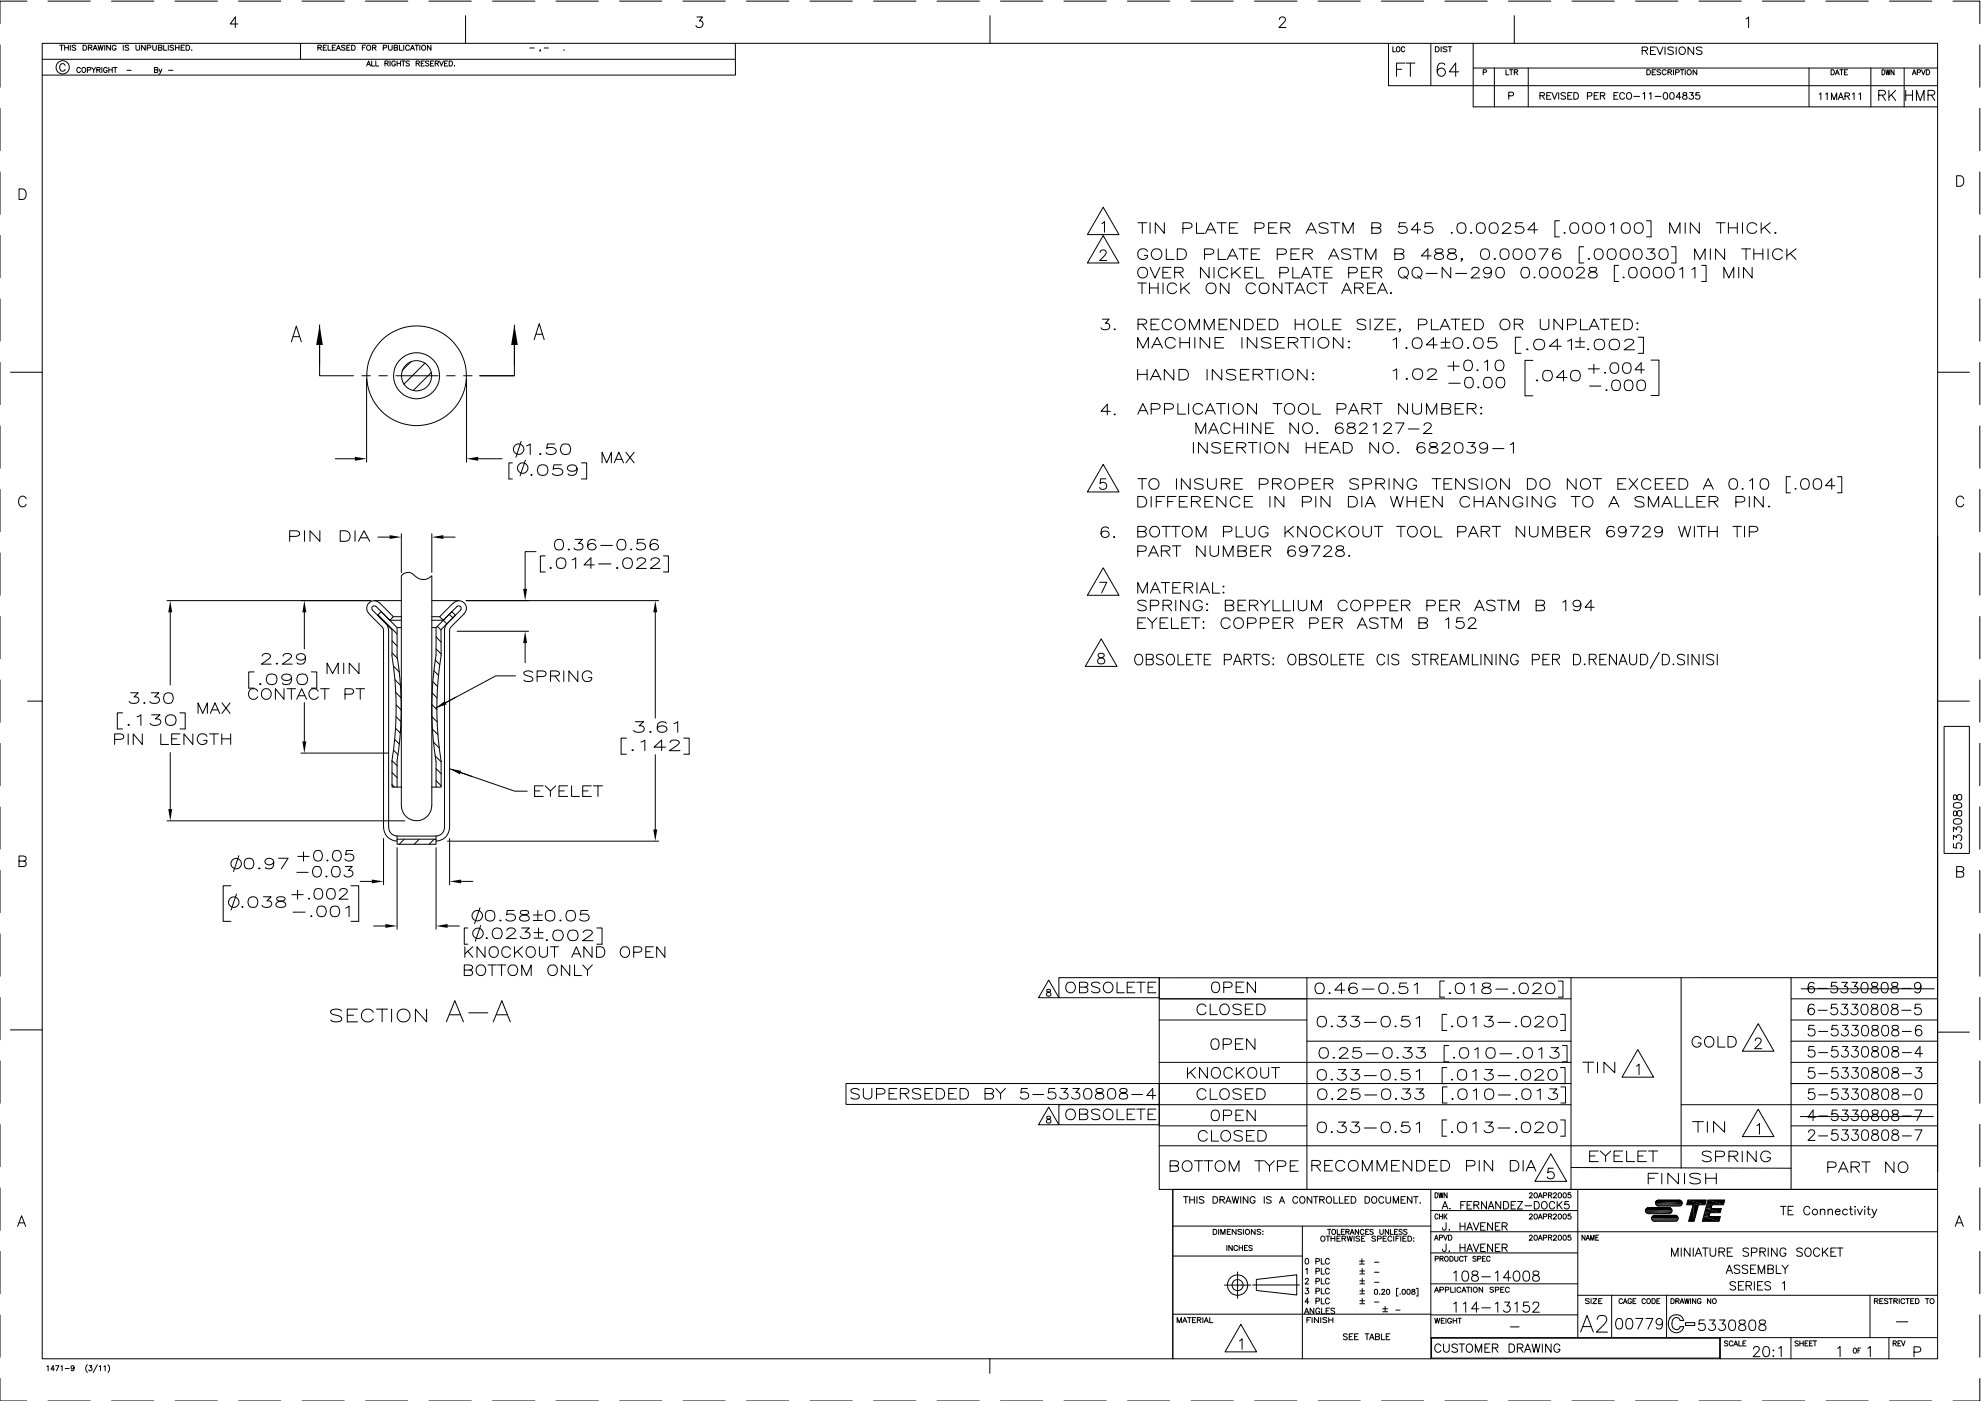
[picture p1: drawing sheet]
<svg xmlns="http://www.w3.org/2000/svg" width="594mm" height="420mm" viewBox="0 0 594 420" stroke-linecap="round" stroke-linejoin="round" font-family="sans-serif">
<g fill="none" stroke="#000" stroke-width=".3">
<path d="M0 13.5v12.7M8 .3h-8v6.8M12.7 13h568.4v394.5h-568.4zM12.7 17.8h207.9M14.4 .3h12.7M17.9 13.5h1.1M18.5 13.5v1.6M19.4 14.3h1.1M19.4 13.5v1.6M19.5 19.6a.83 .83 0 0 0-.9-.5 .83 .83 0 0 0-.7 .8v.6a.83 .83 0 0 0 .7 .8 .83 .83 0 0 0 .9-.5M20.5 13.5v1.6M21.1 13.5v1.6"/>
<path d="M22.7 13.8l-.3-.3-.6 .1-.1 .5 .9 .3 .1 .5-.3 .2-.8-.2M24.9 13.5h.5a.8 .8 0 0 1 .6 .8 .8 .8 0 0 1-.6 .8h-.5zM26.5 14.3l.9-.1 .2-.4-.4-.3h-.7v1.6M27.1 14.3l.5 .8M27.9 15.1l.6-1.6 .7 1.6M28.2 14.6h.7M29.4 13.5l.4 1.6 .3-1.6 .4 1.6 .4-1.6M31.4 13.5v1.6M33.1 13.5v1.6l-1.1-1.6v1.6M33.4 .3h12.7M34.8 13.9a.59 .59 0 0 0-.7-.4 .59 .59 0 0 0-.4 .6v.4a.57 .57 0 0 0 .5 .6 .57 .57 0 0 0 .6-.6h-.4M37 13.5v1.6"/>
<path d="M38.6 13.8l-.4-.3-.7 .3 .2 .3 .8 .4-.1 .5-.9-.1M40.8 13.5v1.1l.4 .5 .6-.2 .1-1.4M43.6 13.5v1.6l-1.1-1.6v1.6M44.2 14.4l.9-.1 .2-.5-.4-.3h-.7v1.6M45.8 13.5v1.1l.5 .5 .5-.2 .1-1.4M47.5 14.3l1-.2 .1-.3-.4-.3h-.7v1.6l1-.2 .1-.3-.4-.3M49.1 13.5v1.6h.9M50.5 13.5v1.6M52.1 13.8l-.4-.3-.6 .1v.5l.8 .3 .2 .5-.4 .2-.7-.2M52.5 .3h12.7M52.6 14.3h1.1M52.6 13.5v1.6"/>
<path d="M53.7 13.5v1.6M54.3 14.3h.6M55.3 13.5h-1v1.6h1M55.8 13.5h.5a.82 .82 0 0 1 .6 .8 .82 .82 0 0 1-.6 .8h-.5zM57.5 14.9h.1M71.3 7.2h-2.3l1.6-2.1v3.2M71.5 .3h12.7M90.1 13v4.8M90.6 .3h12.7M95.3 14.3l.9-.1 .2-.4-.4-.3h-.7v1.6M95.8 14.3l.6 .8M96.9 14.3h.6"/>
<path d="M97.9 13.5h-1v1.6h1M98.4 13.5v1.6h.9M99.7 14.3h.6M100.7 13.5h-1v1.6h1M100.9 15.1l.6-1.6 .6 1.6M101.1 14.6h.8M103.5 13.8l-.4-.3-.7 .3 .2 .3 .8 .4-.1 .5-.9-.1M104 14.3h.6M105 13.5h-1v1.6h1M105.5 13.5h.5a.82 .82 0 0 1 .5 .8 .82 .82 0 0 1-.5 .8h-.5zM108.7 14.3h.6M109.6 .3h12.7"/>
<path d="M109.6 13.5h-.9v1.6M109.9 19.8l.6-1.5 .6 1.5M110.2 19.3h.7M111.5 18.3v1.5h.9M111.7 14.3l.9-.1 .2-.4-.4-.3h-.7v1.6M112.3 14.3l.5 .8M112.7 18.3v1.5h.9M114.9 14.4l.9-.1 .2-.5-.4-.3h-.7v1.6M115.4 19l.9-.1 .1-.5-1-.1v1.5M116 19l.5 .8M116.5 13.5v1.1l.5 .5 .5-.2 .1-1.4M117 18.3v1.5"/>
<path d="M118.2 14.3l.9-.1 .2-.4-.4-.3h-.7v1.6l.9-.1 .2-.4-.4-.3M118.6 18.6a.57 .57 0 0 0-.7-.3 .57 .57 0 0 0-.4 .5v.4a.55 .55 0 0 0 .5 .6 .55 .55 0 0 0 .6-.6h-.4M119.1 18.3v1.5M119.1 19h1M119.8 13.5v1.6h.9M120.1 18.3v1.5M120.4 18.3h1.1M120.9 18.3v1.5M121.1 13.5v1.6M122.8 13.9a.59 .59 0 0 0-.7-.4 .59 .59 0 0 0-.5 .6v.4a.6 .6 0 0 0 .5 .6 .6 .6 0 0 0 .7-.4M122.8 18.5l-.9-.2-.1 .5 .8 .3 .2 .5-.4 .2-.6-.2M123.1 15.1l.6-1.6 .6 1.6"/>
<path d="M123.3 14.6h.8M124.5 13.5h1M124.8 19l.8-.1 .1-.5-.9-.1v1.5M125 13.5v1.6M125.3 19l.5 .8M125.9 13.5v1.6M126.3 19h.6M127.3 18.3h-1v1.5h1M128.6 18.5l-.3-.2-.7 .2 .1 .3 .9 .4-.1 .5-.5 .1-.4-.2M128.7 .3h12.7M129.1 19h.6M129.2 13.5v1.6l-1-1.6v1.6"/>
<path d="M130.1 18.3h-1v1.5h1M130.5 19l.9-.1v-.5l-.9-.1v1.5M131 19l.5 .8M131.8 18.3l.6 1.5 .6-1.5M133.3 19h.6M134.3 18.3h-1v1.5h1M134.7 18.3h.5a.81 .81 0 0 1 .5 .8 .81 .81 0 0 1-.5 .7h-.5zM136.3 19.6v.2zM139.6 4.7v8.3M147.7 .3h12.7M158.9 14.4h1.3M162.1 15h-.2h.2l-.2 .4"/>
<path d="M163.2 14.4h1.3M166.8 .3h12.7M169.1 14.9h.1M185.8 .3h12.7M204.8 .3h12.7M209 5.1h1.7l-.9 1.2a1.01 1.01 0 0 1 1.1 1.2 1.01 1.01 0 0 1-1.4 .8l-.7-.3-.1-.3M220.5 13l.1 9.5h-207.9M223.9 .3h12.7M242.9 .3h12.7M262 .3h12.7M281 .3h12.7M296.9 4.7v8.3"/>
<path d="M300 .3h12.7M319.1 .3h12.7M338.1 .3h12.7M357.2 .3h12.7M376.2 .3h12.7M383.7 5.8l.3-.6a1.04 1.04 0 0 1 1.4 .2 1.01 1.01 0 0 1-.4 1.3l-1.5 1.6h2.2M395.3 .3h12.6M414.3 .3h12.7M416.4 13v12.7h164.7M417.7 14v1.5h.8M419 14.1a.69 .69 0 0 1 .8 .7 .69 .69 0 0 1-.8 .7l-.2-.6zM421.3 14.4a.52 .52 0 0 0-.7-.4 .52 .52 0 0 0-.4 .6v.3a.53 .53 0 0 0 .4 .6 .53 .53 0 0 0 .7-.3"/>
<path d="M421.3 18.9h-2.5v4M421.6 18.9h2.7M423 18.9v4M429.1 13v12.7M430.4 14h.6a.8 .8 0 0 1 .6 .8 .8 .8 0 0 1-.6 .7h-.6zM432.2 14v1.5M433.3 19.5a1.15 1.15 0 0 0-1.1-.6 1.15 1.15 0 0 0-1 .7 2.77 2.77 0 0 0 .4 3.1 1.25 1.25 0 0 0 1.8-.6 1.25 1.25 0 0 0-.9-1.7 1.25 1.25 0 0 0-1.5 1.1M433.3 .3h12.7M433.9 14.2l-.4-.2-.8 .2 .2 .4 1 .5-.4 .4-.8-.2M434.2 14h1.2M434.8 14v1.5M441.8 13v19h139.3"/>
<path d="M452.4 .3h12.7M454.1 4.7v8.3M471.4 .3h12.7M490.5 .3h12.7M492.5 15.2l1.4-.2 .2-.5-.2-.3-1.4-.1v2.2M493.3 15.2l.8 1.1M495 15.2h.9M496.5 14.1h-1.5v2.2h1.5M496.8 14.1l1 2.2 .9-2.2M499.3 14.1v2.2M501.8 14.4l-.6-.3-1 .3 .2 .5 1.3 .6 .1 .5a1.12 1.12 0 0 1-1.6 0M502.7 14.1v2.2"/>
<path d="M503.7 14.4a1.05 1.05 0 0 1 1.5 .1 1.05 1.05 0 0 1 0 1.4 1.05 1.05 0 0 1-1.5 .1l-.2-.5zM507.9 14.1v2.2l-1.7-2.2v2.2M509.5 .3h12.7M510.4 14.4l-.6-.3-1.1 .3 .3 .5 1.3 .6 .1 .5a1.18 1.18 0 0 1-1.7 0M523.6 5.7l.8-.6v3.2M528.5 .3h12.7M547.6 .3h12.7M566.6 .3h12.7M585.7 .3h8v6.8M593.7 13.5v12.7M0 32.5v12.7M24.1 20.6a.57 .57 0 0 0-.6-.4 .57 .57 0 0 0-.5 .6v.4a.56 .56 0 0 0 .5 .6 .56 .56 0 0 0 .6-.4"/>
<path d="M24.7 20.4l.1-.1a.72 .72 0 0 1 .9 .7 .72 .72 0 0 1-.9 .7l-.2-.5zM26.2 21h.9l.1-.6-1-.2v1.6M27.5 20.2l.6 .8v.8M28.7 20.2l-.6 .8M29 21l.9-.1 .2-.4-.2-.2-.9-.1v1.6M29.5 21l.6 .8M30.6 20.2v1.6M32.1 20.6a.55 .55 0 0 0-.6-.4 .55 .55 0 0 0-.4 .6v.4a.53 .53 0 0 0 .5 .6 .53 .53 0 0 0 .5-.6h-.3M32.6 20.2v1.6M32.6 21h1.1M33.7 20.2v1.6M34 20.2h1.1"/>
<path d="M34.5 20.2v1.6M38.1 21.1h1.2M46.3 21l.9-.1 .1-.5-1-.2v1.6l1-.2v-.5l-.3-.1M47.7 20.7l.4 1.1 .5-1.1M48.1 21.8l-.5 .5M50.5 21.1h1.4M418.8 20.8h1.5M437.5 21.5h-2.9l1.9-2.6v4M441.8 20.4h139.3M444.8 21.7l.8-.1 .2-.4-.2-.2-.8-.1v1.5M448.1 20.4v11.6M451.6 20.9v1.5h.9"/>
<path d="M452.5 28.7h1.2l.2-.3-.1-.6-1.3-.2v2.2M452.7 20.9h1M453.2 20.9v1.5M454.1 21.6l.9-.1 .1-.5-1-.1v1.5M454.6 21.6l.5 .8M458.3 20.4v11.6M461.8 28.7l1.2-.1 .1-.7-1.3-.1v2M462.5 28.7l.7 1.1M463.8 28.7h.9M465.1 27.8h-1.3v2h1.3M465.4 27.8l.8 2 .8-2M467.4 27.8v2"/>
<path d="M469.5 28l-.5-.2-.9 .2 .1 .4 1.2 .6 .1 .5-.5 .3-.9-.3M470.2 28.7h.7M471.4 27.8h-1.2v2h1.2M472 27.8h.6a1.05 1.05 0 0 1 .8 1 1.05 1.05 0 0 1-.8 1h-.6zM476 28.8l1.2-.1 .1-.8-1.3-.1v2M478.1 28.7h.8M479.3 27.8h-1.2v2h1.2M479.9 28.7l1.2-.1 .2-.4-.5-.4h-.9v2M480.6 28.7l.7 1.1M484 28.7h.8M485.2 27.8h-1.2v2h1.2M487.2 28.2a.74 .74 0 0 0-.9-.4 .74 .74 0 0 0-.6 .7 .84 .84 0 0 0 .3 1.1 .84 .84 0 0 0 1.1-.1l.1-.2"/>
<path d="M487.9 28a.84 .84 0 0 1 1.1-.1 .84 .84 0 0 1 .3 1.1 .76 .76 0 0 1-.8 .8 .76 .76 0 0 1-.7-.8zM490 28.9h1.7M492.7 28.2l.5-.4v2M493.9 20.9h.5a.79 .79 0 0 1 .5 .8 .79 .79 0 0 1-.5 .7h-.5zM494.6 28.2l.5-.4v2M495.5 21.6h.6M496.4 28.9h1.7M496.5 20.9h-1v1.5h1M498 21.1l-.9-.1-.1 .4 .8 .4 .2 .4-.4 .2-.7-.2M499.1 27.9a.68 .68 0 0 1 .9 .3l.1 .4a.85 .85 0 0 1-.7 1.2 1.25 1.25 0 0 1-.3-1.9zM499.7 21.3a.62 .62 0 0 0-.7-.4 .62 .62 0 0 0-.5 .6v.3a.61 .61 0 0 0 .5 .6 .61 .61 0 0 0 .7-.3M500.2 21.6l.9-.1 .2-.3-.2-.2-.9-.1v1.5"/>
<path d="M500.8 21.6l.5 .8M501 27.9l.3-.1a1.03 1.03 0 0 1 .8 1 1.03 1.03 0 0 1-.8 1 1.25 1.25 0 0 1-.3-1.9zM501.9 20.9v1.5M502.5 21.7l.9-.1 .2-.4-.2-.2-.9-.1v1.5M503.9 20.9h1.1M504.1 29.1h-1.4l.9-1.3v2M504.4 20.9v1.5M504.8 27.9l-.1 .3 .3 .3a.72 .72 0 0 1 .8 .3 .72 .72 0 0 1 0 .9l-.7 .1-.5-.4 .3-.7 .9-.3v-.2v-.3zM505.4 20.9v1.5M506.7 27.8h1.1l-.6 .7a.68 .68 0 0 1 .7 .7 .68 .68 0 0 1-.6 .7 .68 .68 0 0 1-.8-.5M508.8 20.9v1.5l-1.1-1.5v1.5M509.6 27.8h-1l-.1 .8a.72 .72 0 0 1 1.1 0 .72 .72 0 0 1-.1 1.1 .72 .72 0 0 1-1-.3"/>
<path d="M542.5 20.4v11.6M545.6 28.2l.5-.3v2M547.5 28.2l.5-.3v2M549.1 20.9h.5a.81 .81 0 0 1 .6 .8 .81 .81 0 0 1-.6 .7h-.5zM549.2 29.9v-2l.8 2 .8-2v2M550.4 22.4l.6-1.5 .6 1.5M550.6 21.9h.7M551.3 29.9l.7-2 .8 2M551.6 29.2h.9M551.7 20.9h1M552.2 20.9v1.5M553.1 21.6h.6"/>
<path d="M553.3 28.8l1.1-.1 .3-.3-.1-.4-1.3-.1v2M554 28.8l.7 1.1M554.1 20.9h-1v1.5h1M555.5 28.2l.5-.3v2M557.4 28.2l.6-.3v2M561 20.4v11.6M563.4 28.5h1.3a.8 .8 0 0 0 .7-.9l-.2-.4-.5-.1h-1.3v3M564.4 20.9a.77 .77 0 0 1 .9 .8 .77 .77 0 0 1-.9 .7zM564.4 28.5l1 1.6M565.5 20.9l.3 1.5 .4-1.5 .3 1.5 .3-1.5M566.5 27.1v3M567.2 28.4l1.3 1.7"/>
<path d="M568 20.9v1.5l-.9-1.5v1.5M568.5 27.1l-2 2M571 20.4v11.6M571.5 27.1v3M571.5 28.5h2M573.5 22.4l.5-1.5 .6 1.5M573.5 27.1v3M573.7 21.9h.7M574.7 30.1v-3l1.2 3 1.1-3v3M575 21.7l.8-.1v-.6l-.8-.1v1.5M576.2 20.9l.6 1.5 .5-1.5M577.7 20.9h.5a.81 .81 0 0 1 .5 .8 .81 .81 0 0 1-.5 .7h-.5z"/>
<path d="M578.2 28.5h1.3a.8 .8 0 0 0 .7-.9l-.3-.4-.4-.1h-1.3v3M579.2 28.5l1 1.6M593.7 32.5v12.7M0 51.6v12.7M5.7 56.6h1.1a1.7 1.7 0 0 1 1.1 1.6 1.7 1.7 0 0 1-1.1 1.6h-1.1zM586.8 52.7h1a1.69 1.69 0 0 1 1.1 1.6 1.69 1.69 0 0 1-1.1 1.6h-1zM593.7 51.6v12.7M0 70.6v12.7M329.9 75.7l.2-.4a1.02 1.02 0 0 1 1.5 0 1.05 1.05 0 0 1-.3 1.3l-1.5 1.5h2.1M330.5 67.1l.7-.6v3.1M330.8 62.1l4.8 8.3h-9.5zM330.8 70.7l4.8 8.2h-9.5z"/>
<path d="M341.2 66.8h2.7M342.6 66.8v3.2M344.1 75.4a1.6 1.6 0 0 0-2.4-.4 1.6 1.6 0 0 0 0 2.4 1.6 1.6 0 0 0 2.4-.4v-.4h-.9M344.9 66.8v3.2M349.2 66.8v3.2l-2.7-3.2v3.2M349.8 74.6v3.2h2.3M353.1 74.6h1.3a1.6 1.6 0 0 1 1.4 1.6 1.6 1.6 0 0 1-1.4 1.6h-1.3zM354.8 68.5l2.3-.2a.76 .76 0 0 0 0-1.3l-2.3-.2v3.2M358.8 66.8v3.2h2.3M361.2 76.3l2.4-.2 .4-.4v-.5l-.4-.4-.6-.2h-1.8v3.2M361.5 70l1.6-3.2 1.5 3.2M362.1 68.9h1.9"/>
<path d="M365 66.8h2.7M365.3 74.6v3.2h2.4M366.4 66.8v3.2M368 77.8l1.6-3.2 1.6 3.2M368.6 76.8h2M368.7 68.3h1.5M371.2 66.8h-2.5v3.2h2.5M371.6 74.6h2.7M372.9 74.6v3.2M375.2 76.1h1.6M376.4 68.5l2.3-.2a.76 .76 0 0 0 0-1.3l-2.3-.2v3.2M377.8 74.6h-2.6v3.2h2.6"/>
<path d="M380.4 68.3h1.6M383 66.8h-2.6v3.2h2.6M383 76.3l2.4-.2 .4-.4v-.5l-.4-.4-2.4-.2v3.2M384.1 68.3h1.8l.8-.3a.66 .66 0 0 0-.2-1l-2.4-.2v3.2M385.5 68.3l1.3 1.7M387.1 76.1h1.6M389.7 74.6h-2.6v3.2h2.6M390.8 76.1l2.3-.1 .5-.8-.5-.4-.5-.2h-1.8v3.2M391.7 70l1.5-3.2 1.6 3.2M392.2 76.1l1.4 1.7M392.3 68.9h1.9M398.3 67.3a2.08 2.08 0 0 0-2.7 0 .79 .79 0 0 0 .7 .9 2.11 2.11 0 0 1 2 .9v.5a2.24 2.24 0 0 1-2.7 0"/>
<path d="M398.4 77.8l1.6-3.2 1.5 3.2M399 76.8h1.9M399 66.8h2.7M400.4 66.8v3.2M402.7 70v-3.2l1.5 3.2 1.6-3.2v3.2M405 75.1a2.24 2.24 0 0 0-2.7 0 .8 .8 0 0 0 .8 .9l1.2 .3a.74 .74 0 0 1 .7 .5 .74 .74 0 0 1-.3 .8 2.17 2.17 0 0 1-2.4-.3M405.8 74.6h2.8M407.2 74.6v3.2M409.5 77.8v-3.2l1.6 3.2 1.5-3.2v3.2M411.4 68.3l2.3-.1 .4-.8-.4-.4-.6-.2h-1.7v3.2l2.3-.1 .4-.5v-.5l-.4-.4-.6-.2M418.3 76.1l2.3-.1a.67 .67 0 0 0 .4-.6 .67 .67 0 0 0-.4-.6l-2.3-.2v3.2l2.3-.2a.76 .76 0 0 0 0-1.3l-.6-.2M421.6 66.8h-1.9l-.2 1.4a1.38 1.38 0 0 1 1.8-.3 1.38 1.38 0 0 1 .6 1.7 1.75 1.75 0 0 1-2.6-.2"/>
<path d="M426.1 68.9h-2.9l1.9-2.1v3.2M429.2 76.8h-2.9l1.9-2.2v3.2M429.4 66.8h-2l-.1 1.4a1.36 1.36 0 0 1 1.7-.3 1.36 1.36 0 0 1 .6 1.7 1.72 1.72 0 0 1-2.5-.2M430.5 74.8l-.1 .6 .6 .4a1.89 1.89 0 0 1 1.9 1v.4a1.73 1.73 0 0 1-2.8 0 1.13 1.13 0 0 1 1.2-1.2l1.2-.3 .2-.6a1.94 1.94 0 0 0-2.2-.3zM434.4 74.8l-.1 .6 .5 .4a1.89 1.89 0 0 1 2 1v.4a1.73 1.73 0 0 1-2.8 0 1.12 1.12 0 0 1 1.2-1.2l1.2-.3 .2-.6a1.94 1.94 0 0 0-2.2-.3zM435.2 69.9l.2-.2 .2 .2zM437.5 67a1.42 1.42 0 0 1 1.7 .1 1.42 1.42 0 0 1 .4 1.5 1.39 1.39 0 0 1-1.6 1.4 1.39 1.39 0 0 1-1.1-1.8l.2-.8zM438.5 77.6l-.2 .2-.1-.2h.3l-.3 .8M441 69.9l.2-.2 .2 .2zM443.3 67a1.59 1.59 0 0 1 2.2 .9 1.59 1.59 0 0 1-1.3 2.1h-.3a1.38 1.38 0 0 1-1.2-1.8l.2-.8zM444.6 74.8a1.43 1.43 0 0 1 1.6 .1 1.43 1.43 0 0 1 .5 1.6 1.39 1.39 0 0 1-1.6 1.3 1.39 1.39 0 0 1-1.1-1.8l.2-.8zM447.2 67a1.43 1.43 0 0 1 1.6 .1 1.43 1.43 0 0 1 .5 1.5 1.39 1.39 0 0 1-1.6 1.4 1.39 1.39 0 0 1-1.1-1.8z"/>
<path d="M448.1 77.6h.4l-.2 .2zM450.4 74.8a1.44 1.44 0 0 1 1.7 .1 1.44 1.44 0 0 1 .4 1.6 1.39 1.39 0 0 1-1.6 1.3 1.39 1.39 0 0 1-1.1-1.8l.2-.8zM450.6 67.6l.3-.5a1.46 1.46 0 0 1 1.9 0l.2 .3-.2 .6-2.3 2h2.7M454.3 74.8a1.44 1.44 0 0 1 1.7 .1 1.44 1.44 0 0 1 .4 1.6 1.39 1.39 0 0 1-1.6 1.3 1.39 1.39 0 0 1-1.1-1.8l.2-.8zM456.6 66.8h-1.9l-.2 1.4a1.36 1.36 0 0 1 1.8-.3 1.36 1.36 0 0 1 .5 1.7 1.72 1.72 0 0 1-2.5-.2M458.2 74.8a1.61 1.61 0 0 1 2.2 .9 1.61 1.61 0 0 1-1.2 2.1 1.61 1.61 0 0 1-1.5-.8 1.61 1.61 0 0 1 .1-1.8zM461.1 68.9h-2.9l1.9-2.1v3.2M461.5 74.6h2.7l-1.9 3.2M467.7 66.2h-1.4v4.8h1.4M467.9 75.1a1.34 1.34 0 0 0-1.5-.4 1.34 1.34 0 0 0-.8 1.3 1.33 1.33 0 0 0 .8 1.8 1.33 1.33 0 0 0 1.7-1 1.33 1.33 0 0 0-1.2-1 1.33 1.33 0 0 0-1.3 1M469 69.9l.2-.2 .2 .2zM471.3 67a1.43 1.43 0 0 1 1.7 .1 1.43 1.43 0 0 1 .5 1.5 1.39 1.39 0 0 1-1.7 1.4 1.39 1.39 0 0 1-1.1-1.8z"/>
<path d="M474.9 74h-1.3v4.9h1.3M475.2 67a1.41 1.41 0 0 1 1.6 0 1.41 1.41 0 0 1 .5 1.6 1.39 1.39 0 0 1-1.6 1.4 1.39 1.39 0 0 1-1.1-1.8zM476.3 77.6h.4l-.2 .2zM478.6 74.8a1.61 1.61 0 0 1 2.2 .9 1.61 1.61 0 0 1-1.2 2.1h-.4a1.65 1.65 0 0 1-1-2.6zM479 67a1.59 1.59 0 0 1 2.2 .9 1.59 1.59 0 0 1-1.2 2.1h-.4a1.59 1.59 0 0 1-.9-2.6zM482.5 74.8a1.61 1.61 0 0 1 2.2 .9 1.61 1.61 0 0 1-1.2 2.1h-.4a1.83 1.83 0 0 1-.6-3zM482.9 67.4l1-.6v3.2M485.4 79.6h-1.3v4.8h1.3M486.4 74.8a1.61 1.61 0 0 1 2.2 .9 1.61 1.61 0 0 1-1.2 2.1h-.4a1.83 1.83 0 0 1-.6-3zM486.8 67a1.42 1.42 0 0 1 1.6 0 1.42 1.42 0 0 1 .5 1.6 1.39 1.39 0 0 1-1.6 1.4 1.39 1.39 0 0 1-1.1-1.8zM490.3 74.8a1.61 1.61 0 0 1 2.2 .9 1.61 1.61 0 0 1-1.2 2.1h-.4a1.83 1.83 0 0 1-.6-3zM490.7 67a1.42 1.42 0 0 1 1.6 .1 1.42 1.42 0 0 1 .5 1.5 1.39 1.39 0 0 1-1.6 1.4 1.39 1.39 0 0 1-1.1-1.8l.2-.8z"/>
<path d="M493.8 66.2h1.3v4.8h-1.3M494 74.6h2.1l-1.1 1.2a1.02 1.02 0 0 1 1.4 1.1 1.56 1.56 0 0 1-2.8 .3M498.1 74.8a1.61 1.61 0 0 1 2.2 .9 1.61 1.61 0 0 1-1.2 2.1h-.4a1.79 1.79 0 0 1-.6-3zM500.7 70v-3.2l1.6 3.2 1.5-3.2v3.2M501.2 74h1.4v4.9h-1.4M505.4 66.8v3.2M508.2 77.8v-3.2l1.6 3.2 1.5-3.2v3.2M509.6 66.8v3.2l-2.7-3.2v3.2M510.3 79.6h1.3v4.8h-1.3M512.9 74.6v3.2M514.6 66.8h2.8M516 66.8v3.2"/>
<path d="M517.2 74.6v3.2l-2.7-3.2v3.2M518.3 68.3h2.7M518.3 66.8v3.2M521 66.8v3.2M522.3 74.6h2.7M522.6 66.8v3.2M523.6 74.6v3.2M526 76.1h2.7M526 74.6v3.2M526.8 67.6a1.6 1.6 0 0 0-2.4-.4 1.6 1.6 0 0 0 0 2.4 1.6 1.6 0 0 0 2.4-.4M528.1 66.8v3.2M528.7 74.6v3.2"/>
<path d="M529.1 68.2l1.8 1.8M530.2 74.6v3.2M530.9 66.8l-2.8 2.1M532.2 69.9l.2-.2 .2 .2zM534.5 75.4a1.6 1.6 0 0 0-2.4-.4 1.6 1.6 0 0 0 0 2.4 1.6 1.6 0 0 0 2.4-.4M535.9 74.6v3.2M536.8 76l1.8 1.8M538.6 74.6l-2.7 2.2M593.7 70.6v12.7M0 89.6v12.7M95.8 97.5v15.2h10.2M154.3 97.5v15.2h-10.5"/>
<path d="M330.6 95.7h2l-1.1 1.2a1 1 0 0 1 1.3 .9 1 1 0 0 1-1.1 1.1 1.15 1.15 0 0 1-1.5-.6M334.1 98.8l.2-.2 .2 .2zM341.2 84.9h2.6M341.3 97.2l2.2-.1a.67 .67 0 0 0 .4-.6 .67 .67 0 0 0-.4-.6l-2.2-.2v3.2M342.5 84.9v3.2M342.6 97.2l1.3 1.7M344.7 84.9v3.2M344.7 86.4h2.6M344.9 80.2l1.5 3.2 1.5-3.2M345.2 97.2h1.5M347.3 84.9v3.2M347.6 95.7h-2.4v3.2h2.4"/>
<path d="M348.7 81.7h1.5M348.8 84.9v3.2M351.2 80.2h-2.5v3.2h2.5M351.3 96.5a1.57 1.57 0 0 0-2.2-.4 1.57 1.57 0 0 0-.5 2.1 1.57 1.57 0 0 0 2.1 .6l.6-.6M352.3 81.7l2.2-.2a.67 .67 0 0 0 .4-.6 .67 .67 0 0 0-.4-.6l-2.2-.1v3.2M352.8 85.6a1.55 1.55 0 0 0-2.3-.3 1.55 1.55 0 0 0 0 2.3 1.55 1.55 0 0 0 2.3-.3M353.6 81.7l1.2 1.7M354.1 84.9v3.2M355 86.2l1.7 1.9M356.7 98.9v-3.2l1.5 3.2 1.5-3.2v3.2M356.7 84.9l-2.6 2.1M361.1 98.9v-3.2l1.5 3.2 1.5-3.2v3.2"/>
<path d="M362.6 80.2v3.2l-2.6-3.2v3.2M364.1 80.2v3.2M365.6 97.2h1.5M368 95.7h-2.4v3.2h2.4M368.1 80.9a1.52 1.52 0 0 0-2.2-.3 1.52 1.52 0 0 0 0 2.3 1.52 1.52 0 0 0 2.2-.3M368.6 84.9v3.2l-2.6-3.2v3.2M369.4 80.2v3.2M370.3 81.5l1.7 1.9M371.7 95.7v3.2l-2.6-3.2v3.2M372 80.2l-2.6 2.1M373.2 95.7h1.3a1.61 1.61 0 0 1 1.3 1.6 1.61 1.61 0 0 1-1.3 1.6h-1.3zM373.3 81.7h1.5"/>
<path d="M375.7 80.2h-2.4v3.2h2.4M376.5 85.6a1.53 1.53 0 0 0-2.3-.3 1.53 1.53 0 0 0 0 2.3 1.53 1.53 0 0 0 2.3-.3M376.8 80.2v3.2h2.2M377.1 97.2h1.5M379.5 95.7h-2.4v3.2h2.4M380.6 95.7h1.3a1.62 1.62 0 0 1 1.3 1.6 1.62 1.62 0 0 1-1.3 1.6h-1.3zM383.8 81.8h1.6l.8-.3a.83 .83 0 0 0-.2-1.2l-2.2-.1v3.2M384.4 84.9v3.2l-2.6-3.2v3.2M385.4 84.9h2.5M386.7 84.9v3.2M387.7 80.2v3.2h2.2M388.3 88.1l1.5-3.2 1.5 3.2"/>
<path d="M388.4 97.2h2.6M388.4 95.7v3.2M388.9 87h1.8M390.3 83.4l1.5-3.2 1.4 3.2M390.8 82.3h1.8M391 95.7v3.2M393.6 80.2h2.6M394.8 85.6a1.55 1.55 0 0 0-2.3-.3 1.55 1.55 0 0 0 0 2.3 1.55 1.55 0 0 0 2.3-.3M394.9 80.2v3.2M395.5 84.9h2.6M396.6 95.7v3.2h2.2M396.8 84.9v3.2"/>
<path d="M397.1 81.7h1.5M399.5 80.2h-2.4v3.2h2.4M399.8 97.2h1.4M402.2 95.7h-2.4v3.2h2.4M402.4 88.1l1.4-3.2 1.5 3.2M402.9 87h1.8M404.5 81.8h1.6l.8-.3a.79 .79 0 0 0-.2-1.2l-2.2-.1v3.2M406.2 86.4l2.3-.2a.71 .71 0 0 0 0-1.2l-2.3-.1v3.2M407.5 86.4l1.3 1.7M408.3 81.7h1.5M409.6 96.2a1.91 1.91 0 0 0-2.6 0 .88 .88 0 0 0 .7 .9l1.1 .3a.84 .84 0 0 1 .8 1.1 2.06 2.06 0 0 1-2.6 0M410.1 86.4h1.5"/>
<path d="M410.7 80.2h-2.4v3.2h2.4M410.9 95.7v3.2M411.8 81.7l2.3-.2a.71 .71 0 0 0 0-1.2l-2.3-.1v3.2M412.2 95.7h2.6l-2.6 3.2h2.6M412.5 84.9h-2.4v3.2h2.4M413.1 88.1l1.5-3.2 1.5 3.2M413.1 81.7l1.3 1.7M413.6 87h1.9M416.1 97.2h1.4M416.9 87.9l.3-.2 .1 .2-.1 .2zM418.5 95.7h-2.4v3.2h2.4M419.9 98.8h-.3l.2-.2 .1 .2-.3 .7"/>
<path d="M421 82.7l1.1 1M425.1 82.7l1.1 1M425.4 97.4l2.2-.2a.76 .76 0 0 0 0-1.3l-2.2-.2v3.2M427.7 82h3.3M429.3 95.7v3.2h2.2M431.8 98.9l1.5-3.2 1.5 3.2M432.4 97.8h1.9M435.1 80.2v3.2l-2.6-3.2v3.2M435.2 95.7h2.6M436.5 95.7v3.2M436.5 82h3.4M438.7 97.2h1.5"/>
<path d="M441.1 95.7h-2.4v3.2h2.4M441.4 80.9l.1-.4a1.32 1.32 0 0 1 2.1 .3l-.6 1-1.8 1.6h2.5M442.2 95.7h1.3a1.61 1.61 0 0 1 1.4 1.6 1.61 1.61 0 0 1-1.4 1.6h-1.3zM447.3 81.2a1.24 1.24 0 0 1-1.3 .9 1.24 1.24 0 0 1-1.2-1 1.24 1.24 0 0 1 1.3-.9 1.24 1.24 0 0 1 1.2 1 1.53 1.53 0 0 1-1.5 2.2l-.6-.2-.1-.3M449.1 80.3a1.4 1.4 0 0 1 2 1.2 1.39 1.39 0 0 1-.4 1.6 1.39 1.39 0 0 1-1.6 .1 2.11 2.11 0 0 1 0-2.9zM454.1 97.2l2.3-.1a.71 .71 0 0 0 0-1.2l-2.3-.2v3.2M455.4 97.2l1.3 1.7M456.6 80.3a1.39 1.39 0 0 1 2.1 1.2 1.37 1.37 0 0 1-1.3 1.9 1.37 1.37 0 0 1-1.3-1.9zM460 83.2h.3l-.1 .2zM461.9 95.7v2.3a1.38 1.38 0 0 0 1.3 .9 1.38 1.38 0 0 0 1.3-.9v-2.3M462.2 80.3a1.39 1.39 0 0 1 2 1.2 1.37 1.37 0 0 1-1.3 1.9 1.37 1.37 0 0 1-1.3-1.9l.2-.7zM465.9 80.3a1.39 1.39 0 0 1 2 1.2 1.37 1.37 0 0 1-1.3 1.9 1.37 1.37 0 0 1-1.3-1.9l.2-.7z"/>
<path d="M468.6 95.7v3.2l-2.6-3.2v3.2M469.6 80.3a1.39 1.39 0 0 1 2 1.2 1.37 1.37 0 0 1-1.3 1.9 1.37 1.37 0 0 1-1.3-1.9zM470.1 97.4l2.2-.2a.81 .81 0 0 0 0-1.3l-2.2-.2v3.2M472.9 80.9l.2-.4a1.3 1.3 0 0 1 2 .3l-.5 1-1.9 1.6h2.6M474 95.7v3.2h2.2M476.5 98.9l1.5-3.2 1.6 3.2M476.8 80.3l-.2 .6 .5 .5a1.5 1.5 0 0 1 1.9 1.3l-.2 .4a1.71 1.71 0 0 1-2.4-.4 1.13 1.13 0 0 1 1.1-1.2l1.1-.3 .2-.6a1.66 1.66 0 0 0-2-.3zM477.1 97.8h1.9M479.9 95.7h2.6M481.2 95.7v3.2M483.4 97.2h1.5M485.9 95.7h-2.5v3.2h2.5"/>
<path d="M486.7 83.2h.4l-.2 .2zM487 95.7h1.3a1.62 1.62 0 0 1 1.3 1.6 1.62 1.62 0 0 1-1.3 1.6h-1.3zM488.9 80.3a1.39 1.39 0 0 1 2.1 1.2 1.38 1.38 0 0 1-.4 1.6 1.38 1.38 0 0 1-1.7 .1 2.11 2.11 0 0 1 0-2.9zM490.9 96.9l.1-.1 .2 .1-.2 .2zM490.9 98.8l.1-.2 .2 .2zM492.6 80.3a1.39 1.39 0 0 1 2.1 1.2 1.38 1.38 0 0 1-.5 1.6 1.38 1.38 0 0 1-1.6 .1 2.12 2.12 0 0 1 0-2.9zM496.3 80.3a1.39 1.39 0 0 1 2 1.2 1.37 1.37 0 0 1-1.2 1.9 1.37 1.37 0 0 1-1.3-1.9l.1-.7zM500 80.3a1.39 1.39 0 0 1 2 1.2 1.37 1.37 0 0 1-1.3 1.9 1.37 1.37 0 0 1-1.2-1.9l.1-.7zM503.7 80.8l.9-.6v3.2M507.4 80.8l.9-.6v3.2M517 83.4v-3.2l1.5 3.2 1.4-3.2v3.2M521.4 80.2v3.2"/>
<path d="M525.4 80.2v3.2l-2.5-3.2v3.2M593.7 89.6v12.7M0 108.7v12.7M3.1 111.6h9.6M87.4 102.5l1.5-4.7 1.5 4.7M87.9 101h1.9M95.8 103.5v5.9M108.5 112.7h2.6M109.9 113.7v24.9M113.6 112.7h2.6M118.7 112.7h12.7M123.3 108.4l-2.7 2.7"/>
<path d="M127.5 108.9l-6.4 6.3M129.4 111.7l-5.5 5.4M133.9 112.7h2.6M139 112.7h2.6M139.9 113.7v24.9M144.1 112.7h10.2M154.3 103.5v5.9M160.2 101.9l1.5-4.8 1.5 4.8M160.8 100.2h1.8M341.2 104.4v-3.2l1.6 3.2 1.6-3.2v3.2M341.2 110.8v3.2M341.2 112.3h2.8"/>
<path d="M344 110.8v3.2M345 114l1.6-3.2 1.6 3.2M345.4 104.4l1.6-3.2 1.6 3.2M345.6 112.9h2M346 103.3h2M352 110.8v3.2l-2.8-3.2v3.2M352.5 102a1.63 1.63 0 0 0-2.5-.4 1.63 1.63 0 0 0 0 2.5 1.63 1.63 0 0 0 2.5-.5M353.6 110.8h1.4a1.59 1.59 0 0 1 1.4 1.6 1.59 1.59 0 0 1-1.4 1.6h-1.4zM353.9 101.2v3.2M353.9 102.7h2.8M356.7 101.2v3.2M358.3 101.2v3.2"/>
<path d="M362 110.8v3.2M362.8 101.2v3.2l-2.9-3.2v3.2M364.4 102.7h1.6M366.4 110.8v3.2l-2.8-3.2v3.2M367 101.2h-2.6v3.2h2.6M370.6 111.2a2.38 2.38 0 0 0-2.8 0 .8 .8 0 0 0 .8 .9 2.3 2.3 0 0 1 2 .9v.5a2.21 2.21 0 0 1-2.8 0M372 112.3h1.6M372.4 101.2v3.2M374.6 110.8h-2.6v3.2h2.6M375.8 112.3l2.4-.2 .4-.7-.4-.5-.6-.1h-1.8v3.2M376.9 101.2v3.2l-2.8-3.2v3.2M377.2 112.3l1.4 1.7"/>
<path d="M379.4 110.8h2.8M380.8 110.8v3.2M381.1 101.7a2.25 2.25 0 0 0-2.8 0 .87 .87 0 0 0 .8 .9l1.2 .3a.9 .9 0 0 1 .8 1 2.25 2.25 0 0 1-2.8 0M382.5 102.7h1.7M383.2 110.8v3.2M385.1 101.2h-2.6v3.2h2.6M386.4 102.7l2.4-.1 .4-.8-.4-.4-.6-.2h-1.8v3.2M387.8 102.7l1.4 1.7M390 101.2h2.9M391.4 101.2v3.2M392 110.8v3.2l-2.8-3.2v3.2M393.6 112h.4l-.2 .1z"/>
<path d="M393.6 113.8h.4l-.2 .2zM393.8 101.2v3.2M402.7 101.2v3.2l-2.8-3.2v3.2M404.3 102.4l.2-.1 .2 .1zM404.3 104.2h.4l-.2 .2zM417.7 101.9l1.1-.6v3.2M417.7 111.2l1.1-.6v3.2M421.6 104.4l.2-.2 .2 .2zM421.6 113.6l.3-.1 .2 .1-.2 .2zM428.2 111.3l.2-.4a1.66 1.66 0 0 1 2.3 .3v.3l-.6 .8-2.2 1.5h3.1M431 103.4h-3.3l2.2-2.1v3.2M432.1 102.7h2.7"/>
<path d="M432.1 104.4h2.7M433.5 101.3v2.7M434.2 109.8h3.4M434.5 114.9h3.4M435.9 108.5v2.7M439.5 108.2a1.4 1.4 0 0 1 1.6 0 1.4 1.4 0 0 1 .5 1.6l-.2 .8a1.31 1.31 0 0 1-1.5 .5 1.31 1.31 0 0 1-.9-1.3l.1-1.2zM439.8 113.3a1.4 1.4 0 0 1 1.6 .1 1.4 1.4 0 0 1 .4 1.5l-.1 .8a1.32 1.32 0 0 1-1.6 .6 1.32 1.32 0 0 1-.9-1.4l.2-1.2zM440.1 104.4l.2-.2 .2 .2zM442.9 111l.2-.1 .2 .1zM443.1 116.2l.3-.2 .1 .2-.1 .1zM445.2 108.6l.9-.6v3.2M445.4 113.3a1.4 1.4 0 0 1 1.7 .1 1.4 1.4 0 0 1 .4 1.5l-.2 .8a1.32 1.32 0 0 1-1.5 .6 1.32 1.32 0 0 1-.9-1.4l.2-1.2z"/>
<path d="M448.5 101.3h-2.1l-.2 1.4a1.87 1.87 0 0 1 2.7 .6 1.65 1.65 0 0 1-1.2 1.2 1.65 1.65 0 0 1-1.6-.6M448.9 108.2a1.41 1.41 0 0 1 1.7 .1 1.41 1.41 0 0 1 .4 1.5l-.2 .8a1.34 1.34 0 0 1-1.5 .5 1.34 1.34 0 0 1-.9-1.3l.2-1.2zM449.2 113.3a1.4 1.4 0 0 1 1.6 .1 1.4 1.4 0 0 1 .5 1.5l-.2 .8a1.32 1.32 0 0 1-1.5 .6 1.32 1.32 0 0 1-1-1.4l.2-1.2zM456.1 101.1h-1.7v4.9h1.7M457.8 104.8l.2-.2 .3 .2zM459.7 108.1h-2.4v10.6h2.4M460.2 102.3a1.72 1.72 0 0 1 2.6-.1 1.72 1.72 0 0 1-.3 2.6 1.72 1.72 0 0 1-2.2-.3 1.72 1.72 0 0 1-.1-2.2zM460.7 114.1l.2-.2 .2 .2-.2 .2zM468.2 103.8h-3.5l2.3-2.1v3.2M469.9 113.2h-3.1l2.1-2.1v3.2M470.1 102.3l1.2-.6v3.2M472.5 102.5h2.7"/>
<path d="M472.5 104.1h2.7M473.8 101.1v2.7M476.1 104.8l.2-.2 .2 .2zM476.3 110.6h3.3M476.7 115.8h3.4M478 109.2v2.8M481.2 111.8h.3l-.2 .2zM481.6 117l.2-.2 .2 .2zM483.4 108.9a1.39 1.39 0 0 1 2 1.3 1.39 1.39 0 0 1-1.3 1.8 1.39 1.39 0 0 1-1.3-1.8zM483.9 114.1a1.4 1.4 0 0 1 1.6 .1 1.4 1.4 0 0 1 .4 1.6l-.1 .7a1.38 1.38 0 0 1-1.8 .5 1.38 1.38 0 0 1-.7-1.7l.2-.7zM487.1 108.9a1.39 1.39 0 0 1 2.1 1.3 1.37 1.37 0 0 1-1.3 1.8 1.37 1.37 0 0 1-1.3-1.8l.1-.8zM487.3 102.5a1.56 1.56 0 0 1 2.6-.2v.4l-.6 .7-2.3 1.5h3.2"/>
<path d="M487.6 114.1a1.4 1.4 0 0 1 1.7 .1 1.4 1.4 0 0 1 .4 1.6l-.2 .7a1.38 1.38 0 0 1-1.7 .5 1.38 1.38 0 0 1-.7-1.7l.2-.7zM491.3 101.1h1.5v4.9h-1.5M491.4 114.1a1.4 1.4 0 0 1 1.6 .1 1.4 1.4 0 0 1 .5 1.6l-.2 .7a1.39 1.39 0 0 1-1.8 .5 1.39 1.39 0 0 1-.6-1.7l.1-.7zM493.1 110.9h-2.8l1.9-2.1v3.2M495.1 108h2.4v10.6h-2.4M581.1 111.6h9.5M593.7 108.7v12.7M0 127.7v12.7M100.5 137.6h5.9M143.4 137.6h7.2M153.7 138.8h-1.1v4.8h1.1M156.3 132.3l-1.6 4.8"/>
<path d="M157.6 138l-1.6 4.7M157.9 133.7l1.1-.6v3.2M161.8 136.1h.4l-.2 .2zM166.4 133.1h-2.2l-.2 1.4a2.04 2.04 0 0 1 2.8 .6 1.71 1.71 0 0 1-2.8 .9l-.3-.3M168.4 139.4h-2.3l-.2 1.4a2.15 2.15 0 0 1 2.9 .6v.2a1.97 1.97 0 0 1-3.1 .4M174.4 138.8h1.5v4.8h-1.5M180.6 138.8v-3.2l1.3 3.2 1.4-3.2v3.2M184.2 138.8l1.4-3.2 1.4 3.2M184.7 137.8h1.8M187.7 135.6l2.5 3.2M190.2 135.6l-2.5 3.2M330.8 139.3l4.8 8.2h-9.5z"/>
<path d="M333 123.4h-2.8l1.9-2.2v3.2M334.1 124.3l.2-.2 .2 .2zM341.2 124.2l1.5-3.2 1.6 3.2M341.8 123.1h1.9M345.2 122.7l2.3-.1a.76 .76 0 0 0 0-1.4l-2.3-.2v3.2M349.2 122.7l2.3-.1a.76 .76 0 0 0 0-1.4l-2.3-.2v3.2M353.2 121v3.2h2.3M356.4 121v3.2M357.9 132.7v3.2M358.6 130v-3.2l1.5 3.2 1.5-3.2v3.2M360.6 121.8a1.57 1.57 0 0 0-2.3-.3 1.57 1.57 0 0 0 0 2.3 1.57 1.57 0 0 0 2.3-.3M361.4 124.2l1.5-3.2 1.5 3.2"/>
<path d="M362 123.1h1.9M362 132.7v3.2l-2.6-3.2v3.2M362.5 130l1.4-3.2 1.5 3.2M363 128.9h1.8M364.8 121h2.7M366 133.2a1.96 1.96 0 0 0-2.6 0 .79 .79 0 0 0 .8 .9l1.1 .3a.89 .89 0 0 1 .7 1 1.96 1.96 0 0 1-2.6 0M366.1 121v3.2M367.3 134.2h1.5M368.4 121v3.2M368.8 127.6a1.53 1.53 0 0 0-2.2-.3 1.53 1.53 0 0 0 0 2.3 1.53 1.53 0 0 0 2.2-.3M369.8 132.7h-2.5v3.2h2.5M370.1 126.8v3.2"/>
<path d="M370.1 128.4h2.6M370.9 134.2l2.3-.1 .4-.5v-.3l-.4-.4-.6-.2h-1.7v3.2M372.2 134.2l1.4 1.7M372.7 126.8v3.2M374.1 126.8v3.2M374.4 132.7h2.6M375.7 132.7v3.2M376.8 121v3.2l-2.7-3.2v3.2M377.9 132.7v3.2M378.1 126.8v3.2l-2.5-3.2v3.2M379.6 128.4h1.4M381.8 121h2.6"/>
<path d="M381.9 126.8h-2.3v3.2h2.3M383.1 121v3.2M386.2 132.7v3.2l-2.6-3.2v3.2M389.4 126.8v3.2l-2.6-3.2v3.2M391.7 134.2h2.7M391.7 132.7v3.2M393.7 121v3.2h2.3M394.4 132.7v3.2M395 129.7l.2 .2-.2 .1-.2-.1zM395.9 134.2h1.5M398.3 132.7h-2.4v3.2h2.4M398.9 135.9l1.5-3.2 1.5 3.2"/>
<path d="M399.5 134.8h1.9M401 122.7l2.3-.1a.76 .76 0 0 0 0-1.4l-2.3-.2v3.2M402.7 127.3a1.16 1.16 0 0 0-2 .2 1.66 1.66 0 0 0 .9 2.5 1.09 1.09 0 0 0 1.2-1.1 1.23 1.23 0 0 0-1.1-.8 1.23 1.23 0 0 0-1.2 .8M402.8 132.7h1.4a1.61 1.61 0 0 1 1.4 1.6 1.61 1.61 0 0 1-1.4 1.6h-1.4zM404.3 127l-.2 .6a2.17 2.17 0 0 0 1.8 .8 .87 .87 0 0 1 .2 1.5 1.82 1.82 0 0 1-2.2-.5 1.01 1.01 0 0 1 1.1-1.2l1.1-.3 .2-.6a1.54 1.54 0 0 0-2-.3zM404.4 124.2l1.5-3.2 1.6 3.2M405 123.1h1.9M407.8 127.6l.3-.6 1.1-.2a.79 .79 0 0 1 .6 1.3l-2.2 1.9h2.5M408.4 122.6l2.3-.2 .4-.7-.4-.5-.6-.2h-1.7v3.2M409.7 122.6l1.4 1.6M411.8 127.5l.9-.7v3.2M411.9 121h2.6"/>
<path d="M413.2 121v3.2M413.4 132.7v3.2l-2.6-3.2v3.2M415 127.6l.4-.6 1.1-.2 .5 .4 .2 .6-.5 .7-1.8 1.5h2.5M418.5 126.8h2.5l-1.8 3.2M419.1 135.8l.2-.2 .2 .2zM422.1 121v3.2l-2.7-3.2v3.2M422.3 128.7h3.3M423.6 121v2.3a1.44 1.44 0 0 0 1.4 .9 1.44 1.44 0 0 0 1.3-.9v-2.3M427.1 127.6l.1-.4a1.25 1.25 0 0 1 1.8 0l.2 .6-.5 .7-1.8 1.5h2.5M427.2 133.2a1.26 1.26 0 0 0-2 .1 1.67 1.67 0 0 0 .9 2.6 .99 .99 0 0 0 1.2-.6 .99 .99 0 0 0-.5-1.2 1.39 1.39 0 0 0-1.9 .7M427.8 124.2v-3.2l1.5 3.2 1.6-3.2v3.2M428.9 132.9l-.1 .6a2.18 2.18 0 0 0 1.8 .7l.6 .6-.2 .8a1.8 1.8 0 0 1-2.5-.3 1.13 1.13 0 0 1 1.2-1.2l1.1-.3 .2-.6a1.67 1.67 0 0 0-2.1-.3z"/>
<path d="M432.4 122.6l2.3-.2a.67 .67 0 0 0 .4-.6 .67 .67 0 0 0-.4-.6l-2.3-.2v3.2l2.3-.1a.8 .8 0 0 0 .2-1.2l-.8-.3M432.5 133.5l.2-.5a1.33 1.33 0 0 1 2.1 .3v.3l-.6 .8-1.9 1.5h2.7M436.4 122.6h1.5M436.7 132.9a1.4 1.4 0 0 1 1.6 .1 1.4 1.4 0 0 1 .4 1.5l-.1 .8a1.38 1.38 0 0 1-1.8 .5 1.38 1.38 0 0 1-.7-1.7l.2-.8zM438.9 121h-2.5v3.2h2.5M440 122.6l2.3-.2 .4-.7-.4-.5-.6-.2h-1.7v3.2M440.3 132.7h2l-1.1 1.2 .9 .2a1.02 1.02 0 0 1 .3 1.1 1.02 1.02 0 0 1-1 .7 1.17 1.17 0 0 1-1.5-.6M441.3 122.6l1.4 1.6M444 122.3l.2-.2 .2 .2-.2 .1zM444 124.1l.2-.2 .2 .2zM446.1 133.8a1.26 1.26 0 0 1-1.3 .9 1.26 1.26 0 0 1-1.1-1.1 1.26 1.26 0 0 1 1.2-.9 1.26 1.26 0 0 1 1.2 1.1 1.51 1.51 0 0 1-1.5 2.1l-.6-.1-.1-.4M447.6 134.5h3.4"/>
<path d="M452.9 133.3l1-.6v3.2M593.7 127.7v12.7M0 146.8v12.7M7.8 149.6a1.15 1.15 0 0 0-1.3-.8 1.15 1.15 0 0 0-.9 1.2 1.41 1.41 0 0 0 .3 1.5 1.41 1.41 0 0 0 1.5 .4l.4-.7M91.3 159.2v3.1M95.9 159.2v3.1l-2.9-3.1v3.1M102 159.2h1.5a1.59 1.59 0 0 1 1.5 1.6 1.59 1.59 0 0 1-1.5 1.5h-1.5zM106.5 159.2v3.1M159.2 142.4h.4l-.2 .2zM173.1 140.5a1.58 1.58 0 0 1-1.6 .9 1.58 1.58 0 0 1-1.4-1.1 1.59 1.59 0 0 1 2.3-.7 1.59 1.59 0 0 1 .4 2.4 1.67 1.67 0 0 1-2.5 .1M331.6 143.6h-1.5l-.2 1.4a1.12 1.12 0 0 1 1.7-.1 1.12 1.12 0 0 1-.2 1.7 1.12 1.12 0 0 1-1.6-.4M332.4 158.5a1.26 1.26 0 0 0-2 .1 1.73 1.73 0 0 0 .9 2.6 1.03 1.03 0 0 0 1.1-.4 1.03 1.03 0 0 0 0-1.1 1.33 1.33 0 0 0-2.2 .4"/>
<path d="M341.2 148.9h1.3a1.6 1.6 0 0 1 1.4 1.6 1.6 1.6 0 0 1-1.4 1.6h-1.3zM341.2 159.4l2.2-.2 .3-.7-.3-.5-2.2-.1v3.1h1.6l.7-.3 .2-.7-.3-.5-.6-.1M341.2 143.6h2.6M342.5 143.6v3.1M345.2 148.9v3.2M346.8 150.4h1.5M348.4 157.9h2.6M349.2 148.9h-2.4v3.2M349.7 157.9v3.1M350.2 150.4h1.5M351.3 157.9h2.6M352.6 157.9v3.1"/>
<path d="M352.7 148.9h-2.5v3.2M352.8 143.6v3.1M353.7 150.4h1.5M356.1 148.9h-2.4v3.2h2.4M356.9 143.6v3.1l-2.6-3.1v3.1M357.3 150.4l2.3-.1 .4-.8-.4-.4-.6-.2h-1.7v3.2M358.6 150.4l1.4 1.7M360.8 144a1.92 1.92 0 0 0-2.6 0 .87 .87 0 0 0 .7 .9l1.2 .3a.75 .75 0 0 1 .7 .6 .75 .75 0 0 1-.3 .8 2.26 2.26 0 0 1-2.3-.3M361.3 150.4h1.5M362.1 143.6v2.2a1.41 1.41 0 0 0 1.3 .9 1.41 1.41 0 0 0 1.3-.9v-2.2M363.8 148.9h-2.5v3.2h2.5M366.3 145.1l2.2-.2a.71 .71 0 0 0 0-1.2l-2.2-.1v3.1"/>
<path d="M366.9 159.5l2.2-.1a.79 .79 0 0 0 0-1.4l-2.2-.1v3.1M367.5 145.1l1.3 1.6M367.6 148.9v3.2l-2.7-3.2v3.2M370.2 145.1h1.5M370.7 157.9v3.1h2.2M371.8 149.6a1.59 1.59 0 0 0-2.4-.3 1.59 1.59 0 0 0 0 2.4 1.59 1.59 0 0 0 2.4-.4M372.6 143.6h-2.4v3.1h2.4M373.2 150.4h1.5M373.8 157.9v2.2a1.33 1.33 0 0 0 1.2 .9 1.33 1.33 0 0 0 1.3-.9v-2.2M375.7 148.9h-2.5v3.2h2.5M377.7 145.2l2.2-.1a.76 .76 0 0 0 0-1.4l-2.2-.1v3.1M380.3 158.6a1.57 1.57 0 0 0-2.6 0 1.57 1.57 0 0 0 1 2.4 1.23 1.23 0 0 0 1.6-1.2h-.9"/>
<path d="M380.8 148.9v3.2M381.6 145.1l2.2-.2 .4-.7-.4-.5-.5-.1h-1.7v3.1M382.9 145.1l1.3 1.6M385 148.9v3.2l-2.6-3.2v3.2M385.4 157.9v3.1M386.2 159.2l1.7 1.8M387.9 157.9l-2.5 2.1M389.6 145.2l2.3-.1a.76 .76 0 0 0 0-1.4l-2.3-.1v3.1M390.6 150.6l2.3-.2a.76 .76 0 0 0 0-1.3l-2.3-.2v3.2M391.7 157.9v3.1l-2.5-3.1v3.1M393.5 145.1h1.6M394.6 148.9v3.2"/>
<path d="M396 143.6h-2.5v3.1h2.5M397.1 145.1l2.2-.2a.67 .67 0 0 0 .4-.6 .67 .67 0 0 0-.4-.6l-2.2-.1v3.1M398.4 145.1l1.3 1.6M398.8 148.9v3.2l-2.6-3.2v3.2M399.7 158.6a1.54 1.54 0 0 0-2.1-.4 1.54 1.54 0 0 0-.5 2.1 1.54 1.54 0 0 0 2 .6l.6-.6M400.9 157.9v3.1M401.8 159.2l1.7 1.8M403.5 157.9l-2.6 2.1M404.4 148.9h1.3a1.61 1.61 0 0 1 1.4 1.6 1.61 1.61 0 0 1-1.4 1.6h-1.3zM407.4 144a1.92 1.92 0 0 0-2.6 0 .87 .87 0 0 0 .7 .9l1.2 .3a.74 .74 0 0 1 .6 .6 .74 .74 0 0 1-.3 .8 2.26 2.26 0 0 1-2.2-.3M408.4 148.9v3.2M408.7 145.2l2.2-.1a.76 .76 0 0 0 0-1.4l-2.2-.1v3.1"/>
<path d="M408.7 157.9v2.2a1.33 1.33 0 0 0 1.3 1 1.33 1.33 0 0 0 1.3-1v-2.2M409.4 152.1l1.5-3.2 1.5 3.2M409.9 151h1.9M412.2 157.9h2.5M412.6 145.1l2.3-.2 .3-.7-.3-.5-.6-.1h-1.7v3.1M413.4 157.9v3.1M413.9 145.1l1.3 1.6M416.6 143.6v3.1M417 148.9l1 3.2 .9-3.2 1 3.2 .9-3.2M418.8 157.9h2.6M420.1 157.9v3.1M420.7 143.6v3.1l-2.7-3.1v3.1"/>
<path d="M422 150.4h2.6M422 148.9v3.2M422.8 158a1.57 1.57 0 0 1 2.3 1.6 1.57 1.57 0 0 1-2.6 1 1.75 1.75 0 0 1 .3-2.6zM424.6 148.9v3.2M424.8 144.3a1.55 1.55 0 0 0-2.3-.3 1.55 1.55 0 0 0 0 2.3 1.55 1.55 0 0 0 2.3-.3v-.5h-1M426.2 150.4h1.5M426.5 158.3a1.54 1.54 0 0 1 2.1 .1 1.54 1.54 0 0 1 0 2.1 1.54 1.54 0 0 1-2.1 .1 1.71 1.71 0 0 1 0-2.3zM428.7 148.9h-2.5v3.2h2.5M429.5 143.6h2.6M430.3 157.9v3.1h2.1M430.8 143.6v3.1M432.5 148.9v3.2l-2.7-3.2v3.2"/>
<path d="M433 145.1h1.5M435.4 143.6h-2.4v3.1h2.4M437.1 159.5l2.2-.1a.84 .84 0 0 0 0-1.4l-2.2-.1v3.1M439.2 143.6v3.1l-2.7-3.1v3.1M440.7 149.6a1.59 1.59 0 0 0-2.3-.3 1.59 1.59 0 0 0 0 2.4 1.59 1.59 0 0 0 2.3-.4M440.9 160h1.9M442.1 150.4h2.7M442.1 148.9v3.2M443.1 144a1.96 1.96 0 0 0-2.6 0l.4 .8 1.4 .4a.84 .84 0 0 1 .8 1.1 2.11 2.11 0 0 1-2.6 0M444.2 159.4l2.2-.2a.67 .67 0 0 0 .4-.6 .67 .67 0 0 0-.4-.6l-2.2-.1v3.1M444.4 143.6v3.1M444.8 148.9v3.2"/>
<path d="M445.5 159.4l1.2 1.6M445.7 152.1l1.6-3.2 1.5 3.2M446.3 151h1.9M447.5 157.9h2.5M448.7 157.9v3.1M452.4 148.9v3.2l-2.7-3.2v3.2M452.6 143.6v3.1l-2.6-3.1v3.1M456.6 149.6a1.59 1.59 0 0 0-2.3-.3 1.59 1.59 0 0 0 0 2.4 1.59 1.59 0 0 0 2.3-.4v-.4h-.9M457.2 157.9v3.1l-2.5-3.1v3.1M458 148.9v3.2M458 143.6h1.4a1.61 1.61 0 0 1 1.3 1.5 1.61 1.61 0 0 1-1.3 1.6h-1.4zM458.7 157.9v2.2a1.33 1.33 0 0 0 1.3 .9 1.33 1.33 0 0 0 1.2-.9v-2.2"/>
<path d="M462.2 148.9v3.2l-2.7-3.2v3.2M466.4 149.6a1.59 1.59 0 0 0-2.4-.3 1.59 1.59 0 0 0 0 2.4 1.59 1.59 0 0 0 2.4-.4v-.4h-.9M467 159.4l2.2-.2 .4-.7-.4-.5-2.2-.1v3.1h1.6l.7-.3 .3-.7-.4-.5-.6-.1M470.8 159.4h1.5M471.2 148.9h2.7M472.5 148.9v3.2M472.6 143.6v3.1l-2.6-3.1v3.1M473.2 157.9h-2.4v3.1h2.4M474.3 159.4l2.1-.2 .4-.7-.4-.5-2.1-.1v3.1M475.5 159.4l1.3 1.6M477.7 143.6h2.6M479 143.6v3.1"/>
<path d="M482.5 152.1l1.5-3.2 1.5 3.2M483.1 151h1.9M484 158.3a1.17 1.17 0 0 0-2 .2 1.69 1.69 0 0 0 .9 2.5 1.02 1.02 0 0 0 1.1-.4 1.02 1.02 0 0 0 0-1.1 1.26 1.26 0 0 0-1.2-.4 1.26 1.26 0 0 0-1 .9M485.2 145.1h1.5M487.6 143.6h-2.4v3.1h2.4M487.6 158.9a1.12 1.12 0 0 1-1.4 .9 1.12 1.12 0 0 1-.7-1.5 1.21 1.21 0 0 1 1.3-.4 1.21 1.21 0 0 1 .8 1 1.5 1.5 0 0 1-1.4 2.1l-.6-.1-.1-.3M488.5 143.6l2.7 3.1M488.9 157.9h2.5l-1.8 3.1M491.2 143.6l-2.7 3.1M492.7 158.6l.2-.4a1.27 1.27 0 0 1 2 .3l-.5 1-1.9 1.5h2.6M493 149.4a2.08 2.08 0 0 0-2.7 0 .94 .94 0 0 0 .8 .9l1.1 .3a.74 .74 0 0 1 .7 .5 .74 .74 0 0 1-.3 .8 2.43 2.43 0 0 1-2.3-.3M494.3 152.1v-3.2l1.6 3.2 1.5-3.2v3.2"/>
<path d="M495.1 144.3a1.55 1.55 0 0 0-2.3-.3 1.55 1.55 0 0 0 0 2.3 1.55 1.55 0 0 0 2.3-.3M496.4 145.1h1.5M498.3 152.1l1.6-3.2 1.5 3.2M498.5 158.9a1.21 1.21 0 0 1-1.2 .9 1.21 1.21 0 0 1-1.2-1 1.21 1.21 0 0 1 1.3-.9 1.21 1.21 0 0 1 1.1 1 1.5 1.5 0 0 1-1.4 2.1l-.6-.1-.1-.3M498.8 143.6h-2.4v3.1h2.4M498.9 151h1.9M500 145.1h1.4M502.4 148.9v3.2h2.3M502.4 143.6h-2.4v3.1h2.4M503.4 157.9l.9 3.1 .9-3.1 .9 3.1 .9-3.1M503.5 143.6h1.3a1.61 1.61 0 0 1 1.4 1.5 1.61 1.61 0 0 1-1.4 1.6h-1.3zM505.6 148.9v3.2h2.4"/>
<path d="M508.1 157.9v3.1M508.9 150.4h1.5M509 157.9h2.6M510.3 157.9v3.1M510.8 146.7l1.5-3.1 1.5 3.1M511.3 145.7h1.9M511.4 148.9h-2.5v3.2h2.5M512.4 159.4h2.6M512.4 157.9v3.1M512.5 150.4l2.3-.1a.67 .67 0 0 0 .4-.6 .67 .67 0 0 0-.4-.6l-2.3-.2v3.2M513.9 150.4l1.3 1.7M515 157.9v3.1"/>
<path d="M519 143.7a1.4 1.4 0 0 1 1.6 .1 1.4 1.4 0 0 1 .5 1.6l-.2 .7a1.34 1.34 0 0 1-2.2 0 2.15 2.15 0 0 1 .3-2.4zM519.7 157.9h2.5M520.6 150.6l2.3-.2a.76 .76 0 0 0 0-1.3l-2.3-.2v3.2M521 157.9v3.1M522.4 146.6l.2-.2 .2 .2zM523.2 157.9v3.1M524.6 159.5l2.2-.1 .3-.5v-.4l-.3-.5-2.2-.1v3.1M524.6 148.9v3.2M524.6 144.2l1-.6v3.1M528.4 143.7a1.38 1.38 0 0 1 2 1.2 1.42 1.42 0 0 1-1.4 1.8 1.59 1.59 0 0 1-1-2.5zM528.8 148.9v3.2l-2.7-3.2v3.2M530.4 151.9l.1-.1 .2 .1z"/>
<path d="M537 143h-1.3v4.8h1.3M538.3 146.6l.2-.2 .2 .2zM540.5 143.7a1.4 1.4 0 0 1 1.6 .1 1.4 1.4 0 0 1 .5 1.6l-.2 .7a1.34 1.34 0 0 1-1.5 .6 1.34 1.34 0 0 1-.9-1.3l.2-1.2zM544.3 143.7a1.34 1.34 0 0 1 2 1.2 1.37 1.37 0 0 1-1.5 1.8 1.6 1.6 0 0 1-.9-2.5zM550.2 145.7h-2.7l1.8-2.1v3.1M551 143h1.3v4.8h-1.3M588.9 149.6a1.08 1.08 0 0 0-1.7-.6 1.85 1.85 0 0 0 .3 3l1-.1 .4-.7M593.7 146.8v12.7M0 165.8v12.7M86.9 160.9h1.9l.8-.3a.74 .74 0 0 0-.2-1.3l-2.5-.1v3.1M107.5 162.3l1.7-3.1 1.7 3.1M108.1 161.3h2.1"/>
<path d="M113.3 161.1h3.5M120.4 160.1v11.6M129.5 160.1v11.6M133 161.1h3.5M160.7 165.4h-3.2v11.2M163.5 166.7h-1.4v4.8h1.4M164.9 170.3l.2-.1 .3 .1zM166.9 161.9a1.41 1.41 0 0 1 1.6 .1 1.41 1.41 0 0 1 .5 1.6 1.38 1.38 0 0 1-1.6 1.3 1.38 1.38 0 0 1-1.1-1.7l.2-.8zM167 167.9a1.52 1.52 0 0 1 1.9-.5 1.52 1.52 0 0 1 .8 1.7 1.46 1.46 0 0 1-1.7 1.4 1.46 1.46 0 0 1-1.2-1.8zM170.4 164.8l.2-.2 .2 .2zM171.6 167.9l1-.6v3.2M172.5 161.8h2.2l-1.2 1.2a1.03 1.03 0 0 1 1.3 1 1.6 1.6 0 0 1-2.7 .3"/>
<path d="M178.2 169.4h-3.1l2.1-2.1v3.2M178.6 162.2a1.32 1.32 0 0 0-1.5-.4 1.32 1.32 0 0 0-.9 1.4 1.32 1.32 0 0 0 .9 1.7 1.32 1.32 0 0 0 1.7-1 1.35 1.35 0 0 0-1.3-.9 1.35 1.35 0 0 0-1.3 .9M179.5 169.1h3.7M180.1 163.6h3.5M184.9 170.3l.2-.1 .2 .1zM185.6 161.9a1.41 1.41 0 0 1 1.6 .1 1.41 1.41 0 0 1 .5 1.6 1.38 1.38 0 0 1-1.6 1.3 1.38 1.38 0 0 1-1.1-1.7zM189.1 164.8l.2-.2 .2 .2zM191.1 168.1a1.42 1.42 0 0 1 2.5-.2v.3l-.6 .8-2.1 1.5h2.9M193.2 161.8h-2l-.1 1.4a1.36 1.36 0 0 1 1.7-.4 1.36 1.36 0 0 1 .6 1.7 1.76 1.76 0 0 1-2.6-.2M195.2 168.1a1.42 1.42 0 0 1 2.5-.2v.3l-.6 .8-2.1 1.5h3M197.3 162.2a1.32 1.32 0 0 0-1.5-.4 1.32 1.32 0 0 0-.9 1.4 1.32 1.32 0 0 0 .9 1.7 1.32 1.32 0 0 0 1.7-1 1.35 1.35 0 0 0-1.3-.9 1.35 1.35 0 0 0-1.3 .9M199 166.7h1.4v4.8h-1.4"/>
<path d="M329.8 174.6h2.1l-1.5 3.2M330.8 170.3l4.8 8.2h-9.5zM333.9 161h.4l-.2 .2zM341.2 165.4l2.2-.2a.79 .79 0 0 0 .2-1.2l-.8-.3h-1.6v3.2M341.2 177.9v-3.2l1.4 3.2 1.5-3.2v3.2M344.5 166.9l1.4-3.2 1.5 3.2M345 177.9l1.5-3.2 1.4 3.2M345 165.8h1.8M345.5 176.8h1.8M348.2 174.7h2.6M348.3 165.2l2.2-.1 .4-.8-.4-.4-.6-.2h-1.6v3.2M349.5 174.7v3.2"/>
<path d="M349.6 165.2l1.3 1.7M351.6 163.7h2.5M351.7 176.2h1.4M352.8 163.7v3.2M354 174.7h-2.3v3.2h2.3M355.1 176.2l2.2-.1a.67 .67 0 0 0 .4-.6 .67 .67 0 0 0-.4-.7l-2.2-.1v3.2M356.4 176.2l1.3 1.7M358.7 161v-3.1l1.5 3.1 1.5-3.1v3.1M358.9 174.7v3.2M359.8 177.9l1.5-3.2 1.5 3.2M360.4 176.8h1.8M361.4 163.7v3.2l-2.5-3.2v3.2"/>
<path d="M362.9 163.7v2.3a1.35 1.35 0 0 0 1.3 .9 1.35 1.35 0 0 0 1.2-.9v-2.3M363.6 174.7v3.2h2.2M366.7 175.9h.4l-.2 .2zM366.7 177.7h.4l-.2 .2zM366.9 166.9v-3.2l1.4 3.2 1.5-3.2v3.2M371.3 165.2l2.1-.1a.64 .64 0 0 0 .4-.6 .64 .64 0 0 0-.4-.6l-2.1-.2v3.2h1.6l.7-.3a.79 .79 0 0 0-.2-1.2l-.5-.2M375.1 165.2h1.4M377.4 163.7h-2.3v3.2h2.3M378.5 165.2l2.2-.1a.64 .64 0 0 0 .4-.6 .64 .64 0 0 0-.4-.6l-2.2-.2v3.2M379.8 165.2l1.3 1.7M388.4 164.2a1.18 1.18 0 0 0-2 .1 1.75 1.75 0 0 0 .9 2.6 1.02 1.02 0 0 0 1-.4 1.02 1.02 0 0 0 .1-1.1 1.26 1.26 0 0 0-2.2 .4M392 164.8a1.21 1.21 0 0 1-1.2 .9 1.21 1.21 0 0 1-1.2-1.1 1.21 1.21 0 0 1 1.3-.9 1.21 1.21 0 0 1 1.1 1.1 1.5 1.5 0 0 1-1.4 2.1l-.6-.2-.2-.3"/>
<path d="M393.3 163.7h2.6l-1.9 3.2M397.1 164.5l.2-.5a1.27 1.27 0 0 1 2 .3l-.6 1.1-1.8 1.5h2.6M400.9 163.9l-.1 .6a2.16 2.16 0 0 0 1.8 .7 .82 .82 0 0 1 .6 .7 .82 .82 0 0 1-.4 .8 1.74 1.74 0 0 1-2.2-.4 1.13 1.13 0 0 1 1.1-1.2l1.1-.3 .1-.6a1.55 1.55 0 0 0-2-.3zM404.4 166.7h.3l-.1 .2zM440.4 161l1.4-3.1 1.5 3.1M462.7 161v-3.1l1.4 3.1 1.5-3.1v3.1M581.1 160.9v190.4M593.7 165.8v12.7M0 184.9v12.7M50.1 180.1h61.1M51.1 183.6v21.8M78.6 196.8a1.4 1.4 0 0 1 2.5-.2v.3l-.6 .8-2.1 1.5h2.9"/>
<path d="M82.8 199.1l.2-.2 .2 .2zM84.9 196.8l.2-.5a1.54 1.54 0 0 1 2.3 .3v.3l-.6 .8-2.1 1.5h2.9M91.3 183.6v11M91.6 197.1a1.45 1.45 0 0 1-1.4 .9 1.45 1.45 0 0 1-1.3-1.1 1.45 1.45 0 0 1 1.8-.8 1.45 1.45 0 0 1 .9 1.7l-.2 .8a1.58 1.58 0 0 1-2.3 .2M103.1 198.8v3.2M107.7 198.8v3.2l-3-3.2v3.2M110.6 184l4.2 4.2 .2 .9v59.1M110.7 184a2.22 2.22 0 0 1 0-3.2 2.22 2.22 0 0 1 3.1 0l4.2 4.2-1.1 1-4.1-4.1a.75 .75 0 0 0-1.1 0 .75 .75 0 0 0 0 1l4.3 4.5 .5 1.7v59.1M112.2 180.1h8.2M113.4 184.4l5.7 5.7M116.9 186h3.5M117.5 196.6a98.6 98.6 0 0 1 0 31.7"/>
<path d="M117.6 195.8l1.6 1.6M117.6 192.2l1.5 1.5M118 185h2.4M118 199.8l1.8 1.7M119 196.4a100.2 100.2 0 0 1 0 32l.1 7.7h-1.5v-7.8M119.1 196.5v-8.3l-4.8-4.8-1.1 1.1 4.4 4.3v7.8M119.1 188.2h1.3M129.5 180.1h8.1M129.5 188.2h1.3M129.5 186h3.4l1.1 1.1M129.5 185h2.3M130.5 198l1.4 1.3"/>
<path d="M130.8 196.5v-8.3l4.7-4.8 1.1 1.1-4.4 4.3 .1 7.8a98.6 98.6 0 0 0 0 31.7M130.8 196.4a100.2 100.2 0 0 0 0 32v7.7h1.5v-7.8M130.8 194.6l1.5 1.5M130.8 191l1.4 1.5M131.1 187.8l1.1 1.1M134.7 184.2l1.1 1.1M136 180.8l-4.2 4.2 1.1 1 4.2-4.1a.75 .75 0 0 1 1 0 .75 .75 0 0 1 0 1.1l-3.9 3.9a2.96 2.96 0 0 0-.9 2.2v59.1a2.49 2.49 0 0 1-2.5 2.5M136.1 180.8a2.22 2.22 0 0 1 3.1 0 2.22 2.22 0 0 1 0 3.2M137.1 189.3h21.4M139.2 184l-3.9 4-.5 .8v59.4a4.1 4.1 0 0 1-4 4M139.8 180.1h57.7M157.5 192.8v6"/>
<path d="M196.5 183.6v31.7M329.5 196.1a.63 .63 0 0 0 .3 1 1.32 1.32 0 0 1 1.5 1.4 1.1 1.1 0 0 1-1.2 .6 1.1 1.1 0 0 1-.9-1.1 1.38 1.38 0 0 1 1.5-.9 .63 .63 0 0 0 .3-1l-.5-.2zM330.2 191.6l4.8 8.3h-9.5zM340.9 196.3a1.54 1.54 0 0 1 1.8 .7 1.54 1.54 0 0 1-.3 1.9l-.3 .3a1.44 1.44 0 0 1-1.7-.5 1.44 1.44 0 0 1 0-1.7zM341.2 186.8h1.4M343.5 185.3h-2.3v3.2h2.3M343.7 180.5a1.87 1.87 0 0 0-2.5 0 .8 .8 0 0 0 .7 .9 2.02 2.02 0 0 1 1.8 .8v.5a1.87 1.87 0 0 1-2.5 0M343.7 197.7l1.9-.1 .3-.5-.3-.8-1.9-.1v3.2l1.9-.2a.82 .82 0 0 0 .3-.9 .82 .82 0 0 0-.8-.6M344.1 185.3l1.4 1.5v1.7M345 181.7l2.2-.2a.84 .84 0 0 0 0-1.4l-2.2-.1v3.2M347 185.3l-1.5 1.5M347.9 186.8h1.4"/>
<path d="M348.8 181.5l2.2-.1a.71 .71 0 0 0 0-1.3l-2.2-.1v3.2M348.9 196.7a1.15 1.15 0 0 0-1.2-.5 1.15 1.15 0 0 0-.9 .8l.3 .4 1.2 .5a.82 .82 0 0 1 .6 1 1.32 1.32 0 0 1-2.1 0M350.1 181.5l1.2 1.7M350.2 185.3h-2.3v3.2h2.3M350.4 196.3a1.54 1.54 0 0 1 1.8 .7 1.54 1.54 0 0 1-.3 1.9l-.3 .3a1.46 1.46 0 0 1-1.7-.5 1.46 1.46 0 0 1 0-1.7zM351.3 185.3v3.2h2.2M352.6 180v3.2M353.3 196.2v3.2h1.8M354.4 186.8h1.5M355.9 197.7h1.1M356.6 180v3.2l-2.6-3.2v3.2M356.7 185.3h-2.3v3.2h2.3"/>
<path d="M357.3 185.3h2.5M357.8 196.2h-1.9v3.2h1.9M358.3 196.2h2.1M358.6 185.3v3.2M359.3 196.2v3.2M360.6 180.8a1.51 1.51 0 0 0-2.3-.3 1.51 1.51 0 0 0 0 2.2 1.51 1.51 0 0 0 2.3-.3v-.5h-.9M360.8 186.5h.3l-.2 .1zM360.8 188.3h.3l-.2 .2zM361.1 197.7h1.2M361.8 181.2h.4l-.2 .2zM361.8 183h.4l-.2 .2zM363.1 196.2h-2v3.2h2"/>
<path d="M367.2 197.9l1.8-.2a.85 .85 0 0 0 .3-.9 .85 .85 0 0 0-.7-.6h-1.4v3.2M367.5 181.5l2.1-.1 .4-.8-.4-.5-2.1-.1v3.2h1.6l.7-.3 .2-.8-.4-.4-.5-.2M368.9 186.1a1.54 1.54 0 0 0-2.1-.5 1.54 1.54 0 0 0-.5 2.1 1.54 1.54 0 0 0 2 .6l.6-.6M369.9 199.4l1.2-3.2 1.2 3.2M370.3 198.3h1.6M371.3 181.5h1.4M373.1 197.7h1.3a.86 .86 0 0 0 .8-.9l-.3-.5-1.8-.1v3.2M373.6 180h-2.3v3.2h2.3M374.1 186.9h1.7l.7-.3a.79 .79 0 0 0-.2-1.2l-2.2-.1v3.2M374.1 197.7l1.1 1.7M374.7 181.5l2.2-.1 .3-.8-.3-.5-2.2-.1v3.2M375.8 196.2h2.1"/>
<path d="M376 181.5l1.2 1.7M376.9 196.2v3.2M378 180l1.4 1.5v1.7M378 186.9l2.1-.1 .4-.4v-.5l-.4-.5-2.1-.1v3.2M380.6 196.7a1.19 1.19 0 0 0-1.1-.5 1.19 1.19 0 0 0-1 .8l.3 .4 1.2 .5a.82 .82 0 0 1 .6 1 1.37 1.37 0 0 1-2.1 0M380.8 180l-1.4 1.5M381.7 197.4h.3l-.2 .2zM381.7 199.2h.3l-.2 .2zM381.8 180v3.2h2.1M381.8 186.8h1.4M384.1 185.3h-2.3v3.2h2.3M384.8 180v3.2h2.2"/>
<path d="M385.2 186.8l2.1-.2 .4-.7-.4-.5-2.1-.1v3.2M386.5 186.8l1.2 1.7M386.5 196.7a1.16 1.16 0 0 1 1.3-.5 1.16 1.16 0 0 1 .8 1.2 1.38 1.38 0 0 1-.3 1.5 1.38 1.38 0 0 1-1.5 .3 1.9 1.9 0 0 1-.3-2.5zM387.9 180v3.2M389.3 180v2.2a1.33 1.33 0 0 0 1.3 1 1.33 1.33 0 0 0 1.3-1v-2.2M389.7 197.7h1.4a.78 .78 0 0 0 .7-.5 .78 .78 0 0 0-.3-.9l-1.8-.1v3.2l1.8-.2a.83 .83 0 0 0 .3-.9 .83 .83 0 0 0-.7-.6M392.8 186.9h1.6l.7-.3a.83 .83 0 0 0-.1-1.2l-2.2-.1v3.2M393.3 183.2v-3.2l1.5 3.2 1.4-3.2v3.2M394.8 196.7a1.19 1.19 0 0 0-1.1-.5 1.19 1.19 0 0 0-1 .8l.3 .4 1.2 .5a.79 .79 0 0 1 .3 1.3 1.42 1.42 0 0 1-1.8-.3M396.3 196.3a1.54 1.54 0 0 1 1.8 .7 1.54 1.54 0 0 1-.3 1.9 1.17 1.17 0 0 1-1.3 .4 1.17 1.17 0 0 1-.8-1.1v-.8zM396.6 186.8h1.4M398.9 185.3h-2.3v3.2h2.3"/>
<path d="M399.2 196.2v3.2h1.8M400 186.8l2.2-.2a.71 .71 0 0 0 0-1.2l-2.2-.1v3.2M401.3 186.8l1.2 1.7M401.8 197.7h1.2M403.7 196.2h-1.9v3.2h1.9M404 180.8a1.52 1.52 0 0 0-2.3-.4 1.52 1.52 0 0 0 0 2.3 1.52 1.52 0 0 0 2.3-.3M404.2 196.2h2.1M405.3 196.2v3.2M405.5 180.5a1.54 1.54 0 0 1 2.1 0 1.54 1.54 0 0 1 0 2.2 1.54 1.54 0 0 1-2.1 0 1.71 1.71 0 0 1 0-2.2zM407.1 188.5l1.4-3.2 1.5 3.2M407.1 197.7h1.2M407.6 187.4h1.8"/>
<path d="M409 196.2h-1.9v3.2h1.9M409.3 181.7l2.1-.2a.84 .84 0 0 0 0-1.4l-2.1-.1v3.2M413 181.7l2.2-.2a.84 .84 0 0 0 0-1.4l-2.2-.1v3.2M413.3 185.7a2.01 2.01 0 0 0-2.6 0 .8 .8 0 0 0 .7 .9 2.02 2.02 0 0 1 1.9 .9v.5a1.87 1.87 0 0 1-2.6 0M414 185.3h2.5M415.2 197a1.18 1.18 0 0 0-1.3-.8 1.18 1.18 0 0 0-.9 1.2 1.39 1.39 0 0 0 .3 1.5 1.39 1.39 0 0 0 1.5 .3l.4-.6M415.2 185.3v3.2M416.3 196.2v3.2M416.9 181.5h1.4M417.4 188.5v-3.2l1.4 3.2 1.5-3.2v3.2M419.2 180h-2.3v3.2h2.3M419.5 196.7a1.19 1.19 0 0 0-1.2-.5 1.19 1.19 0 0 0-.9 .8l.3 .4 1.1 .5a.77 .77 0 0 1 .6 .5 .77 .77 0 0 1-.2 .8 1.42 1.42 0 0 1-1.8-.3"/>
<path d="M420.3 181.5l2.2-.1a.71 .71 0 0 0 0-1.3l-2.2-.1v3.2M421.6 181.5l1.2 1.7M425.5 186.8l2.2-.2a.71 .71 0 0 0 0-1.2l-2.2-.1v3.2l2.2-.2a.81 .81 0 0 0 0-1.4l-.5-.1M425.7 196.7a1.19 1.19 0 0 0-1.2-.5 1.19 1.19 0 0 0-1 .8l.3 .4 1.3 .5a.79 .79 0 0 1 .3 1.3 1.42 1.42 0 0 1-1.9-.3M426.3 196.2h2.1M427.3 196.2v3.2M427.9 181.7l2.2-.2a.79 .79 0 0 0 0-1.4l-2.2-.1v3.2M429.1 197.7l1.9-.1 .3-.5-.2-.6-.6-.3h-1.4v3.2M430.2 197.7l1.1 1.7M431.7 181.5h1.5M432.3 197.7h1.2M433.5 185.9l.9-.6v3.2"/>
<path d="M434 180h-2.3v3.2h2.3M434.3 196.2h-2v3.2h2M434.7 199.4l1.2-3.2 1.2 3.2M435.1 181.5l2.2-.1a.67 .67 0 0 0 .4-.7 .67 .67 0 0 0-.4-.6l-2.2-.1v3.2M435.2 198.3h1.5M436.4 181.5l1.3 1.7M437.9 199.4v-3.2l1.2 3.2 1.2-3.2v3.2M438.8 185.3h-1.8l-.2 1.3a1.29 1.29 0 0 1 1.7-.2 1.29 1.29 0 0 1 .5 1.6 1.5 1.5 0 0 1-2.4-.2M440.4 186.1l.2-.5a1.27 1.27 0 0 1 2 .3l-.6 1-1.8 1.6h2.6M441.5 196.2v3.2h1.9M442.2 183.2l1.5-3.2 1.4 3.2M442.8 182.1h1.8"/>
<path d="M444.1 196.2v3.2M447.4 196.2v3.2l-2.1-3.2v3.2M448.4 180.5a1.85 1.85 0 0 0-2.6 0 .87 .87 0 0 0 .8 .9l1 .3a.75 .75 0 0 1 .7 .5 .75 .75 0 0 1-.3 .8 1.98 1.98 0 0 1-2.2-.3M448.6 196.2v3.2M449.1 180h2.5M450.3 180v3.2M452 196.2v3.2l-2.2-3.2v3.2M452.5 183.2v-3.2l1.5 3.2 1.4-3.2v3.2M455.3 197a1.18 1.18 0 0 0-1.3-.8 1.18 1.18 0 0 0-1 1.2 1.39 1.39 0 0 0 .3 1.5 1.39 1.39 0 0 0 1.5 .3l.5-.6v-.4h-.8M459.5 197.9h1.4a.83 .83 0 0 0 .8-.9 .83 .83 0 0 0-.8-.8h-1.4v3.2M460.7 181.5l2.1-.1a.67 .67 0 0 0 .4-.7 .67 .67 0 0 0-.4-.6l-2.1-.1v3.2h1.6l.7-.3a.79 .79 0 0 0-.2-1.2l-.5-.2M462.7 197.7h1.2"/>
<path d="M464.7 196.2h-2v3.2h2M465.6 197.7h1.3a.79 .79 0 0 0 .6-1.2l-.6-.3h-1.3v3.2M466.6 197.7l1.1 1.7M468.6 180.6l1-.6v3.2M471.9 196.2h1a1.69 1.69 0 0 1 1.2 1.6 1.69 1.69 0 0 1-1.2 1.6h-1zM474.1 181.1a1.21 1.21 0 0 1-1.3 .8 1.21 1.21 0 0 1-1.1-1 1.21 1.21 0 0 1 1.3-.9 1.21 1.21 0 0 1 1.1 1.1 1.54 1.54 0 0 1-1.5 2.1l-.7-.5M475.1 199.2h.3l-.2 .2zM476.6 197.7l1.8-.1 .3-.5-.1-.6-.7-.3h-1.3v3.2M477.6 197.7l1.1 1.7M478.1 182.1h-2.7l1.7-2.1v3.2M479.8 197.7h1.2M481.8 196.2h-2v3.2h2"/>
<path d="M484.8 196.2v3.2l-2.2-3.2v3.2M485.5 199.4l1.2-3.2 1.2 3.2M486 198.3h1.5M488.7 196.2v2.3a1.07 1.07 0 0 0 1.1 .9 1.07 1.07 0 0 0 1-.9v-2.3M492 196.2h1.1a1.69 1.69 0 0 1 1.1 1.6 1.69 1.69 0 0 1-1.1 1.6h-1.1zM497.6 195.6l-2.7 4.8M498.5 196.2h1.1a1.69 1.69 0 0 1 1.1 1.6 1.69 1.69 0 0 1-1.1 1.6h-1.1zM501.8 199.1l.2 .1-.2 .2zM505.2 196.7a1.19 1.19 0 0 0-1.2-.5 1.19 1.19 0 0 0-1 .8l.3 .4 1.3 .5a.79 .79 0 0 1 .3 1.3 1.42 1.42 0 0 1-1.9-.3M506.2 196.2v3.2M509.5 196.2v3.2l-2.1-3.2v3.2M510.8 196.2v3.2"/>
<path d="M513.9 196.7a1.19 1.19 0 0 0-1.1-.5 1.19 1.19 0 0 0-1 .8l.3 .4 1.2 .5a.79 .79 0 0 1 .3 1.3 1.42 1.42 0 0 1-1.8-.3M515 196.2v3.2M593.7 184.9v12.7M0 203.9v12.7M8.3 210.3h4.4M36.7 213.8h-1.5v4.8h1.5M38.4 217.4h.4l-.2 .2zM39.2 207.8h2.2l-1.2 1.2h.6a.89 .89 0 0 1 .8 .5 .89 .89 0 0 1-.2 1 1.92 1.92 0 0 1-2.7-.1M41.1 215l1.1-.6v3.2M43.1 210.8l.2-.1 .2 .1zM45.3 207.8h2.3l-1.2 1.2a1.05 1.05 0 0 1 1.4 1.1 1.76 1.76 0 0 1-2.8 .3M45.5 214.4h2.5l-1.4 1.2a1.24 1.24 0 0 1 1.6 .7v.4a2.08 2.08 0 0 1-3.2 .3"/>
<path d="M53.9 213.8h1.6v4.8h-1.6M59.4 214v-3.2l1.4 3.2 1.4-3.2v3.2M63.1 214l1.4-3.2 1.4 3.2M63.6 212.9h1.7M66.5 210.8l2.5 3.2M69 210.8l-2.5 3.2M76.2 201.5h-1.6v4.9h1.6M77.3 207.3a1.52 1.52 0 0 0-2.3-.3 1.52 1.52 0 0 0 0 2.3 1.52 1.52 0 0 0 2.3-.3M77.8 205.1h.5l-.3 .2zM85.2 206.5v3.2l-2.6-3.2v3.2M86.1 206.5h2.5M87.4 206.5v3.2"/>
<path d="M87.4 203.2a1.61 1.61 0 0 1-1.5 .9 1.61 1.61 0 0 1-1.4-1.1 1.82 1.82 0 0 1 2.7-.4 1.76 1.76 0 0 1-.1 2.2 1.76 1.76 0 0 1-2.2 .3l-.2-.2M89 209.7l1.5-3.2 1.4 3.2M89.5 208.7h1.9M91.3 210.7v11.6M93.4 201.5h1.6v4.9h-1.6M95.4 207.3a1.52 1.52 0 0 0-2.3-.3 1.52 1.52 0 0 0 0 2.3 1.52 1.52 0 0 0 2.3-.3M96.1 206.5h2.6M97.4 206.5v3.2M98.1 202v-3.2l1.6 3.2 1.7-3.2v3.2M103.5 208.2l2.2-.1 .3-.5v-.5l-.3-.4-.6-.2h-1.6v3.2M106.8 206.5h2.5M108 206.5v3.2"/>
<path d="M118.4 203.8l1.7 1.7M118.6 218.4l1.5 1.4M118.7 207.7l1.6 1.6M118.8 215l1.5 1.5M118.8 211.4l1.6 1.5M129.5 211.3l1.5 1.5M129.5 214.9l1.6 1.6M129.6 207.8l1.5 1.5M129.7 218.7l1.6 1.6M129.8 204.4l1.4 1.5M130.1 201.2l1.4 1.3M136.7 209.1l-3.1 1.6"/>
<path d="M154.6 202.7h-5.9l-18.1 9.7M159.8 201.7a2.04 2.04 0 0 0-2.7 0 .79 .79 0 0 0 .8 .9l1.1 .3a.75 .75 0 0 1 .7 .5 .75 .75 0 0 1-.3 .9 2.32 2.32 0 0 1-2.3-.3M161.1 202.9l2.3-.2a.76 .76 0 0 0 0-1.3l-2.3-.2v3.2M165.1 202.7l2.3-.1 .4-.8-.4-.4-.6-.2h-1.7v3.2M166.4 202.7l1.4 1.7M169.1 201.2v3.2M173.3 201.2v3.2l-2.7-3.2v3.2M177.5 202a1.56 1.56 0 0 0-2.4-.4 1.56 1.56 0 0 0 0 2.4 1.56 1.56 0 0 0 2.4-.4v-.4h-1M190.5 216.5h2.5l-1.4 1.2a1.19 1.19 0 0 1 1.6 .7v.3a2.04 2.04 0 0 1-3.2 .3M194.8 219.5l.2-.2 .3 .2zM199.8 216.9a1.63 1.63 0 0 0-2-.2 1.63 1.63 0 0 0-.7 1.9 1.54 1.54 0 0 0 1.5 1 1.54 1.54 0 0 0 1.4-1 1.64 1.64 0 0 0-2.9 0M202.1 217l1.1-.5v3.1"/>
<path d="M581.1 210.3h9.5M583 217.8h7.6v38.1h-7.6zM593.7 203.9v12.7M0 222.9v12.7M34.4 221.7l2.3-.1 .4-.5v-.4l-.4-.5-2.3-.1v3.2M38.4 220.1v3.2M42.7 220.1v3.2l-2.7-3.2v3.2M48.2 220.1v3.2h2.3M51.1 225.7v17M51.5 221.6h1.5M54 220.1h-2.5v3.2h2.5M57.8 220.1v3.2l-2.6-3.2v3.2"/>
<path d="M62.1 220.9a1.58 1.58 0 0 0-2.4-.4 1.58 1.58 0 0 0 0 2.4 1.58 1.58 0 0 0 2.4-.4v-.5h-1M62.8 220.1h2.7M64.2 220.1v3.2M66.5 221.6h2.7M66.5 220.1v3.2M69.2 220.1v3.2M90.3 225.8h26.2M117.6 235.3l.7 .8M117.6 231.7l1.5 1.5M117.6 228.1l1.5 1.5M118 225l1.4 1.4M118.4 221.7l1.4 1.4"/>
<path d="M119.1 236.1h1.4M129.4 236.1h1.4M130 222.6l1.7 1.7M130.5 226.7l1.8 1.8M130.8 234.1l1.5 1.5M130.8 230.5l1.5 1.5M134.8 230.5l19.6 6.8h3.7M138.1 231.7l3.3 1.1M160.3 237.2h1.6M162.9 235.7h-2.6v3.1h2.6M163.5 235.7l1.6 1.5v1.6M166.7 235.7l-1.6 1.5"/>
<path d="M167.6 237.2h1.6M170.2 235.7h-2.6v3.1h2.6M171.4 235.7v3.1h2.4M174.8 237.2h1.6M177.3 235.7h-2.5v3.1h2.5M177.9 235.7h2.8M179.3 235.7v3.1M187.9 221.4h-1.6v4.8h1.6M189.5 225h.4l-.2 .1zM192.2 222.5l1.2-.5v3.1M196.5 226.4v22.4M199.6 224.1h-3.5l2.3-2.1v3.1"/>
<path d="M201 222.7a1.62 1.62 0 0 1 2.7-.2v.3l-.7 .8-2.3 1.5h3.2M205.1 221.4h1.6v4.8h-1.6M585.9 238.5a1 1 0 0 0 .2 1.3l.6-.3a.93 .93 0 0 1 .4-1.1 .93 .93 0 0 1 1.1 .1l.1 .9a.72 .72 0 0 1-.8 .6 .72 .72 0 0 1-.6-.8l-.2-.4a.5 .5 0 0 0-.8-.3zM593.7 222.9v12.7M0 242v12.7M5.7 258.2l1.8-.1a.71 .71 0 0 0 0-1.2l-1.8-.2v3.2l1.8-.1a.85 .85 0 0 0 .3-1 .85 .85 0 0 0-.7-.6M50.1 246.2h71.3M71.6 256.6l-1.6 4.8M73.8 257.6a1.6 1.6 0 0 1 2.3 1.4 1.6 1.6 0 0 1-2.3 1.4 2.02 2.02 0 0 1 0-2.8zM82.1 258.4a1.39 1.39 0 0 1-1.4 1 1.39 1.39 0 0 1-1.3-1.1 1.41 1.41 0 0 1 1.8-.8 1.41 1.41 0 0 1 .9 1.7l-.2 .8a1.48 1.48 0 0 1-2.3 .1M83.5 257.4h2.9l-2 3.2M89.3 256.8h3.4"/>
<path d="M91 255.5v2.7M94.3 260a1.43 1.43 0 0 1 2.1 1.2 1.47 1.47 0 0 1-1.5 1.8 1.81 1.81 0 0 1-.6-3zM94.6 255.2a1.43 1.43 0 0 1 2.1 1.2 1.47 1.47 0 0 1-1.5 1.8 1.81 1.81 0 0 1-.6-3zM98 258.1l.2-.2 .2 .2-.2 .1zM99.9 260a1.4 1.4 0 0 1 1.7 0 1.4 1.4 0 0 1 .4 1.6l-.1 .8a1.29 1.29 0 0 1-2.3 0 2.16 2.16 0 0 1 .3-2.4zM100.3 255.2a1.43 1.43 0 0 1 2.1 1.2 1.47 1.47 0 0 1-1.6 1.8 1.81 1.81 0 0 1-.5-3zM103.5 259.8h2.1l-1.1 1.2a1.03 1.03 0 0 1 1.3 1.1 1.52 1.52 0 0 1-2.6 .3M105.7 255.1h-1.9l-.1 1.3a1.33 1.33 0 0 1 1.7-.3 1.33 1.33 0 0 1 .5 1.7 1.59 1.59 0 0 1-2.4-.2M115 251.5v13.8M115.1 248.2a4 4 0 0 0 4 4M116.6 248.2a2.49 2.49 0 0 0 2.5 2.5M119.1 251.7h11.7v1.5h-11.7z"/>
<path d="M119.1 250.7v1M119.1 254.2v24.5M119.1 250.7h11.7M120.4 241.6v-68.9a2.66 2.66 0 0 1 4.4 .3 3.4 3.4 0 0 0 4.7-.3v68.9a4.6 4.6 0 0 1-4.6 4.5 4.6 4.6 0 0 1-4.5-4.5M121.2 251.7l-1.5 1.5M125.7 251.7l-1.5 1.5M130.2 251.7l-1.5 1.5M130.8 250.7v1M130.8 254.2v24.5M134.2 252.3h63.3M134.8 251.5v13.8M585.8 253v1.2l1.1 .1a.9 .9 0 0 1 0-1.3 .9 .9 0 0 1 1.3 .2 .9 .9 0 0 1-.4 1.3"/>
<path d="M585.8 251.8v-1.3l.9 .7a.85 .85 0 0 1 1.4-.6 .85 .85 0 0 1-.3 1.5M585.8 249.4v-1.4l.9 .8a.86 .86 0 0 1 .8-.8 .86 .86 0 0 1 .9 .7 .86 .86 0 0 1-.6 .9M585.9 245.9a1.93 1.93 0 0 1 2.3 0 .92 .92 0 0 1-.4 1.2l-.6 .1a1.07 1.07 0 0 1-1.4-.7zM585.9 243.3a1 1 0 0 0 .2 1.3h.6v-.3a.93 .93 0 0 1 .4-1 .93 .93 0 0 1 1.1 0l.1 .9-.2 .4a.95 .95 0 0 1-1-.1 .95 .95 0 0 1-.4-.9 .5 .5 0 0 0-.8-.3zM585.9 241a1.59 1.59 0 0 1 2.4 .4v.2a1.35 1.35 0 0 1-2 .6 .86 .86 0 0 1-.4-1.2zM593.7 242v12.7M0 261v12.7M69.3 265.6h-2.4v10.7h2.4M70.9 268.1l-1.6 4.8M72.5 272l.2-.2 .2 .2zM77.6 260.4l.2-.1 .2 .1zM79 268.9h2.3l-1.2 1.3h.6a.94 .94 0 0 1 .8 .8 .94 .94 0 0 1-.6 1 2.03 2.03 0 0 1-2.3-.5"/>
<path d="M83.2 269.1l-.2 .6a2.65 2.65 0 0 0 2 .8l.7 .6-.2 .7a2.15 2.15 0 0 1-2.7-.3 1.14 1.14 0 0 1 1.2-1.2l1.3-.3 .2-.6a1.93 1.93 0 0 0-2.3-.3zM87.5 268.3h3.4M87.9 273.6h3.6M89 261.6h3.4M89.2 267v2.7M92.5 269.5h.3l-.2 .2zM93.2 274.7h.4l-.3 .2zM94.7 266.6a1.41 1.41 0 0 1 1.7 .1 1.41 1.41 0 0 1 .4 1.6l-.2 .8a1.39 1.39 0 0 1-1.8 .4 1.39 1.39 0 0 1-.7-1.7l.2-.7zM97.9 262.7l.2 .1-.2 .2-.2-.2zM98.5 266.6a1.41 1.41 0 0 1 1.6 .1 1.41 1.41 0 0 1 .4 1.6l-.1 .8a1.34 1.34 0 0 1-1.5 .5 1.34 1.34 0 0 1-1-1.3l.2-1.2zM101.9 267.3l.2-.5a1.36 1.36 0 0 1 2 .3l-.5 1-1.9 1.6h2.7M103.7 272.3l1-.6v3.2"/>
<path d="M105.2 265.6h2.4v10.7h-2.4M108 264.3h3.5M112.1 277.7h3.5M134.2 277.7h3.6M138.3 264.3h3.5M140.3 278.3h-1.1v4.9h1.1M143.9 272.2l-1.6 4.8M144.1 277.5l-1.6 4.8M146.1 273.2a1.6 1.6 0 0 1 2.3 1.4 1.6 1.6 0 0 1-2.3 1.5 2.01 2.01 0 0 1 0-2.9zM149.9 276.1h.4l-.2 .1zM152 279.1l.2-.5a1.54 1.54 0 0 1 2.4 .3v.3l-.7 .8-2.1 1.5h3M154.2 273.1h-2.1l-.2 1.3a1.85 1.85 0 0 1 2.7 .6 1.63 1.63 0 0 1-1.2 1.2 1.63 1.63 0 0 1-1.7-.6"/>
<path d="M156.3 273.2l-.3 .6 .7 .4a2.12 2.12 0 0 1 2 1v.4a1.94 1.94 0 0 1-2.9 0 1.14 1.14 0 0 1 1.3-1.2l1.2-.3 .2-.3-.2-.6zM156.4 278.3h2.3l-1.2 1.2a1.11 1.11 0 0 1 1.5 1.1 1.83 1.83 0 0 1-3 .3M159.9 274.4h2.7M159.9 276.1h2.7M160.1 279.7h2.8M161.3 273.1v2.7M161.5 278.3v2.8M164.1 273.2a1.6 1.6 0 0 1 2.3 1.4 1.6 1.6 0 0 1-2.3 1.5 2.01 2.01 0 0 1 0-2.9zM167.9 276.1h.4l-.2 .1zM174.9 279.7a1.61 1.61 0 0 1 2.7-.2v.3l-.6 .8-2.3 1.5h3.1M176.3 273.1h-2.1l-.2 1.3a1.85 1.85 0 0 1 2.7 .6 1.63 1.63 0 0 1-1.2 1.2 1.63 1.63 0 0 1-1.7-.6M179 278.3h1.6v4.9h-1.6"/>
<path d="M586.8 261.4l1.8-.2a.71 .71 0 0 0 0-1.1l-1.8-.2v3.2l1.8-.2a.85 .85 0 0 0 .3-.9 .85 .85 0 0 0-.7-.6M593.7 261v12.7M0 280.1v12.7M0 299.1v12.7M139.2 290.9h1.6a.93 .93 0 0 0 .9-.9l-.3-.5-.6-.1h-1.6v3.2h1.6l.9-.6a.89 .89 0 0 0-.9-1.1M139.4 283.9v3.2M140.3 285.3l1.5 1.8M141.8 283.9l-2.4 2.1M143.1 289.9a1.52 1.52 0 0 1 2.2 0 1.52 1.52 0 0 1 0 2.1 1.52 1.52 0 0 1-2.2 .1 1.87 1.87 0 0 1 0-2.2zM145.5 283.9v3.2l-2.5-3.2v3.2M145.8 281.3l.2-.1 .2 .1zM146.3 289.4h2.5"/>
<path d="M147 284.4a1.54 1.54 0 0 1 2.2 .1 1.54 1.54 0 0 1-.1 2.1 1.54 1.54 0 0 1-2.2-.1 1.54 1.54 0 0 1 .1-2.1zM147.6 289.4v3.2M149.2 289.4h2.5M150.4 289.4v3.2M153.1 289.5a1.55 1.55 0 0 1 2.2 1.6 1.55 1.55 0 0 1-2.6 1 1.75 1.75 0 0 1 .4-2.6zM153.1 284.7a1.42 1.42 0 0 0-1.9-.7 1.42 1.42 0 0 0-.7 1.9 1.35 1.35 0 0 0 1.1 1.2 1.35 1.35 0 0 0 1.5-.8M154.3 283.9v3.2M155.2 285.3l1.5 1.8M156.5 292.6v-3.2l1.4 3.2 1.4-3.2v3.2M156.7 283.9l-2.4 2.1M158.1 284.4a1.54 1.54 0 0 1 2.2 .1 1.54 1.54 0 0 1-.1 2.1 1.54 1.54 0 0 1-2.2-.1 1.54 1.54 0 0 1 .1-2.1zM160.1 281.3h2.8"/>
<path d="M161.8 283.9v2.3a1.24 1.24 0 0 0 1.2 .9 1.24 1.24 0 0 0 1.2-.9v-2.3M163.7 281.9h.5l-.2 .2zM164.6 289.9a1.52 1.52 0 0 1 2.2 0 1.52 1.52 0 0 1 0 2.1 1.52 1.52 0 0 1-2.2 .1 1.87 1.87 0 0 1 0-2.2zM165.1 283.9h2.4M166.3 283.9v3.2M170.9 289.4v3.2l-2.5-3.2v3.2M171.4 287.1l1.4-3.2 1.4 3.2M172 286h1.7M172.3 289.4v3.2h2.1M174.8 289.4l1.4 1.5v1.7M177.5 283.9v3.2l-2.4-3.2v3.2M177.6 289.4l-1.4 1.5"/>
<path d="M178.9 283.9h1.2a1.63 1.63 0 0 1 1.3 1.6 1.63 1.63 0 0 1-1.3 1.6h-1.2zM186.4 284.4a1.54 1.54 0 0 1 2.2 .1 1.54 1.54 0 0 1-.1 2.1 1.54 1.54 0 0 1-2.2-.1 1.54 1.54 0 0 1 .1-2.1zM190 285.6h1.6l.7-.3a.83 .83 0 0 0-.2-1.2l-2.1-.2v3.2M193.7 285.4h1.3M195.9 283.9h-2.2v3.2h2.2M199.4 283.9v3.2l-2.5-3.2v3.2M314 296.8v.6l.9 .3 .3 .4a.66 .66 0 0 1-.8 .7 .66 .66 0 0 1-.5-.9l1.1-.7v-.4zM314.5 293.9l3 5.3h-6.1zM317.5 293.2h30.1v6h-30.1zM320 295a1.54 1.54 0 0 1 2.1 .1 1.54 1.54 0 0 1 0 2.1 1.54 1.54 0 0 1-2.1 .1 1.87 1.87 0 0 1 0-2.3zM323.7 296l2.2-.1a.71 .71 0 0 0 0-1.2l-2.2-.1v3.1l2.2-.1a.81 .81 0 0 0 0-1.4l-.6-.2M329.8 295a1.8 1.8 0 0 0-2.5 0 .8 .8 0 0 0 .7 .9 2.01 2.01 0 0 1 1.8 .9v.5a1.8 1.8 0 0 1-2.5 0"/>
<path d="M335 294.6v3.1h2.1M338 296h1.5M340.4 294.6h-2.4v3.1h2.4M340.9 294.6h2.5M342.1 294.6v3.1M344.3 296h1.4M346.6 294.6h-2.3v3.1h2.3M347.6 299.6h123.5M363.9 294.6a1.34 1.34 0 0 1 1.7 .5 1.61 1.61 0 0 1-1.2 2.6 1.86 1.86 0 0 1-.5-3.1zM367 296.2h1.6l.9-.6a.89 .89 0 0 0-.9-1.1h-1.6v3.2M370.7 296h1.4M373 294.5h-2.3v3.2h2.3"/>
<path d="M376.5 294.5v3.2l-2.4-3.2v3.2M391.9 293.2v63.5M394.9 295a1.6 1.6 0 0 1 2.3 .9 1.6 1.6 0 0 1-1.3 2.1h-.4a1.59 1.59 0 0 1-1-2.6zM398.5 297.9l.2-.2 .2 .2zM403.3 296.9h-3l2-2.1v3.2M406.9 295.3a1.48 1.48 0 0 0-1.9-.2 1.48 1.48 0 0 0-.5 1.8 1.32 1.32 0 0 0 1.3 1.1 1.32 1.32 0 0 0 1.3-1.1 1.38 1.38 0 0 0-1.3-.9 1.38 1.38 0 0 0-1.3 .9M408.5 296.6h3.6M414.1 295a1.6 1.6 0 0 1 2.2 .9 1.6 1.6 0 0 1-1.2 2.1h-.4a1.59 1.59 0 0 1-1-2.6zM417.7 297.9l.2-.2 .1 .2zM421.9 294.8h-2l-.3 1.4a1.73 1.73 0 0 1 2.6 .6v.3a1.67 1.67 0 0 1-2.8 .3M424.1 295.4l.9-.6v3.2M433.2 294.2h-1.4v4.8h1.4"/>
<path d="M434.6 297.9l.2-.2 .2 .2zM437 295a1.58 1.58 0 0 1 2.2 1.4 1.58 1.58 0 0 1-2.2 1.5 2.02 2.02 0 0 1 0-2.9zM441 295.4l1-.6v3.2M444.8 295l-.2 .6a2.41 2.41 0 0 0 2 .7l.6 .6-.2 .8a1.98 1.98 0 0 1-2.6-.3 1.14 1.14 0 0 1 1.2-1.2l1.2-.3 .2-.6a1.85 1.85 0 0 0-2.2-.3zM448.6 296.6h3.6M453.7 297.9l.2-.2 .3 .2zM456.1 295a1.6 1.6 0 0 1 2.3 .9 1.6 1.6 0 0 1-1.3 2.1h-.4a1.59 1.59 0 0 1-.9-2.6zM459.7 295.6a1.3 1.3 0 0 1 1.2-.9 1.3 1.3 0 0 1 1.2 .7l-.6 1.1-2 1.5h2.8M464.1 295a1.6 1.6 0 0 1 2.2 .9 1.6 1.6 0 0 1-1.2 2.1h-.4a1.59 1.59 0 0 1-1-2.6zM467.3 294.2h1.4v4.8h-1.4M471.1 293.2v63.5M504.1 293.2v57.2"/>
<path d="M537.1 299.6h44M537.1 293.2v63.5M540.1 296.5h39.9M544 295.1a.89 .89 0 0 0-.8-.5 .89 .89 0 0 0-.8 .6 1.82 1.82 0 0 0 .7 2.6 .99 .99 0 0 0 1.1-1 .99 .99 0 0 0-.9-1 .99 .99 0 0 0-1.1 .9M545.3 296.4h2.7M550.8 294.6h-1.5l-.2 1.4a1.13 1.13 0 0 1 1.8-.1 1.13 1.13 0 0 1-.2 1.7 1.13 1.13 0 0 1-1.7-.4M552.3 294.6h1.7l-.9 1.2a1.01 1.01 0 0 1 1.1 1.2 1.01 1.01 0 0 1-1.4 .8l-.5-.2-.3-.4M555.4 294.6h1.6l-.9 1.2a1.01 1.01 0 0 1 1.1 1.2 1.01 1.01 0 0 1-1.4 .8l-.4-.2-.3-.4M558.5 294.8a1.03 1.03 0 0 1 1.6 .4 2.75 2.75 0 0 1-.4 2.4 1.05 1.05 0 0 1-1.4-.4 2.48 2.48 0 0 1 .2-2.4zM561.4 294.8a.63 .63 0 0 0 .3 1 1.13 1.13 0 0 1 1.3 .5 1.13 1.13 0 0 1-.1 1.3 1.27 1.27 0 0 1-1.8-.4 1.2 1.2 0 0 1 1.5-1.4 .63 .63 0 0 0 .3-1l-.4-.2zM564.6 294.8a.99 .99 0 0 1 1.5 .4 2.59 2.59 0 0 1-.3 2.4 1.08 1.08 0 0 1-1.5-.4 2.66 2.66 0 0 1 .3-2.4zM567.4 294.8a.66 .66 0 0 0 .4 1 1.13 1.13 0 0 1 1.3 .5 1.13 1.13 0 0 1-.1 1.3 1.33 1.33 0 0 1-1.9-.4 1.26 1.26 0 0 1 1.6-1.4 .63 .63 0 0 0 .3-1l-.5-.2z"/>
<path d="M570.3 296.4h2.8M576.1 295.7a.97 .97 0 0 1-1.3 .8 .97 .97 0 0 1-.5-1.5 .97 .97 0 0 1 1.6 .1 2.77 2.77 0 0 1-.3 2.5 .95 .95 0 0 1-1.3-.3M581.1 293.2h-233.5v63.5h4.1M593.7 280.1v12.7M593.7 299.1v12.7M0 318.2v12.7M3.1 308.9h9.6M102.4 303.2a2.6 2.6 0 0 0-3.3 0 1.01 1.01 0 0 0 1 1.1l1.4 .3a1.05 1.05 0 0 1 .9 1.3 2.6 2.6 0 0 1-3.3 0M104.1 304.5h1.9M107.2 302.6h-3.1v3.9h3.1M112 303.6a1.94 1.94 0 0 0-2.9-.5 1.94 1.94 0 0 0 0 2.9 1.94 1.94 0 0 0 2.9-.4M112.9 302.6h3.3"/>
<path d="M114.6 302.6v3.9M117.4 302.6v3.9M127.9 302.6v3.9l-3.3-3.9v3.9M133.9 306.5l2.5-6.4 2.6 6.4M134.8 304.3h3.2M140.5 303.7h5.8M147.9 306.5l2.6-6.4 2.5 6.4M148.9 304.3h3.2M347.6 318.6h123.5M347.6 305.9h44.3M361.7 301.9a1.56 1.56 0 0 0-2.6 0 1.56 1.56 0 0 0 .9 2.4 1.26 1.26 0 0 0 1.7-.8M362.9 301.1v3.2h2.2"/>
<path d="M363.6 311.7a1.28 1.28 0 0 1 2 1.2 1.38 1.38 0 0 1-1.4 1.8 1.62 1.62 0 0 1-.9-2.5zM366.1 301.6a1.53 1.53 0 0 1 2.2 .1 1.53 1.53 0 0 1 0 2.1 1.53 1.53 0 0 1-2.2 .1 1.92 1.92 0 0 1 0-2.3zM366.8 313.2l2.1-.1a.81 .81 0 0 0 0-1.4l-2.1-.2v3.2M370.5 313.1h1.4M372.2 301.6a1.8 1.8 0 0 0-2.5 0 .87 .87 0 0 0 .8 .9l1 .3a.85 .85 0 0 1 .7 1.1 1.93 1.93 0 0 1-2.5 0M372.8 311.5h-2.3v3.2h2.3M373.5 302.6h1.4M375.8 301.1h-2.3v3.2h2.3M376.3 311.5v3.2l-2.5-3.2v3.2M376.9 301.1h1.2a1.62 1.62 0 0 1 1.3 1.6 1.62 1.62 0 0 1-1.3 1.6h-1.2zM391.9 312.3h79.2M395.6 305a1.6 1.6 0 0 1 2.3 .9 1.6 1.6 0 0 1-1.3 2.1h-.4a1.75 1.75 0 0 1-.6-3z"/>
<path d="M396.2 314.3a1.47 1.47 0 0 1 1.7 .1 1.47 1.47 0 0 1 .5 1.6 1.43 1.43 0 0 1-1.7 1.4 1.43 1.43 0 0 1-1.1-1.8zM399.2 307.8h.4l-.2 .2zM399.8 317.2h.4l-.2 .2zM401.4 304.8h2.2l-1.2 1.2h.6a.92 .92 0 0 1 .8 .8 .92 .92 0 0 1-.6 1 1.81 1.81 0 0 1-2.2-.4M401.7 315l.3-.5a1.49 1.49 0 0 1 2.2 .3l-.6 1-2 1.6h2.8M405.4 304.8h2.1l-1.1 1.2h.5a.92 .92 0 0 1 .9 .8 .92 .92 0 0 1-.6 1 1.81 1.81 0 0 1-2.2-.4M407.9 314.2h-2l-.1 1.4a1.77 1.77 0 0 1 2.5 .5 1.55 1.55 0 0 1-1.2 1.3 1.55 1.55 0 0 1-1.5-.7M409.2 306.6h3.5M409.7 316h3.6M414.7 305a1.6 1.6 0 0 1 2.3 .9 1.6 1.6 0 0 1-1.2 2.1h-.5a1.75 1.75 0 0 1-.6-3zM415.3 314.3a1.45 1.45 0 0 1 1.7 .1 1.45 1.45 0 0 1 .5 1.6 1.43 1.43 0 0 1-1.7 1.4 1.43 1.43 0 0 1-1.1-1.8l.2-.8zM418.3 307.8h.4l-.2 .2z"/>
<path d="M418.9 317.2h.4l-.2 .2zM421.1 314.2h2.2l-1.2 1.2a1.08 1.08 0 0 1 1.4 1 1.64 1.64 0 0 1-2.8 .3M422.5 304.8h-2l-.2 1.4a1.62 1.62 0 0 1 2.6 .9 1.67 1.67 0 0 1-2.8 .3M424.7 305.4l1-.6v3.2M425.1 314.2h2.2l-1.2 1.2a1.07 1.07 0 0 1 1.4 1 1.63 1.63 0 0 1-2.8 .3M433.9 304.2h-1.4v4.8h1.4M434.5 313.6h-1.4v4.8h1.4M435.3 307.8h.4l-.2 .2zM435.9 317.2h.3l-.2 .2zM437.3 305.4a1.45 1.45 0 0 1 1.8-.5 1.45 1.45 0 0 1 .7 1.7 1.41 1.41 0 0 1-1.6 1.4 1.41 1.41 0 0 1-1.1-1.8zM441.7 305.4l.9-.6v3.2M442.2 314.8l1-.6v3.2"/>
<path d="M445.4 304.8h2.2l-1.2 1.2a1.03 1.03 0 0 1 1.4 1.1 1.67 1.67 0 0 1-2.7 .3M446.2 314.3a1.45 1.45 0 0 1 1.7 .1 1.45 1.45 0 0 1 .5 1.6 1.43 1.43 0 0 1-1.7 1.4 1.43 1.43 0 0 1-1.1-1.8l.2-.8zM449.2 306.6h3.6M449.8 316h3.6M454.4 307.8h.4l-.2 .2zM455 317.2h.4l-.2 .2zM456.4 305.4a1.48 1.48 0 0 1 1.8-.5 1.48 1.48 0 0 1 .8 1.7 1.43 1.43 0 0 1-1.6 1.4 1.43 1.43 0 0 1-1.2-1.8zM460.4 305.6l.2-.5a1.49 1.49 0 0 1 2.2 .3l-.6 1.1-2 1.5h2.8M461.4 314.8l1-.6v3.2M464.8 305a1.6 1.6 0 0 1 2.2 .9 1.6 1.6 0 0 1-1.2 2.1h-.4a1.75 1.75 0 0 1-.6-3zM465.2 314.2h2.2l-1.2 1.2a1.08 1.08 0 0 1 1.4 1 1.63 1.63 0 0 1-2.8 .3M468 304.2h1.4v4.8h-1.4"/>
<path d="M468.5 313.6h1.4v4.8h-1.4M474.6 318.6h3.3M476.3 318.6v3.1M479.1 318.6v3.1M484.3 318.6v3.1l-3.3-3.1v3.1M490.8 319.7l.7-.6v3.2M491.2 314.8l4.7 8.2h-9.5zM510.1 311.6a1.56 1.56 0 0 0-2.6 0 1.56 1.56 0 0 0 1 2.4 1.26 1.26 0 0 0 1.6-1.2h-.9M511.5 311.3a1.5 1.5 0 0 1 2.1 .1 1.5 1.5 0 0 1 0 2.1 1.5 1.5 0 0 1-2.1 .1 1.86 1.86 0 0 1 0-2.3zM515.2 310.9v3.1h2.1M518.2 310.9h1.2a1.63 1.63 0 0 1 1.3 1.5 1.63 1.63 0 0 1-1.3 1.6h-1.2zM526.4 312.1l.3-.6 .9-.2a.78 .78 0 0 1 .4 1.2l-1.8 2h2.1"/>
<path d="M527.3 307l4.7 8.3h-9.5zM537.1 318.6h44M537.1 312.3h44M537.1 305.9h44M544 307.5h-1.5l-.1 1.4a1.11 1.11 0 0 1 1.7 0 1.11 1.11 0 0 1-.3 1.6 1.11 1.11 0 0 1-1.6-.5M544 301.6a.91 .91 0 0 0-.9-.5 .91 .91 0 0 0-.7 .7 1.82 1.82 0 0 0 .7 2.5 .99 .99 0 0 0 1.1-.9 .99 .99 0 0 0-.9-1 .99 .99 0 0 0-1.1 .9M544 313.9h-1.5l-.1 1.3a1.11 1.11 0 0 1 1.7 0 1.11 1.11 0 0 1-.3 1.7 1.11 1.11 0 0 1-1.6-.5M545.3 303h2.7M545.4 309.3h2.7M545.4 315.7h2.7M550.8 301.2h-1.5l-.2 1.3a1.12 1.12 0 0 1 1.7-.1 1.12 1.12 0 0 1-.1 1.7 1.12 1.12 0 0 1-1.7-.4M551 307.5h-1.5l-.2 1.4a1.11 1.11 0 0 1 1.7 0 1.11 1.11 0 0 1-.2 1.6 1.11 1.11 0 0 1-1.7-.5"/>
<path d="M551 313.9h-1.5l-.2 1.3a1.11 1.11 0 0 1 1.7 0 1.11 1.11 0 0 1-.2 1.7 1.11 1.11 0 0 1-1.7-.5M552.3 301.2h1.7l-.9 1.1a1.07 1.07 0 0 1 .9 1.6 1.07 1.07 0 0 1-1.8 .1l-.2-.3M552.5 307.5h1.6l-.8 1.2a1.07 1.07 0 0 1 .9 1.5 1.07 1.07 0 0 1-1.7 .3l-.3-.5M552.5 313.9h1.6l-.8 1.1a1.07 1.07 0 0 1 .9 1.5 1.07 1.07 0 0 1-1.7 .4l-.3-.5M555.4 301.2h1.6l-.9 1.1a1.07 1.07 0 0 1 1 1.5 1.07 1.07 0 0 1-1.7 .4l-.3-.5M555.5 307.5h1.7l-.9 1.2a1.07 1.07 0 0 1 .9 1.6 1.07 1.07 0 0 1-1.8 .1l-.2-.4M555.5 313.9h1.7l-.9 1.1a1.07 1.07 0 0 1 .9 1.6 1.07 1.07 0 0 1-1.8 .1l-.2-.3M558.5 301.3a1.08 1.08 0 0 1 1.6 .5 2.12 2.12 0 0 1-.8 2.5h-.3a1.75 1.75 0 0 1-.7-2.5zM558.7 307.6a1.09 1.09 0 0 1 1.5 .5 1.63 1.63 0 0 1-1.1 2.6 1.45 1.45 0 0 1-.8-1.8zM558.7 314a1.09 1.09 0 0 1 1.5 .5 1.63 1.63 0 0 1-1.1 2.5 1.45 1.45 0 0 1-.8-1.8zM561.4 301.3a.62 .62 0 0 0 .3 1 1.27 1.27 0 0 1 1.5 1.4l-.1 .3a1.11 1.11 0 0 1-1.3 .3 1.11 1.11 0 0 1-.7-1 1.34 1.34 0 0 1 1.5-1 .62 .62 0 0 0 .3-1zM561.6 307.6a.66 .66 0 0 0 .2 1.1 1.2 1.2 0 0 1 1.3 .4 1.2 1.2 0 0 1 .1 1.3 1.13 1.13 0 0 1-1.2 .3 1.13 1.13 0 0 1-.7-1.1 1.77 1.77 0 0 1 1.8-1l.1-.7a1.25 1.25 0 0 0-1.6-.3z"/>
<path d="M561.6 314a.66 .66 0 0 0 .2 1 1.2 1.2 0 0 1 1.3 .5 1.2 1.2 0 0 1 .1 1.2 1.13 1.13 0 0 1-1.2 .3 1.13 1.13 0 0 1-.7-1 1.77 1.77 0 0 1 1.8-1.1l.1-.6a1.25 1.25 0 0 0-1.6-.3zM564.6 301.3a1.05 1.05 0 0 1 1.5 .5 1.63 1.63 0 0 1-1.1 2.5 2.05 2.05 0 0 1-.4-3zM564.7 307.6a1.08 1.08 0 0 1 1.5 .5 2.8 2.8 0 0 1-.2 2.4 1.01 1.01 0 0 1-1.6-.5 2.51 2.51 0 0 1 .3-2.4zM564.7 314a1.08 1.08 0 0 1 1.5 .5 2.8 2.8 0 0 1-.2 2.4 1.01 1.01 0 0 1-1.6-.5 2.51 2.51 0 0 1 .3-2.4zM567.4 301.3a.65 .65 0 0 0 .4 1 1.27 1.27 0 0 1 1.5 1.4 1.04 1.04 0 0 1-1.4 .6 1.04 1.04 0 0 1-.6-1.3l.3-.4 1.1-.3a.62 .62 0 0 0 .3-1zM567.6 307.6a.62 .62 0 0 0 .3 1.1 1.32 1.32 0 0 1 1.5 1.3 1.1 1.1 0 0 1-1.2 .7 1.1 1.1 0 0 1-.9-1.1 1.77 1.77 0 0 1 1.8-1l.2-.7a1.25 1.25 0 0 0-1.7-.3zM567.6 314a.62 .62 0 0 0 .3 1 1.32 1.32 0 0 1 1.5 1.4 1.1 1.1 0 0 1-1.2 .7 1.1 1.1 0 0 1-.9-1.1 1.77 1.77 0 0 1 1.8-1.1l.2-.6a1.25 1.25 0 0 0-1.7-.3zM570.3 303h2.8M570.5 309.3h2.7M570.5 315.7h2.7M575.9 301.2h-1.5l-.1 1.3a1.12 1.12 0 0 1 1.7-.1 1.12 1.12 0 0 1-.2 1.7 1.12 1.12 0 0 1-1.7-.4M576.2 307.9a.96 .96 0 0 0-1.7 .2 2.41 2.41 0 0 0 .3 2.4 .98 .98 0 0 0 1.5-.4 .98 .98 0 0 0-.7-1.3 .98 .98 0 0 0-1.2 .8"/>
<path d="M576.5 316h-2.2l1.5-2.1v3.1M581.1 309.5h9.5M593.7 318.2v12.7M0 337.2v12.7M253.7 325h93.9v6.2h-93.9zM257.7 326.9a1.8 1.8 0 0 0-2.5 0 .87 .87 0 0 0 .7 .9l1.1 .3a.85 .85 0 0 1 .7 1.1 1.93 1.93 0 0 1-2.5 0M258.9 326.4v2.3a1.35 1.35 0 0 0 1.3 .9 1.35 1.35 0 0 0 1.3-.9v-2.3M262.8 328.1l2.2-.1a.76 .76 0 0 0 0-1.4l-2.2-.2v3.2M266.6 328h1.5M268.9 326.4h-2.3v3.2h2.3M270 328l2.2-.2 .3-.7-.3-.5-.6-.2h-1.6v3.2M271.3 328l1.2 1.6"/>
<path d="M276.1 326.9a1.8 1.8 0 0 0-2.5 0 .87 .87 0 0 0 .7 .9l1.1 .3a.75 .75 0 0 1 .6 .6 .75 .75 0 0 1-.2 .8 2.1 2.1 0 0 1-2.2-.3M277.4 328h1.4M279.7 326.4h-2.3v3.2h2.3M280.8 326.4h1.2a1.63 1.63 0 0 1 1.3 1.6 1.63 1.63 0 0 1-1.3 1.6h-1.2zM284.5 328h1.4M286.9 326.4h-2.4v3.2h2.4M287.9 326.4h1.3a1.63 1.63 0 0 1 1.2 1.6 1.63 1.63 0 0 1-1.2 1.6h-1.3zM295.4 328l2.2-.2 .3-.7-.3-.5-.6-.2h-1.6v3.2h1.6l.7-.3 .2-.8-.3-.4-.6-.1M298.6 326.4l1.5 1.6v1.6M301.5 326.4l-1.4 1.6M308.1 326.4h-1.8l-.1 1.4a1.29 1.29 0 0 1 1.6-.2 1.29 1.29 0 0 1 .5 1.6 1.52 1.52 0 0 1-2.3-.2M309.7 328.3h3.3"/>
<path d="M314 334.9v.5l.9 .3 .3 .4a.66 .66 0 0 1-.8 .7 .66 .66 0 0 1-.5-.8l1.1-.6v-.3a.72 .72 0 0 0-1-.2zM314.5 332l3 5.3h-6.1zM316.4 326.4h-1.8l-.2 1.4a1.23 1.23 0 0 1 1.8-.1 1.23 1.23 0 0 1 0 1.8 1.58 1.58 0 0 1-2-.5M317.5 331.3h30.1v6h-30.1zM318.1 326.4h2l-1.1 1.3a1 1 0 0 1 1.3 .8 1 1 0 0 1-1.1 1.1 1.04 1.04 0 0 1-1.4-.6M321.7 326.4h2l-1.1 1.3a.99 .99 0 0 1 1.3 .8 .99 .99 0 0 1-1.1 1.1 1.12 1.12 0 0 1-1.4-.6M323.7 334.1l2.2-.1a.71 .71 0 0 0 0-1.2l-2.2-.2v3.2l2.2-.1a.81 .81 0 0 0 0-1.4l-.6-.2M325.5 326.6a1.33 1.33 0 0 1 1.8 .5 2.29 2.29 0 0 1-.4 2.4 1.33 1.33 0 0 1-1.9-1.2l.1-1.2zM328.9 326.6l-.2 .6a2.17 2.17 0 0 0 1.8 .8 .88 .88 0 0 1 .2 1.5 1.74 1.74 0 0 1-2.2-.5 1.01 1.01 0 0 1 1.1-1.2l1.1-.3 .1-.6a1.51 1.51 0 0 0-1.9-.3zM329.8 333.1a1.8 1.8 0 0 0-2.5 0 .87 .87 0 0 0 .7 .9l1.1 .3a.85 .85 0 0 1 .7 1.1 1.93 1.93 0 0 1-2.5 0M332.6 326.6a1.33 1.33 0 0 1 1.8 .5 2.29 2.29 0 0 1-.3 2.4 1.33 1.33 0 0 1-2-1.2l.2-1.2zM335 332.6v3.2h2.1"/>
<path d="M336 326.6l-.2 .6a2.17 2.17 0 0 0 1.9 .8 .88 .88 0 0 1 .1 1.5 1.74 1.74 0 0 1-2.1-.5 1.01 1.01 0 0 1 1.1-1.2l1-.3 .2-.6a1.51 1.51 0 0 0-2-.3zM338 334.1h1.5M339.4 328.3h3.2M340.4 332.6h-2.4v3.2h2.4M340.9 332.6h2.5M342.1 332.6v3.2M344.3 334.1h1.4M346.6 328.5h-2.7l1.8-2.1v3.2M346.6 332.6h-2.3v3.2h2.3M347.6 337.7h44.3M347.6 331.3h123.5M347.6 325h123.5"/>
<path d="M356.1 320.2v3.1M357 321.5l1.5 1.8M358.5 320.2l-2.4 2.1M361.7 327.3a1.56 1.56 0 0 0-2.6 0 1.56 1.56 0 0 0 .9 2.4 1.26 1.26 0 0 0 1.7-.8M362 339.8a1.57 1.57 0 0 0-2.6 0 1.57 1.57 0 0 0 1 2.4 1.32 1.32 0 0 0 1.6-.7M362.1 320.2v3.1l-2.4-3.1v3.1M362.9 326.5v3.2h2.2M363.3 339v3.2h2.1M363.6 320.6a1.56 1.56 0 0 1 2.3 .3 1.56 1.56 0 0 1-.6 2.3 1.57 1.57 0 0 1-1.9-.6 1.57 1.57 0 0 1 .2-2zM363.7 333a1.33 1.33 0 0 1 2 1.3 1.38 1.38 0 0 1-1.4 1.8 1.64 1.64 0 0 1-.9-2.6zM366.1 327a1.52 1.52 0 0 1 2.2 0 1.52 1.52 0 0 1 0 2.2 1.52 1.52 0 0 1-2.2 0 1.83 1.83 0 0 1 0-2.2zM366.9 334.6l2.1-.2a.84 .84 0 0 0 0-1.4l-2.1-.1v3.2"/>
<path d="M369.6 320.9a1.4 1.4 0 0 0-1.9-.6 1.4 1.4 0 0 0-.7 1.8 1.33 1.33 0 0 0 1.1 1.3 1.33 1.33 0 0 0 1.5-.8M370.6 334.4h1.4M370.8 320.2v3.1M371.6 321.5l1.5 1.8M372.2 327a1.8 1.8 0 0 0-2.5 0 .8 .8 0 0 0 .8 .9l1 .3a.9 .9 0 0 1 .7 1 1.8 1.8 0 0 1-2.5 0M372.6 339.5a1.8 1.8 0 0 0-2.5 0 .8 .8 0 0 0 .7 .9l1.1 .3a.75 .75 0 0 1 .6 .6 .75 .75 0 0 1-.3 .8 2.1 2.1 0 0 1-2.1-.3M372.9 332.9h-2.3v3.2h2.3M373.1 320.2l-2.3 2.1M373.5 328h1.4M374.5 320.6a1.53 1.53 0 0 1 2.2 .1 1.53 1.53 0 0 1-.1 2.2 1.53 1.53 0 0 1-2.2-.2 1.53 1.53 0 0 1 .1-2.1zM375.8 326.5h-2.3v3.2h2.3M376.2 339h-2.4v3.2h2.4"/>
<path d="M376.4 332.9v3.2l-2.4-3.2v3.2M376.9 326.5h1.2a1.62 1.62 0 0 1 1.3 1.6 1.62 1.62 0 0 1-1.3 1.6h-1.2zM377.2 339h1.3a1.63 1.63 0 0 1 1.3 1.6 1.63 1.63 0 0 1-1.3 1.6h-1.3zM378.1 320.2v2.2a1.22 1.22 0 0 0 1.2 1 1.22 1.22 0 0 0 1.1-1v-2.2M381.3 320.2h2.4M382.5 320.2v3.1M395.2 321.4a1.45 1.45 0 0 1 1.8-.5 1.45 1.45 0 0 1 .8 1.7 1.41 1.41 0 0 1-1.7 1.3 1.41 1.41 0 0 1-1.1-1.8zM395.6 336.6a1.62 1.62 0 0 1 2.3 1 1.62 1.62 0 0 1-1.3 2.1h-.4a1.79 1.79 0 0 1-.6-3.1zM395.7 326.7a1.56 1.56 0 0 1 2.3 1.4 1.56 1.56 0 0 1-2.3 1.5 1.96 1.96 0 0 1 0-2.9zM399.2 323.8h.4l-.2 .1zM399.3 329.6h.4l-.2 .1zM399.4 339.3l.2 .2-.2 .2-.2-.2z"/>
<path d="M401.3 327.3l.2-.4a1.49 1.49 0 0 1 2.2 .3l-.6 1-2 1.5h2.8M401.4 336.5h2.2l-1.2 1.2a1.04 1.04 0 0 1 1.4 1.1 1.63 1.63 0 0 1-2.8 .2M401.4 320.8h2.2l-1.2 1.2a1.03 1.03 0 0 1 1.4 1 1.67 1.67 0 0 1-2.8 .3M405.3 320.8h2.2l-1.1 1.2h.5a.92 .92 0 0 1 .9 .8 .92 .92 0 0 1-.6 1 1.81 1.81 0 0 1-2.2-.5M405.4 336.5h2.1l-1.1 1.2a1.04 1.04 0 0 1 1.4 1.1 1.63 1.63 0 0 1-2.8 .2M407.5 326.6h-2l-.2 1.3a1.62 1.62 0 0 1 2.6 .9 1.67 1.67 0 0 1-2.8 .3M409.2 338.3h3.5M409.2 322.6h3.5M409.3 328.4h3.6M414.3 321.4a1.48 1.48 0 0 1 1.8-.5 1.48 1.48 0 0 1 .8 1.7 1.43 1.43 0 0 1-1.6 1.3 1.43 1.43 0 0 1-1.2-1.8zM414.9 326.7a1.6 1.6 0 0 1 2.2 1 1.6 1.6 0 0 1-1.3 2h-.3a1.75 1.75 0 0 1-.6-3zM418.3 339.5l.2-.2 .2 .2-.2 .2z"/>
<path d="M418.3 323.8h.4l-.2 .1zM418.5 329.6h.3l-.2 .1zM420.7 326.6h2.1l-1.2 1.2h.6a.92 .92 0 0 1 .9 .8 .92 .92 0 0 1-.7 1 1.8 1.8 0 0 1-2.2-.5M422.5 336.5h-2l-.2 1.4a1.76 1.76 0 0 1 2.6 .6 1.55 1.55 0 0 1-1.2 1.2 1.55 1.55 0 0 1-1.6-.7M422.5 320.8h-2l-.2 1.3a1.62 1.62 0 0 1 2.6 .9 1.67 1.67 0 0 1-2.8 .3M424.6 326.6h2.2l-1.2 1.2h.6a.92 .92 0 0 1 .8 .8 .92 .92 0 0 1-.6 1 1.81 1.81 0 0 1-2.2-.5M424.7 337.1l1-.6v3.2M424.7 321.4l1-.6v3.1M433.9 335.9h-1.4v4.8h1.4M433.9 320.2h-1.4v4.8h1.4M434 326h-1.4v4.8h1.4M435.3 339.5l.2-.2 .2 .2-.2 .2z"/>
<path d="M435.3 323.8h.4l-.2 .1zM435.4 329.6h.4l-.2 .1zM437.4 327.2a1.45 1.45 0 0 1 1.8-.5 1.45 1.45 0 0 1 .8 1.7 1.43 1.43 0 0 1-1.7 1.3 1.43 1.43 0 0 1-1.1-1.8zM437.6 320.9a1.46 1.46 0 0 1 1.7 .1 1.46 1.46 0 0 1 .5 1.6 1.43 1.43 0 0 1-1.6 1.3 1.43 1.43 0 0 1-1.2-1.8l.3-.7zM437.7 336.6a1.44 1.44 0 0 1 1.6 .1 1.44 1.44 0 0 1 .5 1.6 1.43 1.43 0 0 1-1.6 1.4 1.43 1.43 0 0 1-1.2-1.8l.3-.8zM441.7 337.1l.9-.6v3.2M441.7 321.4l.9-.6v3.1M441.8 327.2l1-.6v3.1M445.4 336.5h2.2l-1.2 1.2a1.07 1.07 0 0 1 1.4 1.1 1.62 1.62 0 0 1-2.7 .2M445.4 320.8h2.2l-1.2 1.2a1.03 1.03 0 0 1 1.4 1 1.68 1.68 0 0 1-2.7 .3M445.8 326.7a1.6 1.6 0 0 1 2.2 1 1.6 1.6 0 0 1-1.3 2h-.3a1.75 1.75 0 0 1-.6-3zM449.2 338.3h3.6"/>
<path d="M449.2 322.6h3.6M449.4 328.4h3.6M454.4 339.5l.2-.2 .2 .2-.2 .2zM454.4 323.8h.4l-.2 .1zM454.5 329.6h.5l-.3 .1zM456.4 321.4a1.45 1.45 0 0 1 1.8-.5 1.45 1.45 0 0 1 .8 1.7 1.43 1.43 0 0 1-1.7 1.3 1.43 1.43 0 0 1-1.1-1.8zM456.5 327.2a1.48 1.48 0 0 1 1.8-.5 1.48 1.48 0 0 1 .8 1.7 1.43 1.43 0 0 1-1.6 1.3 1.43 1.43 0 0 1-1.1-1.8zM456.8 336.6a1.57 1.57 0 0 1 2.2 1.5 1.57 1.57 0 0 1-2.2 1.4 2.01 2.01 0 0 1 0-2.9zM460.4 321.5v-.1a1.44 1.44 0 0 1 2.4 0l-.6 1-2 1.5h2.8M460.4 337.2l.2-.4a1.49 1.49 0 0 1 2.2 .3l-.6 1.1-2 1.5h2.8M460.9 327.2l1-.6v3.1M464.7 326.6h2.2l-1.2 1.2a1.03 1.03 0 0 1 1.4 1 1.67 1.67 0 0 1-2.8 .3"/>
<path d="M464.8 320.9a1.6 1.6 0 0 1 2.2 .9 1.6 1.6 0 0 1-1.2 2.1h-.4a1.75 1.75 0 0 1-.6-3zM468 320.2h1.3v4.8h-1.3M468 335.9h1.3v4.8h-1.3M468.1 326h1.4v4.8h-1.4M504.1 331.3h77M507.6 336.4h3.2M509.2 336.4v3.2M512 336.4v3.2M517.2 336.4v3.2l-3.3-3.2v3.2M526.9 337.6l.7-.6v3.1M527.3 332.7l4.7 8.2h-9.5zM537.1 337.7h44"/>
<path d="M537.1 325h44M539.9 334.9h39.9M542.4 339.6l.1-.5a1.01 1.01 0 0 1 1.7 .3l-.5 1.1-1.5 1.5h2.1M544 326.6h-1.5l-.1 1.3a1.11 1.11 0 0 1 1.7 0 1.11 1.11 0 0 1-.3 1.7 1.11 1.11 0 0 1-1.6-.5M544 320.2h-1.5l-.1 1.4a1.11 1.11 0 0 1 1.7 0 1.11 1.11 0 0 1-.3 1.6 1.11 1.11 0 0 1-1.6-.5M544.5 335h-2.3l1.5-2.1v3.2M545.4 328.3h2.7M545.4 322h2.7M545.4 334.7h2.7M551 326.6h-1.5l-.2 1.3a1.11 1.11 0 0 1 1.7 0 1.11 1.11 0 0 1-.2 1.7 1.11 1.11 0 0 1-1.7-.5M551 320.2h-1.5l-.2 1.4a1.11 1.11 0 0 1 1.7 0 1.11 1.11 0 0 1-.2 1.6 1.11 1.11 0 0 1-1.7-.5M551 332.9h-1.5l-.2 1.4a1.11 1.11 0 0 1 1.7 0 1.11 1.11 0 0 1-.2 1.6 1.11 1.11 0 0 1-1.7-.5"/>
<path d="M551 338.8h-1.5l-.2 1.4a1.12 1.12 0 0 1 1.7 0 1.12 1.12 0 0 1-.2 1.7 1.12 1.12 0 0 1-1.7-.5M552.5 326.6h1.6l-.8 1.1a1.07 1.07 0 0 1 .9 1.5 1.07 1.07 0 0 1-1.7 .4l-.3-.5M552.5 320.2h1.6l-.8 1.2a1.07 1.07 0 0 1 .9 1.5 1.07 1.07 0 0 1-1.7 .3l-.3-.5M552.5 332.9h1.6l-.8 1.2a1.07 1.07 0 0 1 .9 1.5 1.07 1.07 0 0 1-1.7 .3l-.3-.5M552.5 338.8h1.6l-.8 1.3a1.01 1.01 0 0 1 1 1.1 1.01 1.01 0 0 1-1.3 .8l-.5-.1-.3-.5M555.5 326.6h1.7l-.9 1.1a1.06 1.06 0 0 1 .9 1.6 1.06 1.06 0 0 1-1.8 .1l-.2-.3M555.5 320.2h1.7l-.9 1.2a1.06 1.06 0 0 1 .9 1.6 1.06 1.06 0 0 1-1.8 0l-.2-.3M555.5 332.9h1.7l-.9 1.2a1.06 1.06 0 0 1 .9 1.6 1.06 1.06 0 0 1-1.8 0l-.2-.3M555.5 338.8h1.7l-.9 1.3a1.01 1.01 0 0 1 1 1.1 1.01 1.01 0 0 1-1.3 .8l-.5-.1-.3-.5M558.7 326.7a1.09 1.09 0 0 1 1.5 .5 1.63 1.63 0 0 1-1.1 2.5 1.45 1.45 0 0 1-.8-1.8zM558.7 320.3a1.09 1.09 0 0 1 1.5 .5 1.63 1.63 0 0 1-1.1 2.6 1.45 1.45 0 0 1-.8-1.8zM558.7 333a1.09 1.09 0 0 1 1.5 .5 1.63 1.63 0 0 1-1.1 2.6 1.45 1.45 0 0 1-.8-1.8z"/>
<path d="M558.7 339a1.03 1.03 0 0 1 1.5 .4 2.59 2.59 0 0 1-.3 2.5 1.08 1.08 0 0 1-1.5-.5 2.83 2.83 0 0 1 .3-2.4zM561.6 326.7a.68 .68 0 0 0 .2 1 1.32 1.32 0 0 1 1.6 1.4 1.05 1.05 0 0 1-1.4 .6 1.05 1.05 0 0 1-.6-1.4l.3-.3a1.28 1.28 0 0 0 1.5-1 1.25 1.25 0 0 0-1.6-.3zM561.6 320.3a.68 .68 0 0 0 .2 1.1 1.32 1.32 0 0 1 1.6 1.3 1.05 1.05 0 0 1-1.4 .7 1.05 1.05 0 0 1-.6-1.4l.3-.3a1.28 1.28 0 0 0 1.5-1.1 1.25 1.25 0 0 0-1.6-.3zM561.6 333a.68 .68 0 0 0 .2 1.1 1.32 1.32 0 0 1 1.6 1.3 1.05 1.05 0 0 1-1.4 .7 1.05 1.05 0 0 1-.6-1.4l.3-.3a1.28 1.28 0 0 0 1.5-1.1 1.25 1.25 0 0 0-1.6-.3zM561.6 339a.68 .68 0 0 0 .2 1.1 1.15 1.15 0 0 1 1.3 .4 1.15 1.15 0 0 1 0 1.4 1.33 1.33 0 0 1-1.8-.5 1.26 1.26 0 0 1 1.5-1.3 .67 .67 0 0 0 .3-1.1l-.5-.2zM564.7 326.7a1.08 1.08 0 0 1 1.5 .5 2.84 2.84 0 0 1-.2 2.4 1.01 1.01 0 0 1-1.6-.5 2.51 2.51 0 0 1 .3-2.4zM564.7 320.3a1.08 1.08 0 0 1 1.5 .5 2.84 2.84 0 0 1-.2 2.4 1.01 1.01 0 0 1-1.6-.5 2.51 2.51 0 0 1 .3-2.4zM564.7 333a1.08 1.08 0 0 1 1.5 .5 2.84 2.84 0 0 1-.2 2.4 1.01 1.01 0 0 1-1.6-.5 2.51 2.51 0 0 1 .3-2.4zM564.7 339a1.03 1.03 0 0 1 1.5 .4 2.91 2.91 0 0 1-.2 2.5 1.08 1.08 0 0 1-1.6-.5 2.48 2.48 0 0 1 .3-2.4zM567.6 326.7a.63 .63 0 0 0 .3 1 1.32 1.32 0 0 1 1.5 1.4 1.06 1.06 0 0 1-1.4 .6 1.06 1.06 0 0 1-.6-1.4l.4-.3a1.28 1.28 0 0 0 1.5-1 1.25 1.25 0 0 0-1.7-.3zM567.6 320.3a.63 .63 0 0 0 .3 1.1 1.32 1.32 0 0 1 1.5 1.3 1.06 1.06 0 0 1-1.4 .7 1.06 1.06 0 0 1-.6-1.4l.4-.3a1.28 1.28 0 0 0 1.5-1.1 1.25 1.25 0 0 0-1.7-.3zM567.6 333a.63 .63 0 0 0 .3 1.1 1.32 1.32 0 0 1 1.5 1.3 1.06 1.06 0 0 1-1.4 .7 1.06 1.06 0 0 1-.6-1.4l.4-.3a1.28 1.28 0 0 0 1.5-1.1 1.25 1.25 0 0 0-1.7-.3z"/>
<path d="M567.6 339a.63 .63 0 0 0 .3 1.1 1.15 1.15 0 0 1 1.3 .4 1.15 1.15 0 0 1-.1 1.4 1.33 1.33 0 0 1-1.8-.5 1.21 1.21 0 0 1 1.5-1.3 .67 .67 0 0 0 .3-1.1l-.4-.2zM570.5 328.3h2.7M570.5 322h2.7M570.5 334.7h2.7M574.3 332.9h2.1l-1.6 3.2M574.3 338.8h2.1l-1.6 3.2M574.5 320.2h1.7l-.9 1.2a1.06 1.06 0 0 1 .9 1.6 1.06 1.06 0 0 1-1.8 0l-.1-.3M574.7 326.7a1.09 1.09 0 0 1 1.5 .5 2.16 2.16 0 0 1-.7 2.5h-.3a1.75 1.75 0 0 1-.8-2.5zM593.7 337.2v12.7M0 356.2v12.7M347.6 343.6h233.5M350.9 349.6l2.2-.1a.71 .71 0 0 0 0-1.2l-2.2-.2v3.2l2.2-.1a.81 .81 0 0 0 0-1.4l-.5-.2"/>
<path d="M354.9 358.9h1.4M355.6 358.9v1.9M356.8 358.9v1.9M356.8 359.8h1.4M358.2 358.9v1.9M358.2 348.1h2.6M358.9 358.9v1.9M359.5 348.1v3.2M361 359.2l-.5-.3h-.7l-.1 .6 1.2 .6 .1 .5-.5 .2-.8-.2M361.1 348.1h2.6M362.4 348.1v3.2M363.8 358.9h.6a1.04 1.04 0 0 1 .8 1 1.04 1.04 0 0 1-.8 .9h-.6z"/>
<path d="M365.8 359.8h.9l.4-.2 .1-.4-.5-.3h-.9v1.9M366.5 359.8l.7 1M368.6 351.3v-3.2l1.5 3.2 1.5-3.2v3.2M369.5 358.9l.5 1.9 .5-1.9 .5 1.9 .5-1.9M372.1 358.9v1.9M373.8 340.6h1.5M374.2 358.9v1.9l-1.4-1.9v1.9M376.3 348.1h2.6M376.4 359.3a.83 .83 0 0 0-1.1-.4 .83 .83 0 0 0-.4 1.2 .74 .74 0 0 0 .7 .8 .74 .74 0 0 0 .8-.8h-.5M377.6 348.1v3.2M379.1 358.9v1.9M379.2 348.1l1.5 1.5v1.7"/>
<path d="M381.2 359.2l-.5-.3-.9 .3 .2 .4 1 .4 .2 .3v.3l-.5 .2-.9-.2M382.1 348.1l-1.4 1.5M383.1 349.8l2.2-.2a.81 .81 0 0 0 0-1.3l-2.2-.2v3.2M386.9 349.6h1.5M389.2 359.3a.83 .83 0 0 0-1.2-.4 .83 .83 0 0 0-.3 1.2 .77 .77 0 0 0 .6 .8 .77 .77 0 0 0 .9-.5M389.3 348.1h-2.4v3.2h2.4M390.1 358.9a.95 .95 0 0 1 1.3 1 .95 .95 0 0 1-1.3 .9l-.3-.7v-.8zM393.4 349.5l2.2-.1a.67 .67 0 0 0 .4-.6 .67 .67 0 0 0-.4-.7l-2.2-.1v3.2M393.4 358.9v1.9l-1.4-1.9v1.9M393.9 358.9h1.4M394.6 358.9v1.9M394.7 349.5l1.3 1.7"/>
<path d="M395.8 359.8l1.2-.1 .1-.2-.1-.6h-1.2v1.9M396.5 359.8l.6 1M397.3 349.5h1.4M397.9 359.2a.95 .95 0 0 1 1.4 .2 .95 .95 0 0 1-.4 1.4 .95 .95 0 0 1-1.2-.4 .95 .95 0 0 1 .2-1.2zM399.6 348h-2.3v3.2h2.3M400 358.9v1.9h1.2M401.7 358.9v1.9h1.1M403.3 348.7a1.51 1.51 0 0 0-2.3-.2 1.51 1.51 0 0 0 0 2.2 1.51 1.51 0 0 0 2.3-.3M403.4 359.8h.7M404.6 358.9h-1.2v1.9h1.2M405.2 358.9h.7a1.04 1.04 0 0 1 .7 1 1.04 1.04 0 0 1-.7 .9h-.7zM408.6 351.2v-3.2l1.4 3.2 1.5-3.2v3.2"/>
<path d="M409.4 358.9h.6a1.05 1.05 0 0 1 .7 1 1.05 1.05 0 0 1-.7 .9h-.6zM411.7 358.9a.95 .95 0 0 1 1.2 1 .95 .95 0 0 1-1.2 .9l-.4-.7zM413 351.2v-3.2l1.4 3.2 1.5-3.2v3.2M415 359.3a.83 .83 0 0 0-1.2-.4 .83 .83 0 0 0-.3 1.2 .77 .77 0 0 0 .6 .8 .77 .77 0 0 0 .9-.5M415.6 358.9v1.4l.6 .5 .7-.2 .1-1.7M417.3 349.5h1.5M419.7 348h-2.4v3.2h2.4M420.2 359.8h.8M421.5 358.9h-1.3v1.9h1.3M423.4 348v3.2l-2.6-3.2v3.2M423.4 358.9v1.9l-1.3-1.9v1.9M423.9 358.9h1.4"/>
<path d="M424.6 358.9v1.9M424.8 348h1.3a1.61 1.61 0 0 1 1.3 1.6 1.61 1.61 0 0 1-1.3 1.6h-1.3zM428.7 349.5h1.4M429.1 356.7v50.8M430.4 357.7a.77 .77 0 0 1 .8 .8 .77 .77 0 0 1-.8 .7zM431 348h-2.3v3.2h2.3M431.5 357.7l.3 1.5 .3-1.5 .3 1.5 .3-1.5M432.1 348h1.3a1.61 1.61 0 0 1 1.3 1.6 1.61 1.61 0 0 1-1.3 1.6h-1.3zM434 357.7v1.5l-.9-1.5v1.5M439.8 349.7h1.6l.8-.3a.79 .79 0 0 0-.2-1.3l-2.2-.1v3.2M443.6 348v3.2M447.6 348v3.2l-2.5-3.2v3.2"/>
<path d="M452.9 348h1.3a1.61 1.61 0 0 1 1.3 1.6 1.61 1.61 0 0 1-1.3 1.6h-1.3zM456.8 348v3.2M457.7 351.2l1.4-3.2 1.5 3.2M458.2 350.1h1.8M458.6 358.1l.3-.4 .5 .1v.5l-.8 .9h1M460.2 357.8a.69 .69 0 0 1 .9 .7 .69 .69 0 0 1-.9 .7l-.2-.6zM461.3 359.2l.6-1.5 .6 1.5M461.6 358.7h.7M462.8 358.5l.9-.1 .1-.6-1-.1v1.5M464.4 358.4l.9-.1v-.5l-.9-.1v1.5M464.9 358.4l.5 .8M465.1 346l4.7 8.3h-9.5z"/>
<path d="M465.8 350.4h-1.5l-.2 1.3a1.13 1.13 0 0 1 1.7-.1 1.13 1.13 0 0 1-.1 1.7 1.13 1.13 0 0 1-1.7-.4M465.9 358.1l.3-.4 .6 .3-.2 .5-.8 .7h1M467.5 357.8a.69 .69 0 0 1 .8 .7 .69 .69 0 0 1-.8 .7l-.2-.6zM468.9 357.8a.69 .69 0 0 1 .8 .7 .69 .69 0 0 1-.8 .7l-.2-.6zM471 357.7h-.7l-.1 .7a.54 .54 0 0 1 .8 0 .54 .54 0 0 1-.1 .8 .54 .54 0 0 1-.7-.3M471.1 350.1l66 .3M473.2 356.7v44.5M476.7 346.7h1.6M479.3 345.2h-2.6v3.2h2.6M479.9 345.2l1.6 1.5v1.7M483.1 345.2l-1.6 1.5M484 346.7h1.6"/>
<path d="M486.6 345.2h-2.6v3.2h2.6M487.8 345.2v3.2h2.4M491.2 346.7h1.6M493.7 345.2h-2.5v3.2h2.5M494.3 353.4h1.8M494.4 345.2h2.7M495.7 345.2v3.2M497 359.9l7 .1M497.2 351.9h-2.9v3.1M498.3 351.9v3.1M503.3 351.9v3.1l-3.1-3.1v3.1M505.2 351.9v3.1"/>
<path d="M506.2 359.9h5.5l-.4 1.4h-1.9l-1.4 5h-1.6l1.3-5h-1.9zM509.9 352.3a2.99 2.99 0 0 0-3.2 0 .93 .93 0 0 0 1 .9l1.3 .3a.9 .9 0 0 1 .9 1.1 2.77 2.77 0 0 1-3.2 0M511.5 353.4h3.2M511.5 351.9v3.1M512.2 359.9h5l-.4 1.4h-3.4l-.3 1.1h3.1l-.3 1.3h-3.1l-.3 1.1h3.4l-.4 1.5h-5zM513.2 345.7a2.04 2.04 0 0 0-2.7 0 .8 .8 0 0 0 .8 .9 2.06 2.06 0 0 1 1.9 .9v.4a2.04 2.04 0 0 1-2.7 0M514.5 346.9l2.3-.1a.79 .79 0 0 0 0-1.4l-2.3-.2v3.2M514.7 351.9v3.1M518.5 346.8l2.3-.2 .4-.8-.4-.4-2.3-.2v3.2M519.8 346.8l1.4 1.6M522.5 345.2v3.2M526.7 345.2v3.2l-2.7-3.2v3.2"/>
<path d="M530.9 346a1.58 1.58 0 0 0-2.4-.4 1.58 1.58 0 0 0 0 2.4 1.58 1.58 0 0 0 2.4-.4v-.4h-1M545.4 340.7h2.7M548.1 350.1l2.2-.1a.81 .81 0 0 0 0-1.4l-2.2-.2v3.2M551.3 351.6l1.5-3.2 1.4 3.2M551.9 350.6h1.8M555.1 350l2.2-.2a.67 .67 0 0 0 0-1.2l-2.2-.2v3.2M556.4 350l1.2 1.6M558.3 348.4h2.5M559.6 348.4v3.2M568 348.4v3.2l-2.5-3.2v3.2M569.6 348.9a1.53 1.53 0 0 1 2.1 .1 1.53 1.53 0 0 1 0 2.1 1.53 1.53 0 0 1-2.1 .1 1.84 1.84 0 0 1 0-2.3zM570.5 340.7h2.7"/>
<path d="M581.1 356.7h-229.4v50.8M593.7 356.2v12.7M0 375.3v12.7M5.3 367.8l1.2-3.2 1.2 3.2M5.7 366.7h1.5M351.7 376.7h38.8M351.7 367.7h77.4M363.8 368.7h.6a.79 .79 0 0 1 .5 .7 .79 .79 0 0 1-.5 .8h-.6zM365.5 368.7v1.5M366.1 370.2v-1.5l.6 1.5 .7-1.5v1.5M367.6 360.8l.8-1.9 .8 1.9M367.9 360.2h1"/>
<path d="M367.9 373.5v1.5M368 369.4h.7M369.1 368.7h-1.1v1.5h1.1M369.5 373.5v1.5l-1-1.5v1.5M370.7 368.7v1.5l-1.2-1.5v1.5M371.1 373.9a.6 .6 0 0 0-.8-.3 .6 .6 0 0 0-.3 .8 .54 .54 0 0 0 .5 .6 .54 .54 0 0 0 .6-.3M371.6 373.5v1.5M371.6 374.2h1M372.3 368.9l-.4-.2-.7 .2 .2 .4 .8 .3v.5l-.6 .1-.4-.2M372.6 373.5v1.5M372.9 368.7v1.5M373.2 374.2h.6"/>
<path d="M374.1 373.5h-.9v1.5h.9M375.5 373.7l-.3-.2-.7 .2 .1 .4 .9 .5-.3 .4-.7-.2M376.4 368.7v1.5l-1.1-1.5v1.5M378.1 368.9l-.4-.2-.6 .1-.1 .4 .9 .4 .2 .4-.4 .2-.7-.2M378.6 369.3h.2zM378.6 370.1h.2zM383.7 360.8l.7-1.9 .8 1.9M384 360.2h.9M390.6 367.7v26.4zM391.6 377.5a.83 .83 0 0 1 1 .6 .83 .83 0 0 1-.6 1l-.5-.3zM394.6 378.3l1-.1v-.7l-1-.1v1.7M396.2 377.4v1.7h1"/>
<path d="M397.6 370.7h1.2M398.1 368.7h1M398.2 370.7v1.5M398.6 368.7v1.5M398.7 377.8a.61 .61 0 0 0-.7-.4 .61 .61 0 0 0-.5 .6v.5a.61 .61 0 0 0 .5 .6 .61 .61 0 0 0 .7-.4M399.2 370.7v1.5M399.2 371.4h1.1M399.5 368.9a.65 .65 0 0 1 1 .5 .65 .65 0 0 1-1 .6l-.1-.4zM400.3 370.7v1.5M400.9 371.4h.7M401 368.7v1.5h.9M402 370.7h-1.1v1.5h1.1"/>
<path d="M402.3 369.4h.5M402.5 371.4h.9l.2-.4-.4-.3h-.7v1.5M403 371.4l.6 .8M403.2 368.7h-.9v1.5h.9M403.6 369.4l.9-.1v-.5l-.9-.1v1.5M404 370.7l.4 1.5 .4-1.5 .4 1.5 .4-1.5M404.1 369.4l.5 .8M404.9 370.2l.6-1.5 .6 1.5M405.1 369.7h.7M406.1 370.7v1.5M407.4 368.7v1.5l-1-1.5v1.5M407.7 378.2h1.5"/>
<path d="M407.7 379.1h1.5M407.8 371l-.5-.3-.5 .1-.1 .4 .9 .4 .2 .4-.5 .2-.7-.2M408.3 371.4h.6M408.4 377.5v1.5M409 369a.69 .69 0 0 0-.9-.1 .69 .69 0 0 0-.2 1 .69 .69 0 0 0 .9 .2l.2-.3M409.3 370.7h-1v1.5h1M409.5 369.4h.6M410.5 368.7h-1v1.5h1M411.8 368.9l-.4-.2-.6 .2 .1 .4 .9 .4v.3l-.4 .2-.6-.2M412.2 378.5h1.3M412.5 371l-.4-.3-.5 .1-.1 .4 .9 .4 .1 .4-.4 .2-.7-.2M413.1 371.5l1-.1 .1-.4-.4-.3h-.7v1.5"/>
<path d="M413.8 368.7v1l.5 .5 .4-.2 .1-1.3M414.8 371.4h.6M415.8 370.7h-1v1.5h1M416.4 368.7v1.5l-1-1.5v1.5M417 368.7v1.5h.8M417.4 371.1a.61 .61 0 0 0-.7-.4 .61 .61 0 0 0-.5 .6v.4a.62 .62 0 0 0 .5 .5 .62 .62 0 0 0 .7-.3M417.8 360.8v-1.9l.8 1.9 .8-1.9v1.9M418 370.7v1.5M418.2 369.4h.6M418.6 371.4h.7M419.1 368.7h-.9v1.5h.9M419.6 370.7h-1v1.5"/>
<path d="M420.1 370.7v1.5M420.5 368.9l-.3-.2-.7 .2 .1 .4 .9 .4-.3 .5-.7-.2M420.7 371.4h.6M421.7 370.7h-1v1.5h1M421.9 368.9l-.3-.2-.7 .2 .2 .4 .8 .4v.3l-.3 .2-.7-.2M422.2 370.7h.6a.79 .79 0 0 1 .6 .8 .79 .79 0 0 1-.6 .7h-.6zM423.9 371.3h.2zM423.9 372.2h.2zM425.8 360.8h.2zM429.1 369.4h152M429.1 363.1h44.1M429.1 375.8h44.1"/>
<path d="M430.2 371.9l.5-1.5 .6 1.5M430.4 377.5h.8l.1-.6-.9-.1v1.4M430.4 371.4h.7M431.3 364.4a.48 .48 0 0 0-.6-.3 .48 .48 0 0 0-.4 .5v.4a.48 .48 0 0 0 .4 .6 .48 .48 0 0 0 .6-.4M431.7 371.2l.8-.1v-.6l-.8-.1v1.5M431.7 364.1v1.5M431.7 364.8h.9M431.8 377.5h.7l.3-.5-.2-.2h-.8v1.4M432.3 377.5l.5 .7M432.5 362.6l.8-2.3 .9 2.3M432.6 364.1v1.5M432.8 361.8h1.1"/>
<path d="M432.9 370.4l.6 1.5 .5-1.5M433.1 364.1v1.5M433.4 364.7l.6 .9M433.7 373.1v1.7a.55 .55 0 0 1-.7 .5 .55 .55 0 0 1-.4-.7M433.7 366.7l-.1 2-.6 .2-.3-.2-.1-.5M434 364.1l-.9 1M434.4 370.4h.5a.81 .81 0 0 1 .5 .8 .81 .81 0 0 1-.5 .7h-.5zM434.5 368.8h.2zM434.6 375.1v.2zM434.7 362.5h.2zM434.8 376.8h.5a.78 .78 0 0 1 .5 .7 .78 .78 0 0 1-.5 .7h-.5zM436.2 376.8v1l.5 .4h.3l.2-.4v-1"/>
<path d="M437.9 367.7h1.4M437.9 366.7v2.2M437.9 373.1v2.2M437.9 374.2h1.4M438.1 361.4h.8M438.7 377.1a.55 .55 0 0 0-.6-.3 .55 .55 0 0 0-.4 .5v.4a.55 .55 0 0 0 .4 .6 .55 .55 0 0 0 .6-.4M439 376.8h1M439.3 366.7v2.2M439.3 373.1v2.2M439.5 360.3h-1.4v2.3M439.5 376.8v1.4M439.9 375.3l.8-2.2 .9 2.2"/>
<path d="M439.9 368.9l.8-2.2 .9 2.2M440 361.4h.9M440.2 374.6h1.1M440.2 368.2h1.1M441.4 360.3h-1.4v2.3h1.4M441.8 373.1l.9 2.2 .8-2.2M441.8 366.7l.9 2.2 .8-2.2M442 361.4l1.3-.1 .2-.5-.2-.4-1.3-.1v2.3M442.7 377l-.9-.2-.1 .5 .8 .3 .2 .4-.4 .2-.6-.2M442.8 361.4l.7 1.2M443.1 377.5h.9l.1-.5-.1-.2h-.9v1.4M444 367.7h.9"/>
<path d="M444 374.2h.9M444.6 377.5h.5M445.4 373.1h-1.4v2.2h1.4M445.4 366.7h-1.4v2.2h1.4M445.5 376.8h-.9v1.4h.9M445.8 360.3v2.3l-1.5-2.3v2.3M446.3 362.6l.9-2.3 .8 2.3M446.6 361.8h1.1M446.9 377.1a.55 .55 0 0 0-.6-.3 .55 .55 0 0 0-.5 .5v.4a.55 .55 0 0 0 .5 .6 .55 .55 0 0 0 .6-.4M447.6 373.1v2.2l-1.5-2.2v2.2M447.6 366.7v2.2l-1.5-2.2v2.2M448.4 367.7h.9"/>
<path d="M448.4 374.2h.9M449.8 373.1h-1.4v2.2h1.4M449.8 366.7h-1.4v2.2h1.4M450 360.3v2.3l-1.4-2.3v2.3M450.5 374.2l1.3-.1 .2-.6-.6-.4h-.9v2.2M450.5 367.7h1.3l.2-.6-.2-.3-1.3-.1v2.2M450.9 360.3h.8a1.19 1.19 0 0 1 .7 1.2 1.19 1.19 0 0 1-.7 1.1h-.8zM451.2 374.2l.8 1.1M451.2 367.7l.8 1.2M453.2 361.4h.8M454.5 360.3h-1.3v2.3h1.3M455.1 360.3h1.5l-1.5 2.3h1.5"/>
<path d="M457.3 361.6h2M458.6 370.8l.3-.4 .5 .1v.5l-.8 .9h1M458.6 364.4l.3-.3 .5 .1v.5l-.8 .9h1M460.1 360.3h.8a1.21 1.21 0 0 1 .7 1.2 1.21 1.21 0 0 1-.7 1.1h-.8zM460.2 370.5a.69 .69 0 0 1 .9 .7 .69 .69 0 0 1-.9 .7l-.2-.6zM460.2 364.2a.69 .69 0 0 1 .9 .6 .69 .69 0 0 1-.9 .7l-.2-.6zM461.3 371.9l.6-1.5 .6 1.5M461.3 365.6l.6-1.5 .6 1.5M461.6 371.4h.7M461.6 365.1h.7M462.5 360.6l.2-.2a1.09 1.09 0 0 1 1.3 1 1.09 1.09 0 0 1-1.1 1.2l-.6-.9zM462.8 371.2l.9-.1 .1-.6-1-.1v1.5"/>
<path d="M462.8 364.9l.9-.1 .1-.6-1-.1v1.5M464.4 371.1l.9-.1v-.5l-.9-.1v1.5M464.4 364.8l.9-.1v-.5l-.9-.1v1.5M464.9 371.1l.5 .8M464.9 364.8l.5 .8M465.9 370.8l.6-.4 .3 .4-1 1.1h1M465.9 364.4l.6-.3 .3 .4-1 1.1h1M466.2 360.9a.82 .82 0 0 0-.9-.6 .82 .82 0 0 0-.7 .9v.5a.82 .82 0 0 0 .7 .9 .82 .82 0 0 0 .9-.6M467 360.3v2.3M467.5 370.5a.69 .69 0 0 1 .8 .7 .69 .69 0 0 1-.8 .7l-.2-.6zM467.5 364.2a.69 .69 0 0 1 .8 .6 .69 .69 0 0 1-.8 .7l-.2-.6zM467.5 361.3l1 1.3"/>
<path d="M468.5 360.3l-1.5 1.5M468.9 370.5a.69 .69 0 0 1 .8 .7 .69 .69 0 0 1-.8 .7l-.2-.6zM468.9 364.2a.69 .69 0 0 1 .8 .6 .69 .69 0 0 1-.8 .7l-.2-.6zM470.4 360.3h-1.1l-.1 1a.8 .8 0 0 1 1.2 0 .8 .8 0 0 1-.1 1.2 .8 .8 0 0 1-1.2-.3M471 370.4h-.7l-.1 .7a.54 .54 0 0 1 .8 0 .54 .54 0 0 1-.1 .8 .54 .54 0 0 1-.7-.3M471 364.1h-.7l-.1 .6a.54 .54 0 0 1 .8 0 .54 .54 0 0 1-.1 .8 .54 .54 0 0 1-.7-.2M475.3 370.4v1.5l-.9-1.5v1.5M475.7 371.9l.5-1.5 .5 1.5M475.8 371.4h.7M477 371.9v-1.5l.5 1.5 .5-1.5v1.5M478.6 371.1h.5M479.4 370.4h-.8v1.5h.8"/>
<path d="M493.5 362.6h7.9M493.5 362.7h7.9M493.5 363.6h7.9M493.7 362.4h7.5M493.7 362.5h7.5M493.7 363.8h7.5M494 362.2h6.9M494 363.9h6.9M494.3 362.2a.91 .91 0 0 0-.9 .9 .91 .91 0 0 0 .9 .9h6.2a.91 .91 0 0 0 1-.9 .91 .91 0 0 0-1-.9M495.3 364.9h7.9M495.3 365h7.9M495.3 365.9h7.9"/>
<path d="M495.5 364.7l.6-.3h6.3a.91 .91 0 0 1 .9 1 .91 .91 0 0 1-.9 .9h-6.3a.91 .91 0 0 1-.8-.6 .91 .91 0 0 1 .2-1zM495.5 364.6h7.5M495.5 364.7h7.5M495.5 366.1h7.5M495.8 364.5h7M495.8 366.2h7M496.5 360.3h7.9M496.5 360.4h7.9M496.5 361.3h7.9M496.7 360.2l.7-.3h6.2a.91 .91 0 0 1 .9 .9 .91 .91 0 0 1-.9 .9h-6.2a.88 .88 0 0 1-.9-.5 .88 .88 0 0 1 .2-1zM496.7 360.1h7.5M496.7 360.2h7.5"/>
<path d="M496.7 361.5h7.5M497 361.7h7M501.3 376.8v-2.5l.9 2.5 1-2.5v2.5M504.2 374.3v2.5M506.8 374.3v2.5l-1.7-2.5v2.5M507.8 374.3v2.5M508.4 376.8l1-2.5 .9 2.5M508.8 376h1.1M510.5 374.3h1.7M511.4 374.3v2.5M512.8 363.7l-.3 1.1M512.8 374.3v1.7a.86 .86 0 0 0 .9 .8 .86 .86 0 0 0 .8-.8v-1.7"/>
<path d="M513.4 361.3l-.3 1.1M515.5 375.5l1.4-.2 .3-.3-.1-.5-1.6-.2v2.5M516.3 375.5l.9 1.3M518 375.5h1M519.6 374.3h-1.6v2.5h1.6M521.8 379.8a.95 .95 0 0 0-1-.5 .95 .95 0 0 0-.7 .7l.2 .4 1.2 .4 .3 .8a1.1 1.1 0 0 1-1.7 0M524.1 379.8a.92 .92 0 0 0-.9-.4 .92 .92 0 0 0-.7 .6l.2 .4 1.2 .4 .2 .8a1.04 1.04 0 0 1-1.6 0M524.4 374.6a.98 .98 0 0 0-1.7 .3l.2 .3 1.2 .5 .3 .7a1.16 1.16 0 0 1-1.7 0M525.2 375.6h1.1a.66 .66 0 0 0 .7-.7 .66 .66 0 0 0-.7-.6h-1.1v2.5M526.5 379.4h-1.5v2.5h1.5M527.8 375.5l1.4-.2 .2-.3-.1-.5-1.5-.2v2.5M528.6 375.5l.8 1.3"/>
<path d="M530.3 374.3v2.5M532.7 379.4v2.5h1.4M532.9 374.3v2.5l-1.7-2.5v2.5M533.9 361.8h1.7M534.4 379.4l.9 1.2v1.3M534.8 361.8v2.5M535.6 374.9a.92 .92 0 0 0-1.1-.6 .92 .92 0 0 0-.7 .9v.6a.89 .89 0 0 0 .9 1 .89 .89 0 0 0 .9-1h-.6M536.2 363h1M536.3 379.4l-1 1.2M537.8 361.8h-1.6v2.5h1.6M540.5 374.6a.97 .97 0 0 0-1.7 .3l.3 .3 1.2 .5 .2 .7a1.16 1.16 0 0 1-1.7 0M541.7 374.4a1.24 1.24 0 0 1 1.5 .8 1.24 1.24 0 0 1-.8 1.6 1.31 1.31 0 0 1-1.2-1 1.31 1.31 0 0 1 .5-1.4z"/>
<path d="M542.8 362.4a.93 .93 0 0 0-1.1-.6 .93 .93 0 0 0-.8 1 1.06 1.06 0 0 0 .4 1.3 1.06 1.06 0 0 0 1.3-.1l.2-.3M545.7 374.9a.94 .94 0 0 0-1.1-.6 .94 .94 0 0 0-.7 .9 1.04 1.04 0 0 0 .3 1.4 1.04 1.04 0 0 0 1.4-.2l.1-.2M545.9 363.1l.6-.5 .6 .2 .1 1.5M545.9 362.6v1.7M546.5 374.3v2.5M547.1 375.3l1.1 1.5M548.2 363.1l.6-.5 .6 .2 .1 1.5M548.2 362.6v1.7M548.2 374.3l-1.7 1.7M549.1 375.5h.9M550.4 363.3h1.4a.78 .78 0 0 0-1.1-.6 .78 .78 0 0 0-.2 1.3 .78 .78 0 0 0 1.3 0M550.6 374.3h-1.5v2.5h1.5"/>
<path d="M551 374.3h1.7M551.8 374.3v2.5M554 363a.81 .81 0 0 0-1.2-.1 .81 .81 0 0 0 0 1.2 .81 .81 0 0 0 1.2-.1M554.6 362.6h.9M555 361.8v2.1l.1 .3 .5 .1M556.2 361.9h.2zM556.3 362.8v1.5M557 362.6l.7 1.7 .8-1.7M559.2 361.8v.2zM559.2 362.8v1.5M559.9 362.6h.9M560.3 361.8v2.1l.1 .3 .5 .1"/>
<path d="M561.4 362.6l.7 1.7 .7-1.7M562.1 364.3l-.5 .7-.3 .2M586.4 367.8l1.1-3.2 1.3 3.2M586.8 366.7h1.5M593.7 375.3v12.7M0 394.3v12.7M351.7 394.1h77.4zM353 396.7v-1.6l.7 1.6 .6-1.6v1.6M354.7 396.7l.6-1.6 .6 1.6M354.9 396.2h.8M356.1 395.1h1.1M356.7 395.1v1.6"/>
<path d="M357.6 395.9h.6M358.6 395.1h-1v1.6h1M359.1 395.9h.7l.4-.5-.2-.2-.9-.1v1.6M359.6 395.9l.6 .8M360.7 395.1v1.6M361.1 396.7l.6-1.6 .7 1.6M361.4 396.2h.8M362.8 395.1v1.6h.9M367.2 385.4h7.9M371.1 381.5v7.8M372.1 397.2l4.8 8.2h-9.5zM375.6 385.4h14.1"/>
<path d="M376.8 383.7l12.1-1.4v6.1l-12.1-1.4zM390.6 394.1v13.4M391.2 394l.6-1.7 .7 1.7M391.5 383.8l.3-.4 .6 .3-1 1.4h1.1M391.5 393.4h.8M391.5 386.3h.9l-.5 .7a.56 .56 0 0 1 .5 .9 .56 .56 0 0 1-1-.2M391.6 380.7l.4-.3v1.7M391.9 395.9h.7M392.5 390.4h-1.1l.7-1.1v1.7M393.1 395.1h-1.2v1.6M393.5 395.1v1.6M394 392.3v1.7l-1.1-1.7v1.7"/>
<path d="M394.6 390.2l1-.1v-.7l-1-.1v1.7M394.6 384.3l1-.1v-.7l-1-.1v1.7M394.6 387.2l1-.1v-.7l-1-.1v1.7M394.6 381.3l1-.1v-.8h-1v1.7M395.4 395.1v1.6l-1.2-1.6v1.6M395.8 392.7a.61 .61 0 0 0-.7-.4 .61 .61 0 0 0-.5 .6v.5a.6 .6 0 0 0 .6 .6 .6 .6 0 0 0 .6-.6h-.4M396.1 395.1v1.6M396.2 389.3v1.7h1M396.2 383.4v1.7h1M396.2 386.3v1.7h1M396.2 380.4v1.7h1M396.3 392.3v1.7h1"/>
<path d="M397.7 393.1h.6M397.9 395.4l-.4-.3-.8 .3 .1 .2 1 .5-.1 .5-.6 .1-.4-.3M398.5 395.9h1.2M398.5 395.1v1.6M398.7 389.7a.68 .68 0 0 0-1-.3 .68 .68 0 0 0-.2 1 .61 .61 0 0 0 .4 .6 .61 .61 0 0 0 .8-.4M398.7 383.8a.61 .61 0 0 0-.7-.4 .61 .61 0 0 0-.5 .6v.4a.61 .61 0 0 0 .5 .7 .61 .61 0 0 0 .7-.5M398.7 386.8a.61 .61 0 0 0-.7-.5 .61 .61 0 0 0-.5 .7v.4a.61 .61 0 0 0 .5 .6 .61 .61 0 0 0 .7-.4M398.7 380.8a.68 .68 0 0 0-1-.4 .68 .68 0 0 0-.2 1 .61 .61 0 0 0 .4 .7 .61 .61 0 0 0 .8-.4M398.7 392.3h-1v1.7h1M399.7 395.1v1.6M400.3 392.6l-.5-.3-.7 .3 .2 .3 1 .6-.5 .5-.7-.3M407.8 390.1h1.4"/>
<path d="M407.8 391h1.4M407.8 387.1h1.4M407.8 388h1.4M407.8 385h1.4M407.8 384.1h1.4M407.8 381.2h1.4M407.8 382.1h1.4M408.5 380.4v1.5M408.5 383.4v1.5M408.5 386.4v1.5M408.5 389.4v1.4M412.2 390.5h1.3"/>
<path d="M412.2 381.6h1.3M412.2 384.6h1.3M412.4 386.7h.2a.77 .77 0 0 1 .5 .7 .77 .77 0 0 1-.5 .8l-.4-.3zM413.6 388.1h.2zM414.4 387l.3-.3 .5 .2-.9 1.3h1M414.7 392.5h1.4M414.7 393.4h1.4M415.4 391.8v1.4M416 386.7a.74 .74 0 0 1 .9 .5 .74 .74 0 0 1-.6 1l-.5-.3zM418.6 392.9h1.3M419.3 386.4h-.5v2.3h.5M419.9 388h.1"/>
<path d="M420.7 386.7a.74 .74 0 0 1 .9 .5 .74 .74 0 0 1-.6 1l-.5-.3zM422.1 386.7a.74 .74 0 0 1 .9 .5 .74 .74 0 0 1-.5 1l-.5-.3zM423.5 386.7v.4l.9 .5a.51 .51 0 0 1-.6 .6 .51 .51 0 0 1-.5-.6l1-.6-.1-.3zM424.7 386.4h.5v2.3h-.5M429.1 394.3h44.1M429.1 385h44.1M430.2 387.6l.6-1.6 .6 1.6M430.3 395.4l.3 1.4 .4-1.4 .4 1.4 .4-1.4M430.4 387.1h.8M431.8 386.8h.9l.2-.5-.4-.3h-.7v1.6M432.2 396.1h.6M433.2 395.4h-1v1.4h1"/>
<path d="M433.4 386.8h1v-.7l-1-.1v1.6M433.6 395.4v1.4M435.1 386v1.6h.9M435.3 395.7a.6 .6 0 0 0-.7-.4 .6 .6 0 0 0-.5 .6v.4a.57 .57 0 0 0 .6 .5 .57 .57 0 0 0 .6-.5h-.4M435.8 396.1h1M435.8 395.4v1.4M435.9 391l.8-.5v3M435.9 381.8l.8-.6v3M436.4 386v1.6M436.8 395.4v1.4M437.2 395.4h1M437.7 395.4v1.4"/>
<path d="M438.1 386.4a.71 .71 0 0 0-1.2 0 .71 .71 0 0 0 .3 1.1l.5 .1 .4-.4M438.4 387.6l.6-1.6 .6 1.6M438.6 387.1h.8M438.8 381.3a.94 .94 0 0 1 1.5 .5 2.49 2.49 0 0 1-.3 2.3 1.03 1.03 0 0 1-1.5-.5 2.55 2.55 0 0 1 .3-2.3zM438.8 391l.7-.5v3M439.8 386h1.1M440.3 386v1.6M441.2 386v1.6M441.6 381.3a.64 .64 0 0 0 .3 1.1 1.1 1.1 0 0 1 1.2 .4 1.1 1.1 0 0 1 0 1.3 1.23 1.23 0 0 1-1.8-.5 1.14 1.14 0 0 1 1.5-1.2 .64 .64 0 0 0 .3-1.1l-.5-.1zM442 386.2a.68 .68 0 0 1 .9 .1 .68 .68 0 0 1 0 1 .68 .68 0 0 1-.9 .1l-.2-.4zM443.5 392.5h-2.2l1.5-2v3M444.4 392.2h2.6"/>
<path d="M444.4 382.9h2.6M444.6 386v1.6l-1-1.6v1.6M447.9 386.2l-.4-.2-.7 .2 .2 .4 .9 .5-.4 .5-.7-.2M448.4 386.8h1l.1-.6-1.1-.2v1.6M448.4 391l.8-.5v3M448.4 381.8l.8-.6v3M450 386.8h.7M451.1 386h-1.1v1.6h1.1M451.2 390.5h1.6l-.9 1.1a1.02 1.02 0 0 1 .9 1.4 1.02 1.02 0 0 1-1.6 .4l-.3-.5M452.6 386.4a.66 .66 0 0 0-1-.1 .66 .66 0 0 0 0 1 .66 .66 0 0 0 1-.1M453 397.9h2.5M453 383.2h-2.1l1.4-2v3"/>
<path d="M454.2 381.3a.94 .94 0 0 1 1.5 .5 2.66 2.66 0 0 1-.3 2.3 .99 .99 0 0 1-1.5-.5 2.26 2.26 0 0 1 .3-2.3zM454.2 391l.8-.5v3M457.1 381.3a.99 .99 0 0 1 1.5 .5 2.69 2.69 0 0 1-.3 2.3 1.05 1.05 0 0 1-1.5-.5 2.55 2.55 0 0 1 .3-2.3zM458.4 390.5h-1.4l-.2 1.3a1.09 1.09 0 0 1 1.7-.1 1.09 1.09 0 0 1-.2 1.6 1.09 1.09 0 0 1-1.6-.4M459.7 391.2l.3-.6 .9-.1a.7 .7 0 0 1 .4 1.1l-1.7 1.9h2M459.9 381.3a.64 .64 0 0 0 .3 1.1 1.1 1.1 0 0 1 1.2 .4 1.1 1.1 0 0 1-.1 1.3 1.23 1.23 0 0 1-1.7-.5 1.14 1.14 0 0 1 1.5-1.2 .64 .64 0 0 0 .2-1.1l-.4-.1zM473.2 388.5h107.9M474 399.5l1.9-5 1.9 5M474.7 397.8h2.4M476.6 389.7l-1-.2-.1 .4 .9 .4 .2 .4-.4 .2-.8-.2M477.1 389.5v1.4M477.7 389.5h1.1l-1.1 1.4h1.1"/>
<path d="M479 395.7a1.16 1.16 0 0 1 .9-1.2h1a1.21 1.21 0 0 1 .7 1.9l-2.9 3.1h3.4M479.4 390.2h.7M480.4 389.5h-1v1.4h1M483.3 388.5v12.7M485 395.6a1.01 1.01 0 0 1 1.5 .4 2.88 2.88 0 0 1-.3 2.4 1.09 1.09 0 0 1-1.5-.4 2.51 2.51 0 0 1 .3-2.4zM486.6 389.8a.55 .55 0 0 0-.6-.3 .55 .55 0 0 0-.5 .5v.4a.55 .55 0 0 0 .5 .6 .55 .55 0 0 0 .6-.4M486.8 390.9l.6-1.4 .5 1.4M487 390.4h.7M488 395.6a1.01 1.01 0 0 1 1.5 .4 2.51 2.51 0 0 1-.3 2.4 1.09 1.09 0 0 1-1.5-.4 2.86 2.86 0 0 1 .3-2.4zM489.2 389.8a.52 .52 0 0 0-.6-.3 .52 .52 0 0 0-.4 .5v.4a.51 .51 0 0 0 .5 .6 .51 .51 0 0 0 .5-.6h-.3M489.7 390.2h.6M490.6 395.4h2.1l-1.5 3.2"/>
<path d="M490.6 389.5h-.9v1.4h.9M493.4 389.8a.52 .52 0 0 0-.6-.3 .52 .52 0 0 0-.4 .5v.4a.52 .52 0 0 0 .4 .6 .52 .52 0 0 0 .6-.4M493.6 395.4h2.1l-1.5 3.2M495.4 389.5a.81 .81 0 0 1 1 .4 .81 .81 0 0 1-.3 1h-.7zM496.9 390.2h.5M497.8 389.5h-.9v1.4h.9M498.6 396.5a.98 .98 0 0 1-1.4 .7 .98 .98 0 0 1-.3-1.5 .98 .98 0 0 1 1.5 .2 3.1 3.1 0 0 1-.3 2.5 1.04 1.04 0 0 1-1.4-.3M499.8 388.5v12.7M501.1 389.5a.81 .81 0 0 1 .9 .4 .81 .81 0 0 1-.2 1h-.7zM501.1 394.9a2.33 2.33 0 0 1 3.8 1.1h-1a1.3 1.3 0 0 0-1.7-.8 1.3 1.3 0 0 0-.8 1.7 1.37 1.37 0 0 0 .6 1.6 1.37 1.37 0 0 0 1.8-.4l.1-.3h1a2.41 2.41 0 0 1-3.1 1.7 2.41 2.41 0 0 1-1.4-3.3zM502.5 390.2l.9-.1 .2-.4-.2-.2h-.9v1.4M503 390.2l.6 .7"/>
<path d="M503.8 390.9l.6-1.4 .6 1.4M504 390.4h.7M505.2 389.5l.3 1.4 .4-1.4 .3 1.4 .4-1.4M505.5 396.7h2.8v.8h-2.8zM507 389.5v1.4M508.5 389.5v1.4l-.9-1.4v1.4M510.1 389.8a.55 .55 0 0 0-.6-.3 .55 .55 0 0 0-.4 .5v.4a.53 .53 0 0 0 .5 .6 .53 .53 0 0 0 .5-.6h-.4M511.1 395.9h-1.5l-.1 1.3a1.12 1.12 0 0 1 1.7 0 1.12 1.12 0 0 1-.3 1.7 1.12 1.12 0 0 1-1.6-.5M512.7 395.9h1.6l-.9 1.1a1.07 1.07 0 0 1 1 1.5 1.07 1.07 0 0 1-1.7 .4l-.3-.5M513 389.5v1.4l-.9-1.4v1.4M515.7 395.9h1.6l-.9 1.1a1.07 1.07 0 0 1 1 1.6 1.07 1.07 0 0 1-1.9 .1l-.1-.3M517.7 381.9l.9-2.5 1 2.5"/>
<path d="M518 381.1h1.2M518.8 396a1.09 1.09 0 0 1 1.6 .5 2.82 2.82 0 0 1-.3 2.4 1.03 1.03 0 0 1-1.6-.5 2.58 2.58 0 0 1 .3-2.4zM520.5 384.7a.95 .95 0 0 0-.9-.4 .95 .95 0 0 0-.8 .6l.5 .5 .9 .4 .3 .7a1.08 1.08 0 0 1-1.7 0M521.3 385.6h1M521.7 396l-.2 .6 .5 .4a1.38 1.38 0 0 1 1.5 1.4 1.11 1.11 0 0 1-1.2 .7 1.11 1.11 0 0 1-.9-1.1 1.94 1.94 0 0 1 1.8-1.1l.2-.6a1.19 1.19 0 0 0-1.7-.3zM522.9 384.3h-1.6v2.6h1.6M523.6 385.6l1.5-.2 .2-.3-.1-.5-.5-.3h-1.1v2.6M524.5 385.6l.8 1.3M524.9 396a1.09 1.09 0 0 1 1.5 .5 2.82 2.82 0 0 1-.3 2.4 1.03 1.03 0 0 1-1.5-.5 2.58 2.58 0 0 1 .3-2.4zM525 380.6h1M526.1 384.3v2.6M527.1 385.6h1"/>
<path d="M527.3 381.9v-2.5l.9 2.5 1-2.5v2.5M527.8 396l-.2 .6 .5 .4a1.38 1.38 0 0 1 1.5 1.4 1.11 1.11 0 0 1-1.3 .7 1.11 1.11 0 0 1-.8-1.1 1.77 1.77 0 0 1 1.8-1.1l.1-.6a1.19 1.19 0 0 0-1.6-.3zM528.7 384.3h-1.6v2.6h1.6M530.2 380.6l1.4-.1 .2-.4-.2-.6-1.4-.1v2.5h1a.68 .68 0 0 0 .7-.6 .68 .68 0 0 0-.7-.7M530.9 384.7a.95 .95 0 0 0-.9-.4 .95 .95 0 0 0-.7 .6l.2 .4 1.2 .5 .2 .7a1.08 1.08 0 0 1-1.6 0M534.5 384.9l.6-.6v2.6M560.8 388.5v12.7M562.1 390.2l.9-.1 .2-.4-.2-.2h-.9v1.4M562.7 390.2l.5 .7M563.7 390.2h.6M564.7 389.5h-1v1.4h1M566.2 389.7l-1-.2v.5l.8 .3 .2 .4-.4 .2-.7-.2"/>
<path d="M566.5 389.5h1.1M567 389.5v1.4M567.9 390.2l.9-.1 .2-.4-.2-.2h-.9v1.4M568.5 390.2l.5 .7M568.7 396.4h3.4M569.6 389.5v1.4M571.2 389.8a.6 .6 0 0 0-.7-.3 .6 .6 0 0 0-.4 .5v.4a.6 .6 0 0 0 .4 .6 .6 .6 0 0 0 .7-.4M571.5 389.5h1.1M572.1 389.5v1.4M573 390.2h.6M574 389.5h-1v1.4h1M574.4 389.5h.6a.78 .78 0 0 1 .5 .7 .78 .78 0 0 1-.5 .7h-.6z"/>
<path d="M577.4 389.5h1.1M577.9 389.5v1.4M593.7 394.3v12.7M0 413.4v6.8h8M14.1 409.8l.3-.2v1.5M16.3 410.6h-1l.7-1v1.5M16.7 409.6h1l-.8 1.5M18.3 409.8l.3-.2v1.5M19.6 410.4h1.2M22.2 410.1a.47 .47 0 0 1-.6 .4 .47 .47 0 0 1-.2-.7 .47 .47 0 0 1 .7 0l-.1 1.2-.4 .1-.2-.3M26.2 409.3a1.57 1.57 0 0 0 0 2.3M26.8 409.6h.7l-.4 .5a.49 .49 0 0 1 .4 .8 .49 .49 0 0 1-.9-.1"/>
<path d="M29.2 409.3l-1.3 2.3M29.8 409.8l.3-.2v1.5M31.2 409.8l.3-.2v1.5M32.4 409.3a1.67 1.67 0 0 1 0 2.3M296.8 407.5v4.4M371.7 402.1l.8-.6v3.2M404 400.3l-.4-.3-.8 .3 .2 .4 .9 .4 .1 .4-.4 .3-.8-.3M404.6 400.9h.7M405.7 400h-1.1v1.8h1.1M406.2 400.9h.7M407.3 400h-1.1v1.8h1.1M409.4 400h1.1"/>
<path d="M410 400v1.8M410.7 401.8l.7-1.8 .7 1.8M411 401.2h.8M412.5 400.9l1-.1 .1-.6-1.1-.2v1.8l1.1-.2 .1-.4-.4-.3M414.3 400v1.8h1M415.7 400.9h.7M416.8 400h-1.1v1.8h1.1M429.1 401.2h86.8v6.3M429.3 401.3h86.4v6h-86.4zM432.1 403.6a.94 .94 0 0 0-1.1-.5 .94 .94 0 0 0-.7 .9 1.05 1.05 0 0 0 .3 1.3 1.05 1.05 0 0 0 1.4-.1l.1-.2M432.9 403.1v1.7a.86 .86 0 0 0 .8 .8 .86 .86 0 0 0 .9-.8v-1.7M437.1 403.4a.95 .95 0 0 0-.9-.4 .95 .95 0 0 0-.8 .6l.3 .4 1.1 .5 .3 .7a1.16 1.16 0 0 1-1.7 0"/>
<path d="M437.6 403.1h1.6M438.4 403.1v2.5M440.2 403.2a1.24 1.24 0 0 1 1.5 .8 1.24 1.24 0 0 1-.8 1.6 1.29 1.29 0 0 1-1.2-1 1.29 1.29 0 0 1 .5-1.4zM442.4 405.6v-2.5l1 2.5 .9-2.5v2.5M445.3 404.2h.9M446.8 403.1h-1.5v2.5h1.5M447.5 404.2l1.5-.1 .2-.3-.1-.5-.5-.2h-1.1v2.5M448.4 404.2l.8 1.4M452.5 403.1h.9a1.35 1.35 0 0 1 .8 1.2 1.35 1.35 0 0 1-.8 1.3h-.9zM455 404.2l1.5-.1 .2-.6-.6-.4h-1.1v2.5M455.9 404.2l.8 1.4M457.2 405.6l.9-2.5 1 2.5"/>
<path d="M457.5 404.7h1.2M459.4 403.1l.6 2.5 .6-2.5 .6 2.5 .6-2.5M462.5 403.1v2.5M465.2 403.1v2.5l-1.7-2.5v2.5M467.8 403.6a.92 .92 0 0 0-1.1-.5 .92 .92 0 0 0-.7 .9v.6a.89 .89 0 0 0 .9 1 .89 .89 0 0 0 .9-1h-.6M515.9 401.2h65.2M518.2 402.4l-.4-.3-.5 .1v.5l.7 .3 .2 .4-.4 .2-.7-.2M519.7 402.5a.56 .56 0 0 0-.7-.4 .56 .56 0 0 0-.4 .6v.4a.57 .57 0 0 0 .4 .6 .57 .57 0 0 0 .7-.4M519.9 403.6l.6-1.5 .6 1.5M520.2 403.1h.7M521.5 402.1v1.5h.9M522.7 402.8h.6"/>
<path d="M523.6 402.1h-.9v1.5h.9M525.9 404.5l.6-.7h.5l.5 .3a.95 .95 0 0 1-.3 1.3l-1.5 1.5h2.1M529.1 403.9a1.02 1.02 0 0 1 1.4 .5 2.07 2.07 0 0 1-.7 2.5h-.3a1.92 1.92 0 0 1-.4-3zM531.7 405h.3l-.2 .1zM531.7 406.7h.3l-.2 .2zM533.4 404.4l.8-.6v3.1M537.1 401.2v6.3M539.3 402.4l-.4-.3-.6 .3 .1 .3 .8 .4 .1 .3-.4 .2-.6-.2M539.7 402.8h1.1M539.7 402.1v1.5M540.8 402.1v1.5M541.3 402.8h.6"/>
<path d="M542.2 402.1h-.9v1.5h.9M542.7 402.8h.5M543.6 402.1h-.9v1.5h.9M543.8 402.1h1M544.3 402.1v1.5M551.1 404.4l.7-.6v3.1M556 404.4l.1-.1a.75 .75 0 0 1 .7 .8 .75 .75 0 0 1-.8 .7l-.2-.5zM557.2 405h.5M558 404.3h-.8v1.5M560.2 404.4l.7-.6v3.1M566.5 401.2v6.3M567.7 402.9h.7l.3-.5-.3-.3h-.7v1.5"/>
<path d="M568.2 402.9l.5 .7M569.2 402.9h.5M570 402.1h-.8v1.5h.8M570.2 402.1l.6 1.5 .5-1.5M574 405.5h1.3a.81 .81 0 0 0 .8-.8 .81 .81 0 0 0-.8-.8h-1.3v3.1M593.7 413.4v6.8h-8M14.4 420.2h12.7M33.4 420.2h12.7M52.5 420.2h12.7M71.5 420.2h12.7M90.6 420.2h12.7M109.6 420.2h12.7"/>
<path d="M128.7 420.2h12.7M147.7 420.2h12.7M166.8 420.2h12.7M185.8 420.2h12.7M204.8 420.2h12.7M223.9 420.2h12.7M242.9 420.2h12.7M262 420.2h12.7M281 420.2h12.7M300 420.2h12.7M319.1 420.2h12.7M338.1 420.2h12.7"/>
<path d="M357.2 420.2h12.7M376.2 420.2h12.7M395.3 420.2h12.6M414.3 420.2h12.7M433.3 420.2h12.7M452.4 420.2h12.7M471.4 420.2h12.7M490.5 420.2h12.7M509.5 420.2h12.7M528.5 420.2h12.7M547.6 420.2h12.7M566.6 420.2h12.7"/>
<circle cx="110.6" cy="14.3" r=".73"/>
<circle cx="127" cy="14.3" r=".73"/>
<circle cx="18.8" cy="20.2" r="2"/>
<circle cx="506.6" cy="21.6" r=".71"/>
<circle cx="346.8" cy="76.2" r="1.6"/>
<circle cx="342.7" cy="81.7" r="1.57"/>
<circle cx="353.9" cy="97.3" r="1.59"/>
<circle cx="363.2" cy="86.4" r="1.57"/>
<circle cx="379.1" cy="86.4" r="1.57"/>
<circle cx="393.8" cy="97.3" r="1.58"/>
<circle cx="420.9" cy="81.7" r="1.57"/>
<circle cx="424.9" cy="81.7" r="1.57"/>
<circle cx="451.3" cy="97.3" r="1.59"/>
<circle cx="124.9" cy="112.7" r="6.9"/>
<circle cx="124.9" cy="112.7" r="15"/>
<circle cx="124.9" cy="112.7" r="4.5"/>
<circle cx="386.2" cy="112.4" r="1.63"/>
<circle cx="396.9" cy="102.8" r="1.63"/>
<circle cx="425" cy="102.9" r="1.61"/>
<circle cx="425.1" cy="112.2" r="1.6"/>
<circle cx="437.2" cy="102.9" r="1.59"/>
<circle cx="443.4" cy="102.9" r="1.59"/>
<circle cx="464.1" cy="112.7" r="1.59"/>
<circle cx="472.4" cy="112.7" r="1.59"/>
<circle cx="479.6" cy="103.4" r="1.65"/>
<circle cx="484.1" cy="103.4" r="1.65"/>
<circle cx="155.5" cy="134.7" r="1.57"/>
<circle cx="169.6" cy="134.7" r="1.62"/>
<circle cx="371.3" cy="122.6" r="1.6"/>
<circle cx="380.7" cy="134.2" r="1.58"/>
<circle cx="386.7" cy="122.6" r="1.61"/>
<circle cx="390.9" cy="122.6" r="1.6"/>
<circle cx="392.1" cy="128.4" r="1.57"/>
<circle cx="416.3" cy="134.2" r="1.58"/>
<circle cx="156.7" cy="140.4" r="1.57"/>
<circle cx="162.8" cy="141" r="1.64"/>
<circle cx="346.1" cy="145.1" r="1.58"/>
<circle cx="346.2" cy="159.4" r="1.55"/>
<circle cx="356" cy="159.4" r="1.55"/>
<circle cx="386.8" cy="145.1" r="1.58"/>
<circle cx="394.4" cy="159.4" r="1.56"/>
<circle cx="406" cy="159.4" r="1.56"/>
<circle cx="447.2" cy="145.1" r="1.59"/>
<circle cx="463.3" cy="145.1" r="1.59"/>
<circle cx="475.4" cy="145.1" r="1.59"/>
<circle cx="476.1" cy="150.5" r="1.6"/>
<circle cx="188.2" cy="168.9" r="1.6"/>
<circle cx="371.4" cy="186.8" r="1.56"/>
<circle cx="50.5" cy="209.3" r="1.59"/>
<circle cx="51.2" cy="216" r="1.66"/>
<circle cx="79.8" cy="208.1" r="1.55"/>
<circle cx="81.5" cy="203.8" r="1.65"/>
<circle cx="90.6" cy="203.8" r="1.65"/>
<circle cx="70.8" cy="259" r="1.57"/>
<circle cx="70.1" cy="270.6" r="1.57"/>
<circle cx="75.8" cy="270.5" r="1.6"/>
<circle cx="96.4" cy="273.3" r="1.56"/>
<circle cx="100.4" cy="273.3" r="1.56"/>
<circle cx="143.1" cy="274.6" r="1.57"/>
<circle cx="143.3" cy="279.9" r="1.57"/>
<circle cx="149.1" cy="279.9" r="1.61"/>
<circle cx="171.2" cy="274.6" r="1.59"/>
<circle cx="167.3" cy="280.5" r="1.63"/>
<circle cx="171.8" cy="280.5" r="1.63"/>
<circle cx="332.3" cy="296.1" r="1.55"/>
<circle cx="121" cy="304.5" r="1.96"/>
<circle cx="439" cy="315.7" r="1.55"/>
<circle cx="458.2" cy="315.7" r="1.55"/>
<circle cx="321" cy="334.1" r="1.56"/>
<circle cx="332.3" cy="334.1" r="1.57"/>
<circle cx="415.5" cy="338" r="1.55"/>
<circle cx="465.6" cy="338" r="1.55"/>
<circle cx="356" cy="349.6" r="1.57"/>
<circle cx="365.9" cy="349.6" r="1.57"/>
<circle cx="367.6" cy="340.6" r="1.55"/>
<circle cx="405.8" cy="349.5" r="1.57"/>
<circle cx="374.1" cy="369.4" r=".73"/>
<circle cx="396.7" cy="371.4" r=".73"/>
<circle cx="433.8" cy="377.4" r=".68"/>
<circle cx="544.3" cy="363.5" r=".85"/>
<circle cx="371.1" cy="385.4" r="1.66"/>
<circle cx="371.1" cy="385.4" r="3"/>
<circle cx="494.4" cy="390.1" r=".68"/>
<circle cx="514.1" cy="390.1" r=".68"/>
<circle cx="579.4" cy="390.2" r=".7"/>
</g>
<path d="M493.4 362.9h8.1M495.3 365.2h8M496.5 360.6h8" fill="none" stroke="#000" stroke-width=".38"/>
<path d="M493.4 363.3h8.1M495.3 365.5h8M496.5 361h8" fill="none" stroke="#000" stroke-width=".34"/>
<g fill="#000">
<path d="M95.8 97.5l1 6h-2zM154.3 97.5l1 6h-2zM106.4 137l3.5 .6-3.5 .6zM139.9 137.6l3.5-.6v1.2zM116.8 160.5l3.6 .6-3.6 .5zM129.5 161.1l3.5-.6v1.1zM156.9 176.6h1.2l-.6 3.5zM51.1 180.1l.5 3.5h-1.1zM91.3 180.1l.6 3.5h-1.2zM157.5 189.3l.6 3.5h-1.2zM196.5 180.1l.6 3.5h-1.2zM130.6 212.4l2.8-2.2 .5 1z"/>
<path d="M90.7 222.3h1.2l-.6 3.5zM134.8 230.5l3.5 .6-.4 1.1zM50.5 242.7h1.1l-.5 3.5zM195.9 248.8h1.2l-.6 3.5zM111.5 263.8l3.5 .5-3.5 .6zM115.6 277.1l3.5 .6-3.5 .6zM130.8 277.7l3.4-.6v1.2zM134.8 264.3l3.5-.5v1.1zM506.2 359.9l5.1 1.4h-5.5zM506.2 359.9h5.5l-.4 1.4zM512.2 359.9l4.6 1.4h-5zM512.2 359.9h5l-.4 1.4z"/>
<path d="M507.7 361.3l.3 5h-1.6zM507.7 361.3h1.7l-1.4 5zM510.9 364.8l4.6 1.5h-5zM510.9 364.8h5l-.4 1.5zM511.2 363.7l1.3 1.1h-1.6zM511.2 363.7h1.6l-.3 1.1zM511.5 362.4l4.4 1.3h-4.7zM511.5 362.4h4.7l-.3 1.3zM511.8 361.3l1.3 1.1h-1.6zM511.8 361.3h1.6l-.3 1.1z"/>
</g>
</svg>
